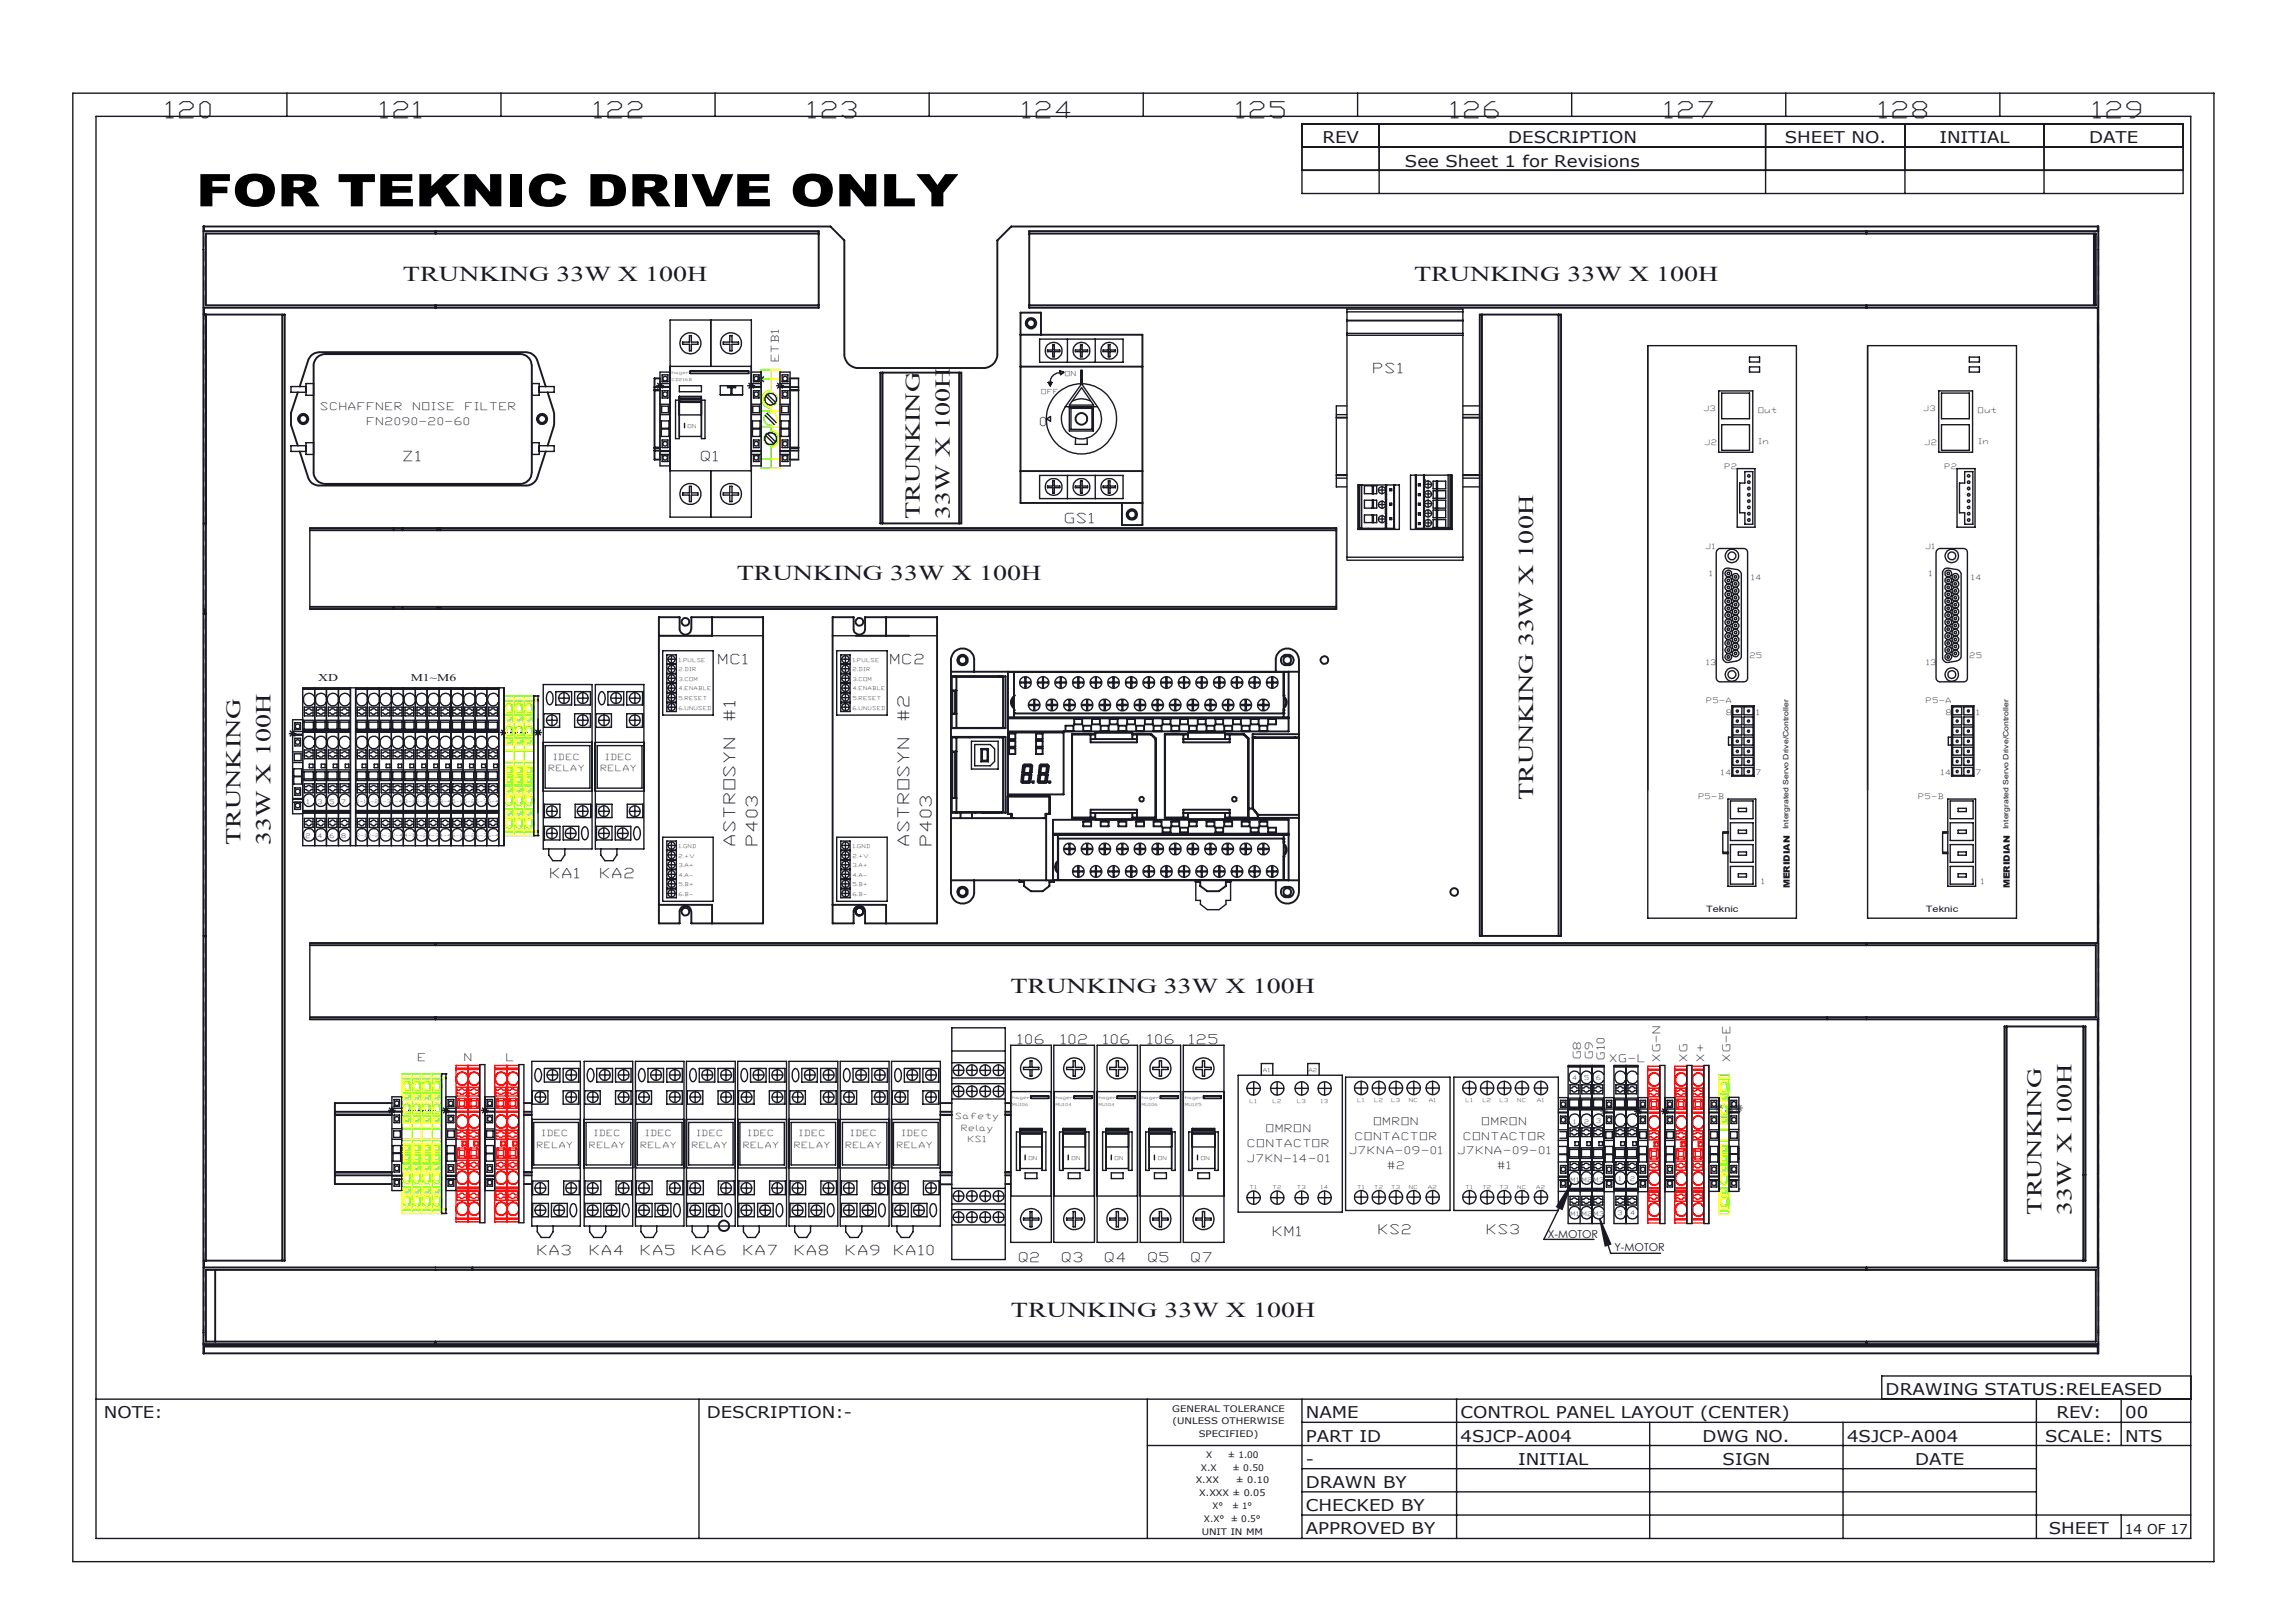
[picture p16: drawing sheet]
<svg xmlns="http://www.w3.org/2000/svg" width="297mm" height="210mm" viewBox="0 0 297 210" stroke-linecap="round" stroke-linejoin="round" font-family="sans-serif">
<defs><g id="words">
<text font-size="5.8" x="25.4" y="26.7">FOR TEKNIC DRIVE ONLY</text>
<g font-size="2.9" fill="#191924">
<text x="21.5" y="15.2">120</text>
<text x="49.2" y="15.2">121</text>
<text x="76.9" y="15.2">122</text>
<text x="104.6" y="15.2">123</text>
<text x="132.3" y="15.2">124</text>
<text x="160" y="15.2">125</text>
<text x="187.7" y="15.2">126</text>
<text x="215.4" y="15.2">127</text>
<text x="243.1" y="15.2">128</text>
<text x="270.8" y="15.2">129</text>
</g>
<g font-size="2.7" fill="#191924">
<text x="52.1" y="36.3">TRUNKING 33W X 100H</text>
<text x="182.9" y="36.3">TRUNKING 33W X 100H</text>
<text x="119" y="67.1" transform="rotate(-90 119 67.1)">TRUNKING</text>
<text x="122.9" y="67.1" transform="rotate(-90 122.9 67.1)">33W X 100H</text>
<text x="95.3" y="75">TRUNKING 33W X 100H</text>
<text x="198.3" y="103.5" transform="rotate(-90 198.3 103.5)">TRUNKING 33W X 100H</text>
<text x="31.1" y="109.3" transform="rotate(-90 31.1 109.3)">TRUNKING</text>
<text x="35" y="109.3" transform="rotate(-90 35 109.3)">33W X 100H</text>
<text x="130.7" y="128.5">TRUNKING 33W X 100H</text>
<text x="264.1" y="157.2" transform="rotate(-90 264.1 157.2)">TRUNKING</text>
<text x="268" y="157.2" transform="rotate(-90 268 157.2)">33W X 100H</text>
<text x="130.8" y="170.4">TRUNKING 33W X 100H</text>
</g>
<g font-size="2.1" fill="#191924">
<text x="171.1" y="18.5">REV</text>
<text x="181.7" y="21.6">See Sheet 1 for Revisions</text>
<text x="195.1" y="18.5">DESCRIPTION</text>
<text x="230.9" y="18.5">SHEET NO.</text>
<text x="250.9" y="18.5">INITIAL</text>
<text x="270.2" y="18.5">DATE</text>
<text x="13.4" y="183.5">NOTE:</text>
<text x="91.4" y="183.5">DESCRIPTION:-</text>
<text x="168.9" y="183.5">NAME</text>
<text x="188.9" y="183.5">CONTROL PANEL LAYOUT (CENTER)</text>
<text x="243.9" y="180.5">DRAWING STATUS:RELEASED</text>
<text x="266" y="183.5">REV:</text>
<text x="274.9" y="183.5">00</text>
<text x="168.9" y="189.5">-</text>
<text x="168.9" y="186.5">PART ID</text>
<text x="188.9" y="186.5">4SJCP-A004</text>
<text x="196.4" y="189.5">INITIAL</text>
<text x="220.2" y="186.5">DWG NO.</text>
<text x="222.8" y="189.5">SIGN</text>
<text x="238.9" y="186.5">4SJCP-A004</text>
<text x="247.7" y="189.5">DATE</text>
<text x="264.6" y="186.5">SCALE:</text>
<text x="274.9" y="186.5">NTS</text>
<text x="168.9" y="195.5">CHECKED BY</text>
<text x="168.9" y="192.5">DRAWN BY</text>
<text x="168.9" y="198.5">APPROVED BY</text>
<text x="265" y="198.5">SHEET</text>
</g>
<g font-size="2" fill="#191924">
<text x="95.1" y="93.2" transform="rotate(-90 95.1 93.2)">#1</text>
<text x="117.6" y="93.2" transform="rotate(-90 117.6 93.2)">#2</text>
<text x="95.1" y="109.3" transform="rotate(-90 95.1 109.3)">ASTROSYN</text>
<text x="98" y="109.3" transform="rotate(-90 98 109.3)">P403</text>
<text x="117.6" y="109.3" transform="rotate(-90 117.6 109.3)">ASTROSYN</text>
<text x="120.5" y="109.3" transform="rotate(-90 120.5 109.3)">P403</text>
</g>
<g font-size="1.8" fill="#191924">
<text x="177.7" y="48.3">PS1</text>
<text x="52.3" y="59.6">Z1</text>
<text x="90.7" y="59.7">Q1</text>
<text x="137.8" y="67.6">GS1</text>
<text x="93" y="85.9">MC1</text>
<text x="115.2" y="85.9">MC2</text>
<text x="71.2" y="113.7">KA1</text>
<text x="77.7" y="113.7">KA2</text>
<text x="69.6" y="162.4">KA3</text>
<text x="76.4" y="162.4">KA4</text>
<text x="83" y="162.4">KA5</text>
<text x="89.6" y="162.4">KA6</text>
<text x="96.3" y="162.4">KA7</text>
<text x="102.9" y="162.4">KA8</text>
<text x="109.5" y="162.4">KA9</text>
<text x="115.8" y="162.4">KA10</text>
<text x="274.9" y="198.5">14 OF 17</text>
</g>
<g font-size="1.7" fill="#191924">
<text x="131.7" y="135.1">106</text>
<text x="137.3" y="135.1">102</text>
<text x="142.8" y="135.1">106</text>
<text x="148.5" y="135.1">106</text>
<text x="153.9" y="135.1">125</text>
<text x="164.7" y="159.9">KM1</text>
<text x="178.4" y="159.7">KS2</text>
<text x="192.4" y="159.7">KS3</text>
<text x="131.9" y="163.3">Q2</text>
<text x="137.4" y="163.3">Q3</text>
<text x="143" y="163.3">Q4</text>
<text x="148.6" y="163.3">Q5</text>
<text x="154.2" y="163.3">Q7</text>
</g>
<text font-size="1.6" fill="#191924" x="134.6" y="55.1">0</text>
<g font-size="1.4" fill="#191924">
<text x="200.2" y="160.1">X-MOTOR</text>
<text x="208.8" y="161.9">Y-MOTOR</text>
</g>
<g font-size="1.3" fill="#191924">
<text x="100.7" y="46.7" transform="rotate(-90 100.7 46.7)">ETB1</text>
<text x="41.6" y="53">SCHAFFNER</text>
<text x="53.5" y="53">NOISE</text>
<text x="60.3" y="53">FILTER</text>
<text x="47.5" y="54.9">FN2090-20-60</text>
<text x="41.2" y="88.1">XD</text>
<text x="53.1" y="88.1">M1~M6</text>
<text x="54.1" y="137.3">E</text>
<text x="60.1" y="137.2">N</text>
<text x="65.6" y="137.2">L</text>
<text x="204.5" y="137" transform="rotate(-90 204.5 137)">G8</text>
<text x="206" y="136.9" transform="rotate(-90 206 136.9)">G9</text>
<text x="207.6" y="137" transform="rotate(-90 207.6 137)">G10</text>
<text x="208.3" y="137.4">XG-L</text>
<text x="214.8" y="137.2" transform="rotate(-90 214.8 137.2)">XG-N</text>
<text x="218.3" y="137.2" transform="rotate(-90 218.3 137.2)">XG</text>
<text x="220.5" y="137.2" transform="rotate(-90 220.5 137.2)">X+</text>
<text x="223.8" y="137.2" transform="rotate(-90 223.8 137.2)">XG-E</text>
<text x="161.5" y="148.4">CONTACTOR</text>
<text x="163.9" y="146.5">OMRON</text>
<text x="174.6" y="149.4">J7KNA-09-01</text>
<text x="175.4" y="147.5">CONTACTOR</text>
<text x="177.8" y="145.6">OMRON</text>
<text x="188.6" y="149.4">J7KNA-09-01</text>
<text x="189.4" y="147.5">CONTACTOR</text>
<text x="191.8" y="145.6">OMRON</text>
<text x="161.4" y="150.3">J7KN-14-01</text>
<text x="179.6" y="151.3">#2</text>
<text x="193.8" y="151.3">#1</text>
</g>
<g font-size="1.2" fill="#191924">
<text x="151.6" y="182.6">GENERAL TOLERANCE</text>
<text x="151.7" y="184.3">(UNLESS OTHERWISE</text>
<text x="155.1" y="186">SPECIFIED)</text>
<text x="154.7" y="191.9">X.XX</text>
<text x="155.3" y="190.3">X.X</text>
<text x="156" y="188.6">X</text>
<text x="158.8" y="188.6">± 1.00</text>
<text x="159.4" y="190.3">± 0.50</text>
<text x="159.9" y="191.9">± 0.10</text>
<text x="155.1" y="193.6">X.XXX ± 0.05</text>
<text x="155.7" y="196.9">X.X°</text>
<text x="156.9" y="195.3">X°</text>
<text x="159.2" y="196.9">± 0.5°</text>
<text x="159.4" y="195.3">± 1°</text>
<text x="155.4" y="198.6">UNIT IN MM</text>
</g>
<g font-size="1.1" fill="#191924">
<text x="71" y="99.8">RELAY</text>
<text x="71.7" y="98.3">IDEC</text>
<text x="77.8" y="99.8">RELAY</text>
<text x="78.4" y="98.3">IDEC</text>
<text x="220.7" y="118.1">Teknic</text>
<text x="231.5" y="114.9" transform="rotate(-90 231.5 114.9)">MERIDIAN</text>
<text x="249.1" y="118.1">Teknic</text>
<text x="260" y="114.9" transform="rotate(-90 260 114.9)">MERIDIAN</text>
<text x="69.5" y="148.6">RELAY</text>
<text x="70.2" y="147">IDEC</text>
<text x="76.3" y="148.6">RELAY</text>
<text x="77" y="147">IDEC</text>
<text x="82.9" y="148.6">RELAY</text>
<text x="83.6" y="147">IDEC</text>
<text x="89.6" y="148.6">RELAY</text>
<text x="90.2" y="147">IDEC</text>
<text x="96.2" y="148.6">RELAY</text>
<text x="96.8" y="147">IDEC</text>
<text x="102.8" y="148.6">RELAY</text>
<text x="103.5" y="147">IDEC</text>
<text x="109.5" y="148.6">RELAY</text>
<text x="110.1" y="147">IDEC</text>
<text x="116.1" y="148.6">RELAY</text>
<text x="116.7" y="147">IDEC</text>
<text x="123.7" y="144.8">Safety</text>
<text x="124.4" y="146.3">Relay</text>
<text x="125.3" y="147.8">KS1</text>
</g>
<g font-size=".9" fill="#191924">
<text x="134.8" y="50.9">OFF</text>
<text x="137.8" y="48.6">ON</text>
<text x="220.4" y="53.2">J3</text>
<text x="227.5" y="53.4">Out</text>
<text x="248.9" y="53.2">J3</text>
<text x="255.9" y="53.4">Out</text>
<text x="220.6" y="57.5">J2</text>
<text x="227.6" y="57.4">In</text>
<text x="249" y="57.5">J2</text>
<text x="256" y="57.4">In</text>
<text x="223.2" y="60.7">P2</text>
<text x="251.6" y="60.7">P2</text>
<text x="220.7" y="71">J1</text>
<text x="249.1" y="71">J1</text>
<text x="221.2" y="74.6">1</text>
<text x="226.6" y="75">14</text>
<text x="249.6" y="74.6">1</text>
<text x="255" y="75">14</text>
<text x="220.8" y="86.1">13</text>
<text x="226.4" y="85.1">25</text>
<text x="249.2" y="86.1">13</text>
<text x="254.9" y="85.1">25</text>
<text x="220.8" y="91">P5-A</text>
<text x="223.4" y="92.5">8</text>
<text x="227.3" y="92.5">1</text>
<text x="249.2" y="91">P5-A</text>
<text x="251.8" y="92.5">8</text>
<text x="255.7" y="92.5">1</text>
<text x="222.7" y="100.3">14</text>
<text x="227.2" y="100.3">7</text>
<text x="251.1" y="100.3">14</text>
<text x="255.6" y="100.3">7</text>
<text x="219.8" y="103.4">P5-B</text>
<text x="231.4" y="107.3" transform="rotate(-90 231.4 107.3)">Intergrated Servo Drive/Controller</text>
<text x="248.2" y="103.4">P5-B</text>
<text x="259.8" y="107.3" transform="rotate(-90 259.8 107.3)">Intergrated Servo Drive/Controller</text>
<text x="227.9" y="114.4">1</text>
<text x="256.3" y="114.4">1</text>
</g>
<g font-size=".8" fill="#191924">
<text x="39.7" y="104">1</text>
<text x="41.1" y="104">3</text>
<text x="42.7" y="104.1">5</text>
<text x="44.2" y="104.1">7</text>
<text x="39.6" y="108.4">2</text>
<text x="41.1" y="108.4">4</text>
<text x="42.7" y="108.5">6</text>
<text x="44.2" y="108.5">8</text>
<text x="203.5" y="139.8">4</text>
<text x="205" y="139.8">5</text>
<text x="206.6" y="139.8">6</text>
<text x="203.6" y="145.4">1</text>
<text x="205" y="145.4">2</text>
<text x="206.6" y="145.3">3</text>
<text x="203.2" y="152.9">M1</text>
<text x="204.7" y="152.9">M2</text>
<text x="206.2" y="152.9">M3</text>
<text x="209.4" y="152.8">1</text>
<text x="210.9" y="152.8">2</text>
<text x="203.2" y="157.3">M1</text>
<text x="204.7" y="157.3">M2</text>
<text x="206.2" y="157.3">M3</text>
<text x="209.3" y="157.3">3</text>
<text x="210.9" y="157.3">4</text>
</g>
<g font-size=".7" fill="#191924">
<text x="89" y="55.4">ON</text>
<text x="87.8" y="86.9">2.DIR</text>
<text x="87.8" y="89.3">4.ENABLE</text>
<text x="87.8" y="88.1">3.COM</text>
<text x="87.8" y="85.6">1.PULSE</text>
<text x="110.3" y="85.6">1.PULSE</text>
<text x="110.3" y="88.1">3.COM</text>
<text x="110.3" y="89.3">4.ENABLE</text>
<text x="110.3" y="86.9">2.DIR</text>
<text x="87.8" y="91.8">6.UNUSED</text>
<text x="87.8" y="90.6">5.RESET</text>
<text x="110.3" y="90.6">5.RESET</text>
<text x="110.3" y="91.8">6.UNUSED</text>
<text x="87.8" y="109.7">1.GND</text>
<text x="87.8" y="111">2.+V</text>
<text x="87.8" y="113.4">4.A-</text>
<text x="87.8" y="112.2">3.A+</text>
<text x="110.3" y="112.2">3.A+</text>
<text x="110.3" y="113.4">4.A-</text>
<text x="110.3" y="111">2.+V</text>
<text x="110.3" y="109.7">1.GND</text>
<text x="87.8" y="115.9">6.B-</text>
<text x="87.8" y="114.7">5.B+</text>
<text x="110.3" y="114.7">5.B+</text>
<text x="110.3" y="115.9">6.B-</text>
<text x="161.7" y="142.7">L1</text>
<text x="163.4" y="138.8">A1</text>
<text x="164.7" y="142.7">L2</text>
<text x="167.8" y="142.7">L3</text>
<text x="169.3" y="138.8">A2</text>
<text x="170.9" y="142.7">13</text>
<text x="175.6" y="142.6">L1</text>
<text x="177.8" y="142.6">L2</text>
<text x="180" y="142.6">L3</text>
<text x="182.3" y="142.6">NC</text>
<text x="184.9" y="142.6">A1</text>
<text x="189.6" y="142.6">L1</text>
<text x="191.8" y="142.6">L2</text>
<text x="194" y="142.6">L3</text>
<text x="196.3" y="142.6">NC</text>
<text x="198.9" y="142.6">A1</text>
<text x="133.1" y="150.1">ON</text>
<text x="138.7" y="150.1">ON</text>
<text x="144.3" y="150.1">ON</text>
<text x="149.8" y="150.1">ON</text>
<text x="155.4" y="150.1">ON</text>
<text x="161.7" y="153.8">T1</text>
<text x="164.7" y="153.8">T2</text>
<text x="167.8" y="153.8">T3</text>
<text x="170.9" y="153.8">14</text>
<text x="175.6" y="153.8">T1</text>
<text x="177.8" y="153.8">T2</text>
<text x="180" y="153.8">T3</text>
<text x="182.3" y="153.8">NC</text>
<text x="184.8" y="153.8">A2</text>
<text x="189.6" y="153.8">T1</text>
<text x="191.8" y="153.8">T2</text>
<text x="194" y="153.8">T3</text>
<text x="196.3" y="153.8">NC</text>
<text x="198.8" y="153.8">A2</text>
</g>
<g font-size=".6" fill="#191924">
<text x="46.2" y="103.9">1-1</text>
<text x="47.7" y="103.9">1-2</text>
<text x="49.2" y="103.9">1-3</text>
<text x="50.8" y="103.9">1-4</text>
<text x="52.3" y="103.9">3-1</text>
<text x="53.8" y="103.9">3-2</text>
<text x="55.4" y="103.9">3-3</text>
<text x="56.9" y="103.9">3-4</text>
<text x="58.5" y="103.9">5-1</text>
<text x="60" y="103.9">5-2</text>
<text x="61.6" y="103.9">5-3</text>
<text x="63.1" y="103.9">5-4</text>
<text x="46.1" y="108.3">2-1</text>
<text x="47.6" y="108.3">2-2</text>
<text x="49.2" y="108.3">2-3</text>
<text x="50.7" y="108.3">2-4</text>
<text x="52.3" y="108.3">4-1</text>
<text x="53.8" y="108.3">4-2</text>
<text x="55.4" y="108.3">4-3</text>
<text x="56.9" y="108.3">4-4</text>
<text x="58.5" y="108.3">6-1</text>
<text x="60" y="108.3">6-2</text>
<text x="61.6" y="108.3">6-3</text>
<text x="63.1" y="108.3">6-4</text>
</g>
<g font-size=".5" fill="#191924">
<text x="87" y="48.4">hager</text>
<text x="87" y="49.3">CD216B</text>
<text x="131" y="142.2">hager</text>
<text x="131" y="143.1">MU106</text>
<text x="136.6" y="142.2">hager</text>
<text x="136.6" y="143.1">MU104</text>
<text x="142.2" y="142.2">hager</text>
<text x="142.2" y="143.1">MU104</text>
<text x="147.8" y="142.2">hager</text>
<text x="147.8" y="143.1">MU106</text>
<text x="153.3" y="143.1">MU125</text>
<text x="153.3" y="142.2">hager</text>
</g>
<g font-size=".3" fill="#191924">
<text x="72.1" y="94">8</text>
<text x="73.7" y="91.2">4</text>
<text x="76.1" y="94">5</text>
<text x="76.2" y="91.2">1</text>
<text x="78.9" y="94">8</text>
<text x="80.4" y="91.2">4</text>
<text x="82.8" y="94">5</text>
<text x="82.9" y="91.2">1</text>
<text x="70.5" y="104.5">12</text>
<text x="70.5" y="107.3">14</text>
<text x="72.9" y="107.4">13</text>
<text x="74.5" y="104.5">9</text>
<text x="77.2" y="104.5">12</text>
<text x="77.2" y="107.3">14</text>
<text x="79.6" y="107.4">13</text>
<text x="81.2" y="104.5">9</text>
<text x="70.6" y="142.8">8</text>
<text x="72.2" y="139.9">4</text>
<text x="74.6" y="142.8">5</text>
<text x="74.7" y="139.9">1</text>
<text x="77.4" y="142.8">8</text>
<text x="79" y="139.9">4</text>
<text x="81.4" y="142.8">5</text>
<text x="81.5" y="139.9">1</text>
<text x="84" y="142.8">8</text>
<text x="85.6" y="139.9">4</text>
<text x="88" y="142.8">5</text>
<text x="88.1" y="139.9">1</text>
<text x="90.7" y="142.8">8</text>
<text x="92.2" y="139.9">4</text>
<text x="94.6" y="142.8">5</text>
<text x="94.7" y="139.9">1</text>
<text x="97.3" y="142.8">8</text>
<text x="98.8" y="139.9">4</text>
<text x="101.3" y="142.8">5</text>
<text x="101.4" y="139.9">1</text>
<text x="103.9" y="142.8">8</text>
<text x="105.5" y="139.9">4</text>
<text x="107.9" y="142.8">5</text>
<text x="108" y="139.9">1</text>
<text x="110.5" y="142.8">8</text>
<text x="112.1" y="139.9">4</text>
<text x="114.5" y="142.8">5</text>
<text x="114.6" y="139.9">1</text>
<text x="117.2" y="142.8">8</text>
<text x="118.7" y="139.9">4</text>
<text x="121.2" y="142.8">5</text>
<text x="121.3" y="139.9">1</text>
<text x="69" y="153.2">12</text>
<text x="73" y="153.3">9</text>
<text x="75.7" y="153.2">12</text>
<text x="79.8" y="153.3">9</text>
<text x="82.4" y="153.2">12</text>
<text x="86.4" y="153.3">9</text>
<text x="89" y="153.2">12</text>
<text x="93" y="153.3">9</text>
<text x="95.6" y="153.2">12</text>
<text x="99.6" y="153.3">9</text>
<text x="102.3" y="153.2">12</text>
<text x="106.3" y="153.3">9</text>
<text x="108.9" y="153.2">12</text>
<text x="112.9" y="153.3">9</text>
<text x="115.5" y="153.2">12</text>
<text x="119.5" y="153.3">9</text>
<text x="69" y="156.1">14</text>
<text x="71.4" y="156.1">13</text>
<text x="75.8" y="156.1">14</text>
<text x="78.2" y="156.1">13</text>
<text x="82.4" y="156.1">14</text>
<text x="84.8" y="156.1">13</text>
<text x="89" y="156.1">14</text>
<text x="91.4" y="156.1">13</text>
<text x="95.7" y="156.1">14</text>
<text x="98.1" y="156.1">13</text>
<text x="102.3" y="156.1">14</text>
<text x="104.7" y="156.1">13</text>
<text x="108.9" y="156.1">14</text>
<text x="111.3" y="156.1">13</text>
<text x="115.5" y="156.1">14</text>
<text x="118" y="156.1">13</text>
</g>
</g></defs>
<g fill="none" stroke="#191924" stroke-width=".18">
<path d="M9.4 12.1h277v190h-277zM12.4 15.1h271v184h-271zM37.1 12.1v3M64.8 12.1v3M92.5 12.1v3M120.2 12.1v3M147.9 12.1v3M168.4 16h114v9h-114zM168.4 19h114M175.6 12.1v3M178.4 16v9M203.3 12.1v3"/>
<path d="M228.4 16v9M231 12.1v3M246.4 16v9M258.7 12.1v3M264.4 16v9M174.2 40h15v32.5h-15zM282.4 22h-114M39.6 57.7h-2v.7h2M39.6 57.3h1v1.5h-1zM39.6 50h-2v.8h2M39.6 49.6h1v1.5h-1zM68.8 57.3h.9v1.5h-.9z"/>
<path d="M68.8 49.6h.9v1.5h-.9zM69.7 57.7h2v.7h-2M69.7 50h2v.8h-2M84.9 49.9h1M85 49.6l.8 .7M85.4 54.5h1.3M85.4 58.4h1.3M85.4 58.3h1.3M85.4 58.8h1.3M85.4 50.1h1.3M85.4 56.5h1.3M85.4 50h1.3"/>
<path d="M85.4 52.3h1.3M85.4 49.6h1.3M85.4 53.6h1.3M85.5 54.5v.9h1v-.9M85.5 56.5v-1h1v1M85.6 52.6h.9v.8h-.9zM85.7 48.5h.7v.9h-.7zM85.7 58.8h.7v.9h-.7zM85.7 50.5h.7v1h-.7zM85.7 56.9h.7v1h-.7zM85.8 49.6l-.8 .7M86.7 48.1h-1.3v12.2h1.3"/>
<path d="M86.7 41.4h10.5v25.5h-10.5zM86.7 47.4h10.5M87.9 49.9h2.8v.8h-2.8zM87.9 51.5h2.8M87.9 56.5h2.8M87.9 51.8h-.5v5h.5v-5.5h2.8v5.5h.5v-5h-.5M87.9 51.7h2.8M87.9 52.1h2.8M87.9 51.9h2.8M87.9 53.7h2.8M88.3 44.3h.9v-.9h.2v.9h.9v.2h-.9v.9h-.2v-.9h-.9zM88.5 54.8v.5"/>
<path d="M89.3 48h7.5v.3h-7.5zM91.9 41.4v6M93.2 49.9h2.9v1.2h-2.9zM93.6 44.3h.8v-.9h.3v.9h.8v.2h-.8v.9h-.3v-.9h-.8zM94.1 50h1v.2h-.4v.8h-.2v-.8h-.4zM96.7 49.9h1M96.8 49.6l.7 .7M97.2 48.1h1.3v12.2h-1.3M97.2 54.5h1.3M97.2 58.4h1.3M97.2 58.3h1.3M97.2 58.8h1.3"/>
<path d="M97.2 50.1h1.3M97.2 56.5h1.3M97.2 50h1.3M97.2 52.3h1.3M97.2 49.6h1.3M97.2 53.6h1.3M97.3 54.5v.9h1v-.9M97.3 56.5v-1h1v1M97.4 52.6h.8v.8h-.8zM97.5 48.5h.7v.9h-.7zM97.5 50.5h.7v1h-.7zM97.5 56.9h.7v1h-.7z"/>
<path d="M97.5 58.8h.7v.9h-.7zM97.5 49.6l-.7 .7M98 49.1h1M98.1 48.7l.7 .7M98.8 48.7l-.7 .7M99 53.8l1.2 1.1M99.1 56.4l1 1M99.1 51.3l1 1M99.2 53.5l1.2 1.2M99.3 56.1l1 1.1M99.3 51l1 1.1M100.4 49.9h1"/>
<path d="M100.5 49.6l.7 .7M100.9 48.1h1.3v12.2h-1.3zM100.9 54.5h1.3M100.9 58.4h1.3M100.9 58.3h1.3M100.9 58.8h1.3M100.9 50.1h1.3M100.9 56.5h1.3M100.9 50h1.3M100.9 52.3h1.3M100.9 49.6h1.3M100.9 53.6h1.3"/>
<path d="M101 54.5v.9h1.1v-.9M101 56.5v-1h1.1v1M101.1 52.6h.9v.8h-.9zM101.2 48.5h.7v.9h-.7zM101.2 58.8h.7v.9h-.7zM101.2 50.5h.7v1h-.7zM101.2 56.9h.7v1h-.7zM101.2 49.6l-.7 .7M103.3 49v10.5M134.5 43.9h10.8v3h-10.8zM135.4 54.2l.5-.3v.6zM135.6 49.5h.5l-.2 .4z"/>
<path d="M136.2 44.6h.2v.7h.7v.2h-.7v.7h-.2v-.7h-.7v-.2h.7zM137.1 48l.5 .2-.4 .3zM137.2 48.3a1.2 1.2 0 0 0-1.3 1.2M137.8 52.6a2.6 2.6 0 0 0 .3 3.5 2.6 2.6 0 0 0 3.5 0 2.6 2.6 0 0 0 .4-3.5M137.8 52.6h4.2M137.8 52.6l2.1-2.9 2.1 2.9M138.1 43.9v3M138.3 52.6v3.2h3.1v-3.2M138.5 52.8h2.8v2.8h-2.8zM138.7 51.9a2.47 2.47 0 0 1 2.4 0M139.1 56.7v.8h1.6l-.1-.8M139.8 44.6h.2v.7h.7v.2h-.7v.7h-.2v-.7h-.7v-.2h.7z"/>
<path d="M139.8 47.9h.2v1.8h-.2zM139.9 50.2l1.6 2.2h-3.2zM141.7 43.9v3M143.4 44.6h.2v.7h.7v.2h-.7v.7h-.2v-.7h-.7v-.2h.7zM172.9 53.6h1.3M172.9 54h1.3M172.9 54.1h1.3M174.2 40.3h15M174.2 41.4h15M174.2 41.5h15M174.2 43.4h15M174.2 43.1h15"/>
<path d="M174.2 52.5h-1.3v10.5h1.3M189.2 53.6h2.2M189.2 52.5h2.2M189.2 54h2.2M189.2 54.1h2.2M213.1 44.7h19.3v74.1h-19.3zM222.3 50.6h4.4v7.9h-4.4zM222.7 50.9h3.6v3.3h-3.6zM222.7 55h3.6v3.3h-3.6zM226.3 47.5h1.3v.6h-1.3zM226.3 46.2h1.3v.6h-1.3zM241.6 44.7h19.2v74.1h-19.2z"/>
<path d="M250.8 50.6h4.4v7.9h-4.4zM251.1 55h3.6v3.3h-3.6zM251.1 50.9h3.6v3.3h-3.6zM254.7 47.5h1.3v.6h-1.3zM254.7 46.2h1.3v.6h-1.3zM40.1 68.3v10.5M86.7 60.9h10.5M88.3 63.8h.9v-.9h.2v.9h.9v.3h-.9v.8h-.2v-.8h-.9zM91.9 60.9v6M93.6 63.8h.8v-.9h.3v.9h.8v.3h-.8v.8h-.3v-.8h-.8zM134.5 61.5h10.8v3h-10.8zM136.2 62.2h.2v.7h.7v.2h-.7v.7h-.2v-.7h-.7v-.2h.7z"/>
<path d="M138.1 61.5v3M139.8 62.2h.2v.7h.7v.2h-.7v.7h-.2v-.7h-.7v-.2h.7zM141.7 61.5v3M143.4 62.2h.2v.7h.7v.2h-.7v.7h-.2v-.7h-.7v-.2h.7zM172.9 61.4h1.3M172.9 61.5h1.3M172.9 61.9h1.3M174.2 72.1h15M175.6 62.8h5.4v5.7h-5.4zM175.8 62.8v5.6h4.6v-5.6M175.9 68.4h.1M175.9 62.8h.1"/>
<path d="M175.9 62.8v5.6M176 68.4v.1M176.1 62.8v5.6M176.5 62.9h1.6v1h-1.6zM176.5 64.7h1.6v1h-1.6zM176.5 66.6h1.6v1h-1.6zM177 68.4v.1M177.5 62.9v1M177.5 64.7v1M177.5 66.6v1M177.7 62.9v1M177.7 64.7v1"/>
<path d="M177.7 66.6v1M179.2 62.8v1.2M179.2 64.6v1.3M179.2 66.5v1.2M179.4 62.8v5.6M179.4 64h-.2v.6h.2M179.4 65.9h-.2v.6h.2M179.4 67.7h-.2v.7M179.8 65.1h.2v.3h-.2zM179.8 67h.2v.2h-.2zM179.8 63.2h.2v.3h-.2zM180.3 68.4h.1"/>
<path d="M180.3 62.8h.1M180.3 62.8v5.6M182.5 61.5h5.4v7h-5.4zM183.1 61.5v6.9h4.6v-6.9M183.2 61.5v6.9M183.5 66.3h.2v.3h-.2zM183.5 63.9h.2v.2h-.2zM183.5 62.6h.2v.3h-.2zM183.5 67.6h.2v.3h-.2zM183.5 65.1h.2v.3h-.2zM184.1 61.5v6.9M184.1 62.1h.2"/>
<path d="M184.3 62.1h.1M184.3 61.5v6.9M185.4 64.7h1.6v1h-1.6zM185.4 62.3h1.6v.9h-1.6zM185.4 63.5h1.6v1h-1.6zM185.4 66h1.6v1h-1.6zM185.4 67.2h1.6v1.1h-1.6zM185.8 62.3v.9M185.8 63.5v1M185.8 64.7v1M185.8 66v1M185.8 67.2v1.1"/>
<path d="M185.9 62.3v.9M185.9 63.5v1M185.9 64.7v1M185.9 66v1M185.9 67.2v1.1M186.5 68.4v.1M187.3 61.5v6.9M187.5 68.4v.1M187.6 68.4h.1M187.6 61.5h.1M187.6 61.5v6.9M189.2 61.4h2.2"/>
<path d="M189.2 61.5h2.2M189.2 61.9h2.2M189.2 63h2.2M222.2 71.1l.2-.1h3.1a.49 .49 0 0 1 .6 .5v16.2a.49 .49 0 0 1-.6 .5h-3a.54 .54 0 0 1-.5-.5v-16.2zM222.8 74.1v10.9a.67 .67 0 0 0 .9 .7l.9-.2a.81 .81 0 0 0 .6-.5v-10.8a.68 .68 0 0 0-.6-.5l-.9-.2a.62 .62 0 0 0-.9 .7M224.7 60.6h2.3v7.6h-2.3zM225.7 61h1v6.8h-1v-1.5h-.7v-3.8h.7zM250.6 71.1l.3-.1h3.1a.49 .49 0 0 1 .5 .5v16.2a.49 .49 0 0 1-.5 .5h-3a.54 .54 0 0 1-.6-.5v-16.2zM251.3 74.1v10.9a.67 .67 0 0 0 .9 .7l.8-.2a.81 .81 0 0 0 .7-.5v-10.8a.68 .68 0 0 0-.7-.5l-.8-.2a.62 .62 0 0 0-.9 .7M253.2 60.6h2.3v7.6h-2.3zM254.1 61h1.1v6.8h-1.1v-1.5h-.6v-3.8h.6zM37.4 94.9h.9"/>
<path d="M37.5 94.5l.7 .8M37.9 98.7h1.3M37.9 94.6h1.3M37.9 97.3h1.3M37.9 95h1.3M37.9 95.1h1.3M37.9 99.5h1.3M38 99.5v.9h1v-.9M38.1 97.5h.8v.9h-.8zM38.1 93.5h.8v.9h-.8zM38.1 95.5h.8v1h-.8zM38.2 94.5l-.7 .8"/>
<path d="M39.2 89h26v20.4h-26zM39.2 93.1h-1.3v12.2h1.3M39.2 99.9h6.1M39.2 93.2h6.1M39.2 93.4h6.1M39.2 89.1h6.1M39.2 94.4h6.1M39.2 99.6h6.1M39.2 94.5h6.1M39.2 94.7h6.1M39.2 89.2h6.1M39.3 93.4v1"/>
<path d="M39.3 99.9v.9M39.4 97.8h.3a.34 .34 0 0 0 .6 0h.2M39.4 97.4h.3a.34 .34 0 0 1 .6 0h.2M39.4 91.9h.3a.34 .34 0 0 1 .6 0h.2M39.4 92.2h.3a.34 .34 0 0 0 .6 0h.2M39.4 91.5h1.1v1.1h-1.1zM39.4 97h1.1v1.2h-1.1zM40 98.9h.5v.4h-.5zM40.5 93.4v1M40.5 99.9v.9M40.7 90.1a.8 .8 0 0 0-1-.3 .8 .8 0 0 0-.4 1 .8 .8 0 0 0 1 .5l.4-.4M40.7 95.7a.79 .79 0 0 0-1.1-.3 .79 .79 0 0 0-.3 1 .79 .79 0 0 0 1 .4l.4-.4"/>
<path d="M40.7 89v20.4M40.9 93.4v1M40.9 99.9v.9M40.9 97.8h.3a.34 .34 0 0 0 .6 0h.3M40.9 97.4h.3a.34 .34 0 0 1 .6 0h.3M40.9 91.9h.3a.34 .34 0 0 1 .6 0h.3M40.9 92.2h.3a.34 .34 0 0 0 .6 0h.3M40.9 91.5h1.2v1.1h-1.2zM40.9 97h1.2v1.2h-1.2zM41.6 98.9h.5v.4h-.5zM42.1 93.4v1M42.1 99.9v.9"/>
<path d="M42.2 90.1a.78 .78 0 0 0-1.1-.2 .78 .78 0 0 0-.2 1.1 .78 .78 0 0 0 1.2 .1l.1-.2M42.2 95.7a.78 .78 0 0 0-1-.3 .78 .78 0 0 0-.3 1 .74 .74 0 0 0 .6 .5 .74 .74 0 0 0 .7-.5M42.2 89v20.4M42.4 93.4v1M42.4 99.9v.9M42.5 97.8h.2a.34 .34 0 0 0 .6 0h.3M42.5 97.4h.2a.34 .34 0 0 1 .6 0h.3M42.5 91.9h.2a.34 .34 0 0 1 .6 0h.3M42.5 92.2h.2a.34 .34 0 0 0 .6 0h.3M42.5 91.5h1.1v1.1h-1.1zM42.5 97h1.1v1.2h-1.1zM43.1 98.9h.5v.4h-.5z"/>
<path d="M43.6 93.4v1M43.6 99.9v.9M43.8 90.1a.78 .78 0 0 0-1.1-.3 .78 .78 0 0 0-.3 1.1 .78 .78 0 0 0 1.1 .3l.3-.3M43.8 95.7a.79 .79 0 0 0-1.1-.3 .79 .79 0 0 0-.3 1.1 .79 .79 0 0 0 1.1 .3l.3-.4M43.8 89v20.4M44 93.4v1M44 99.9v.9M44 97.8h.3a.34 .34 0 0 0 .6 0h.3M44 97.4h.3a.34 .34 0 0 1 .6 0h.3M44 91.9h.3a.34 .34 0 0 1 .6 0h.3M44 92.2h.3a.34 .34 0 0 0 .6 0h.3M44 91.5h1.2v1.1h-1.2z"/>
<path d="M44 97h1.2v1.2h-1.2zM44.7 98.9h.4v.4h-.4zM45.2 93.4v1M45.2 99.9v.9M45.3 90.1a.79 .79 0 0 0-1-.3 .79 .79 0 0 0-.4 1.1 .79 .79 0 0 0 1 .4l.4-.4M45.3 95.7a.83 .83 0 0 0-1.2-.2 .79 .79 0 0 0 .1 1.2 .79 .79 0 0 0 1.1-.3M45.3 89v20.4M46 89v20.4M46 99.9h18.5M46 93.2h18.5M46 93.4h18.5M46 89.1h18.5"/>
<path d="M46 94.4h18.5M46 99.6h18.5M46 94.5h18.5M46 94.7h18.5M46 89.2h18.5M46.2 93.4v1M46.2 99.9v.9M46.2 92.2h.3a.34 .34 0 0 0 .6 0h.2M46.2 91.9h.3a.34 .34 0 0 1 .6 0h.2M46.2 97.4h.3a.34 .34 0 0 1 .6 0h.2M46.2 97.8h.3a.34 .34 0 0 0 .6 0h.2M46.2 91.5h1.1v1.1h-1.1z"/>
<path d="M46.2 97h1.1v1.2h-1.1zM46.8 98.9h.5v.4h-.5zM47.4 93.4v1M47.4 99.9v.9M47.5 90.1a.78 .78 0 0 0-1.1-.2 .78 .78 0 0 0-.2 1.1 .78 .78 0 0 0 1.1 .1l.2-.2M47.5 95.7a.79 .79 0 0 0-1.1-.3 .79 .79 0 0 0-.2 1.1 .78 .78 0 0 0 1.3-.1M47.5 89v20.4M47.7 93.4v1M47.7 99.9v.9M47.8 92.2h.2a.34 .34 0 0 0 .6 0h.3M47.8 91.9h.2a.34 .34 0 0 1 .6 0h.3M47.8 97.4h.2a.34 .34 0 0 1 .6 0h.3"/>
<path d="M47.8 97.8h.2a.34 .34 0 0 0 .6 0h.3M47.8 91.5h1.1v1.1h-1.1zM47.8 97h1.1v1.2h-1.1zM48.4 98.9h.5v.4h-.5zM48.9 93.4v1M48.9 99.9v.9M49.1 90.1a.78 .78 0 0 0-1.1-.3 .78 .78 0 0 0-.3 1.1 .78 .78 0 0 0 1.1 .3l.3-.3M49.1 95.7a.79 .79 0 0 0-1.1-.3 .79 .79 0 0 0-.3 1.1 .79 .79 0 0 0 1.1 .3l.3-.4M49.1 89v20.4M49.2 93.4v1M49.2 99.9v.9M49.3 92.2h.3a.34 .34 0 0 0 .6 0h.2"/>
<path d="M49.3 91.9h.3a.34 .34 0 0 1 .6 0h.2M49.3 97.4h.3a.34 .34 0 0 1 .6 0h.2M49.3 97.8h.3a.34 .34 0 0 0 .6 0h.2M49.3 91.5h1.1v1.1h-1.1zM49.3 97h1.1v1.2h-1.1zM50 98.9h.4v.4h-.4zM50.4 93.4v1M50.4 99.9v.9M50.6 90.1a.81 .81 0 0 0-1.3 0 .81 .81 0 0 0 .4 1.2 .88 .88 0 0 0 .9-.4M50.6 95.7a.79 .79 0 0 0-1.1-.3 .79 .79 0 0 0-.2 1.1 .79 .79 0 0 0 1 .3l.3-.4M50.6 89v20.4M50.8 93.4v1"/>
<path d="M50.8 99.9v.9M50.8 92.2h.3a.34 .34 0 0 0 .6 0h.3M50.8 91.9h.3a.34 .34 0 0 1 .6 0h.3M50.8 97.4h.3a.34 .34 0 0 1 .6 0h.3M50.8 97.8h.3a.34 .34 0 0 0 .6 0h.3M50.8 91.5h1.2v1.1h-1.2zM50.8 97h1.2v1.2h-1.2zM51.5 98.9h.5v.4h-.5zM52 93.4v1M52 99.9v.9M52.2 90.1a.79 .79 0 0 0-1.1-.3 .79 .79 0 0 0-.3 1.1 .79 .79 0 0 0 1.1 .3l.3-.3M52.2 95.7a.83 .83 0 0 0-1.4-.1 .79 .79 0 0 0 .3 1.2 .79 .79 0 0 0 1.1-.4"/>
<path d="M52.2 89v20.4M52.4 93.4v1M52.4 99.9v.9M52.4 97.8h.3a.34 .34 0 0 0 .6 0h.2M52.4 97.4h.3a.34 .34 0 0 1 .6 0h.2M52.4 91.9h.3a.34 .34 0 0 1 .6 0h.2M52.4 92.2h.3a.34 .34 0 0 0 .6 0h.2M52.4 91.5h1.1v1.1h-1.1zM52.4 97h1.1v1.2h-1.1zM53 98.9h.5v.4h-.5zM53.6 93.4v1M53.6 99.9v.9"/>
<path d="M53.7 90.1a.8 .8 0 0 0-1-.3 .8 .8 0 0 0-.4 1 .8 .8 0 0 0 1 .5l.4-.4M53.7 95.7a.78 .78 0 0 0-1.1-.3 .78 .78 0 0 0-.3 1 .8 .8 0 0 0 1.4 0M53.7 89v20.4M53.9 93.4v1M53.9 99.9v.9M53.9 97.8h.3a.34 .34 0 0 0 .6 0h.3M53.9 97.4h.3a.34 .34 0 0 1 .6 0h.3M53.9 91.9h.3a.34 .34 0 0 1 .6 0h.3M53.9 92.2h.3a.34 .34 0 0 0 .6 0h.3M53.9 91.5h1.2v1.1h-1.2zM53.9 97h1.2v1.2h-1.2zM54.6 98.9h.5v.4h-.5z"/>
<path d="M55.1 93.4v1M55.1 99.9v.9M55.2 89v20.4M55.2 90.1a.78 .78 0 0 0-1.1-.2 .78 .78 0 0 0-.1 1.1 .78 .78 0 0 0 1.1 .1l.1-.2M55.2 95.7a.79 .79 0 0 0-1.1-.3 .79 .79 0 0 0-.2 1.1 .78 .78 0 0 0 1.3-.1M55.4 93.4v1M55.4 99.9v.9M55.5 97.8h.2a.34 .34 0 0 0 .6 0h.3M55.5 97.4h.2a.34 .34 0 0 1 .6 0h.3M55.5 91.9h.2a.34 .34 0 0 1 .6 0h.3M55.5 92.2h.2a.34 .34 0 0 0 .6 0h.3M55.5 91.5h1.1v1.1h-1.1z"/>
<path d="M55.5 97h1.1v1.2h-1.1zM56.1 98.9h.5v.4h-.5zM56.6 93.4v1M56.6 99.9v.9M56.8 90.1a.78 .78 0 0 0-1.1-.3 .78 .78 0 0 0-.3 1.1 .78 .78 0 0 0 1.1 .3l.3-.3M56.8 95.7a.79 .79 0 0 0-1.1-.3 .79 .79 0 0 0-.3 1.1 .79 .79 0 0 0 1.1 .3l.3-.4M56.8 89v20.4M57 93.4v1M57 99.9v.9M57 97.8h.3a.34 .34 0 0 0 .6 0h.3M57 97.4h.3a.34 .34 0 0 1 .6 0h.3M57 91.9h.3a.34 .34 0 0 1 .6 0h.3"/>
<path d="M57 92.2h.3a.34 .34 0 0 0 .6 0h.3M57 91.5h1.2v1.1h-1.2zM57 97h1.2v1.2h-1.2zM57.7 98.9h.4v.4h-.4zM58.2 93.4v1M58.2 99.9v.9M58.3 90.1a.81 .81 0 0 0-1.3 0 .81 .81 0 0 0 .5 1.2 .88 .88 0 0 0 .8-.4M58.3 95.7a.79 .79 0 0 0-1-.3 .79 .79 0 0 0-.3 1.1 .79 .79 0 0 0 1.1 .3l.2-.4M58.3 89v20.4M58.5 93.4v1M58.5 99.9v.9M58.6 97.8h.2a.34 .34 0 0 0 .6 0h.3"/>
<path d="M58.6 97.4h.2a.34 .34 0 0 1 .6 0h.3M58.6 91.9h.2a.34 .34 0 0 1 .6 0h.3M58.6 92.2h.2a.34 .34 0 0 0 .6 0h.3M58.6 91.5h1.1v1.1h-1.1zM58.6 97h1.1v1.2h-1.1zM59.2 98.9h.5v.4h-.5zM59.7 93.4v1M59.7 99.9v.9M59.9 90.1a.79 .79 0 0 0-1.1-.3 .79 .79 0 0 0-.3 1.1 .79 .79 0 0 0 1.1 .3l.3-.3M59.9 95.7a.83 .83 0 0 0-1.3-.1 .79 .79 0 0 0 .2 1.2 .79 .79 0 0 0 1.1-.4M59.9 89v20.4M60.1 93.4v1"/>
<path d="M60.1 99.9v.9M60.1 97.8h.3a.34 .34 0 0 0 .6 0h.2M60.1 97.4h.3a.34 .34 0 0 1 .6 0h.2M60.1 91.9h.3a.34 .34 0 0 1 .6 0h.2M60.1 92.2h.3a.34 .34 0 0 0 .6 0h.2M60.1 91.5h1.1v1.1h-1.1zM60.1 97h1.1v1.2h-1.1zM60.7 98.9h.5v.4h-.5zM61.3 93.4v1M61.3 99.9v.9M61.5 90.1a.8 .8 0 0 0-1.1-.3 .8 .8 0 0 0-.4 1 .8 .8 0 0 0 1 .5l.5-.4M61.5 95.7h-.1a.78 .78 0 0 0-1-.3 .78 .78 0 0 0-.4 1 .8 .8 0 0 0 1.5 0"/>
<path d="M61.5 89v20.4M61.6 93.4v1M61.6 99.9v.9M61.7 97.8h.2a.34 .34 0 0 0 .6 0h.3M61.7 97.4h.2a.34 .34 0 0 1 .6 0h.3M61.7 91.9h.2a.34 .34 0 0 1 .6 0h.3M61.7 92.2h.2a.34 .34 0 0 0 .6 0h.3M61.7 91.5h1.1v1.1h-1.1zM61.7 97h1.1v1.2h-1.1zM62.3 98.9h.5v.4h-.5zM62.8 93.4v1M62.8 99.9v.9"/>
<path d="M63 90.1a.78 .78 0 0 0-1.1-.2 .78 .78 0 0 0-.2 1.1 .78 .78 0 0 0 1.1 .1l.2-.2M63 95.7a.78 .78 0 0 0-1.1-.3 .78 .78 0 0 0-.3 1 .74 .74 0 0 0 .7 .5 .74 .74 0 0 0 .7-.5M63 89v20.4M63.1 93.4v1M63.1 99.9v.9M63.2 97.8h.3a.34 .34 0 0 0 .6 0h.2M63.2 97.4h.3a.34 .34 0 0 1 .6 0h.2M63.2 91.9h.3a.34 .34 0 0 1 .6 0h.2M63.2 92.2h.3a.34 .34 0 0 0 .6 0h.2M63.2 91.5h1.1v1.1h-1.1zM63.2 97h1.1v1.2h-1.1zM63.9 98.9h.4v.4h-.4z"/>
<path d="M64.3 93.4v1M64.3 99.9v.9M64.5 90.1a.78 .78 0 0 0-1-.3 .78 .78 0 0 0-.3 1.1 .78 .78 0 0 0 1 .3l.3-.3M64.5 95.7a.79 .79 0 0 0-1.1-.3 .79 .79 0 0 0-.2 1.1 .79 .79 0 0 0 1 .3l.3-.4M64.5 89v20.4M64.7 94.8h1M64.8 94.4l.7 .7M65.5 94.4l-.7 .7M66 94.8h1M66.1 94.4l.7 .7M66.5 94.3v1M66.8 94.4l-.7 .7"/>
<path d="M67.3 94.8h1M67.4 94.4l.7 .7M67.8 94.3v1M68.1 94.4l-.7 .7M69 90.1h.1M69 90.1v18M69 90.1h.6M69.1 94.8h1M69.3 94.4l.7 .7M69.6 90.1h.1M69.6 90.1v18M70 94.4l-.7 .7"/>
<path d="M70.3 88.6h6.3v21.2h-6.3zM70.3 96.1h6.3M70.3 92.3h2.1v1.8h-2.1zM70.5 96.5h5.8v5.5h-5.8zM70.7 93.2h1.4M70.9 89.6a.33 .33 0 0 1 .4-.1 .33 .33 0 0 1 .2 .3v.4a.78 .78 0 0 1-.4 1 1.06 1.06 0 0 1-.3-1.5zM71.4 92.5v1.4M71.9 89.5h2v1.7h-2zM72.2 90.3h1.5M73 89.6v1.4M74.3 92.3h2.1v1.8h-2.1zM74.3 89.5h2.1v1.7h-2.1z"/>
<path d="M74.7 93.2h1.4M74.7 90.3h1.4M75.4 89.6v1.4M75.4 92.5v1.4M77 88.6h6.3v21.2h-6.3zM77 96.1h6.3M77.1 92.3h2v1.8h-2zM77.3 96.5h5.7v5.5h-5.7zM77.4 93.2h1.4M77.6 89.6a.32 .32 0 0 1 .4-.1 .32 .32 0 0 1 .2 .3l.1 .7a.65 .65 0 0 1-.5 .7 1.13 1.13 0 0 1-.2-1.6zM78.1 92.5v1.4M78.6 89.5h2.1v1.7h-2.1z"/>
<path d="M79 90.3h1.4M79.7 89.6v1.4M81.1 92.3h2v1.8h-2zM81.1 89.5h2v1.7h-2zM81.4 93.2h1.4M81.4 90.3h1.4M82.1 89.6v1.4M82.1 92.5v1.4M85.2 82.3h13.5M85.7 84.2h6.6v8.3h-6.6zM86.3 84.7h1.2v1.2h-1.2zM86.3 86h1.2v1.1h-1.2z"/>
<path d="M86.3 87.2h1.2v1.2h-1.2zM86.3 88.4h1.2v1.2h-1.2zM86.3 89.7h1.2v1.1h-1.2zM86.3 90.9h1.2v1.2h-1.2zM86.4 91.5h.9M86.4 85.3h.9M86.4 86.5h.9M86.4 89h.9M86.4 87.8h.9M86.4 90.3h.9M86.9 84.8v1M86.9 86.1v.9"/>
<path d="M86.9 87.3v1M86.9 88.6v.9M86.9 89.8v.9M86.9 91v1M107.7 82.3h13.5M108.2 84.2h6.6v8.3h-6.6zM108.8 84.7h1.2v1.2h-1.2zM108.8 86h1.2v1.1h-1.2zM108.8 87.2h1.2v1.2h-1.2zM108.8 88.4h1.2v1.2h-1.2zM108.8 89.7h1.2v1.1h-1.2zM108.8 90.9h1.2v1.2h-1.2z"/>
<path d="M108.9 91.5h.9M108.9 85.3h.9M108.9 86.5h.9M108.9 89h.9M108.9 87.8h.9M108.9 90.3h.9M109.4 84.8v1M109.4 86.1v.9M109.4 87.3v1M109.4 88.6v.9M109.4 89.8v.9M109.4 91v1"/>
<path d="M125.7 95.9h3.4v3.6h-3.4zM126.1 96.3h2l.6 .6v1.6l-.6 .6h-2zM126.9 96.9l.2 .1M126.9 96.9v1.7M126.9 96.9h.9M126.9 98.6h.9M127.1 98.4l-.2 .2M127.1 97v1.4M127.1 97h.6M127.1 98.4h.6M127.7 98.4l.1 .2M127.7 97v1.4"/>
<path d="M127.8 96.9l-.1 .1M127.8 96.9v1.7M132.6 87.7h.1v.6h.5v.1h-.5v.5h-.1v-.5h-.6v-.1h.6zM133.2 91.1h.5v-.5h.1v.5h.6v.2h-.6v.5h-.1v-.5h-.5zM134.9 87.7h.1v.6h.5v.1h-.5v.5h-.1v-.5h-.6v-.1h.6zM135.5 91.1h.5v-.5h.1v.5h.6v.2h-.6v.5h-.1v-.5h-.5zM136.6 88.3h.6v-.6h.1v.6h.5v.1h-.5v.5h-.1v-.5h-.6zM137.8 91.1h.5v-.5h.1v.5h.6v.2h-.6v.5h-.1v-.5h-.5zM139.4 87.7h.2v.6h.5v.1h-.5v.5h-.2v-.5h-.5v-.1h.5zM140 91.1h.6v-.5h.1v.5h.5v.2h-.5v.5h-.1v-.5h-.6zM141.7 87.7h.1v.6h.6v.1h-.6v.5h-.1v-.5h-.5v-.1h.5zM142.3 91.1h.5v-.5h.2v.5h.5v.2h-.5v.5h-.2v-.5h-.5z"/>
<path d="M144 87.7h.1v.6h.5v.1h-.5v.5h-.1v-.5h-.6v-.1h.6zM144.6 91.1h.5v-.5h.1v.5h.6v.2h-.6v.5h-.1v-.5h-.5zM146.3 87.7h.1v.6h.5v.1h-.5v.5h-.1v-.5h-.6v-.1h.6zM146.9 91.1h.5v-.5h.1v.5h.6v.2h-.6v.5h-.1v-.5h-.5zM148 88.3h.6v-.6h.1v.6h.5v.1h-.5v.5h-.1v-.5h-.6zM149.2 91.1h.5v-.5h.1v.5h.6v.2h-.6v.5h-.1v-.5h-.5zM150.8 87.7h.2v.6h.5v.1h-.5v.5h-.2v-.5h-.5v-.1h.5zM151.4 91.1h.6v-.5h.1v.5h.5v.2h-.5v.5h-.1v-.5h-.6zM153.1 87.7h.1v.6h.6v.1h-.6v.5h-.1v-.5h-.5v-.1h.5zM153.7 91.1h.5v-.5h.2v.5h.5v.2h-.5v.5h-.2v-.5h-.5zM154.8 88.3h.6v-.6h.1v.6h.5v.1h-.5v.5h-.1v-.5h-.6zM156 91.1h.5v-.5h.1v.5h.6v.2h-.6v.5h-.1v-.5h-.5z"/>
<path d="M157.7 87.7h.1v.6h.5v.1h-.5v.5h-.1v-.5h-.6v-.1h.6zM158.3 91.1h.5v-.5h.1v.5h.6v.2h-.6v.5h-.1v-.5h-.5zM159.9 87.7h.2v.6h.5v.1h-.5v.5h-.2v-.5h-.5v-.1h.5zM161.1 90.6h.1v.5h.5v.2h-.5v.5h-.1v-.5h-.6v-.2h.6zM162.2 87.7h.1v.6h.6v.1h-.6v.5h-.1v-.5h-.5v-.1h.5zM163.4 90.6h.1v.5h.5v.2h-.5v.5h-.1v-.5h-.6v-.2h.6zM164.5 87.7h.1v.6h.6v.1h-.6v.5h-.1v-.5h-.5v-.1h.5zM224 91.3h2.9v9.1h-2.9zM224 95.4h-.4v1h.4M224.2 95.4h1.1v1h-1.1zM224.2 91.5h1.1v1h-1.1zM224.2 99.3h1.1v1h-1.1z"/>
<path d="M224.2 98h1.1v1h-1.1zM224.2 96.7h1.1v1h-1.1zM224.2 94.1h1.1v1h-1.1zM224.2 92.8h1.1v1h-1.1zM225.6 95.4h1.2v1h-1.2zM225.6 91.5h1.2v1h-1.2zM225.6 92.8h1.2v1h-1.2zM225.6 94.1h1.2v1h-1.2zM225.6 96.7h1.2v1h-1.2zM225.6 98h1.2v1h-1.2zM225.6 99.3h1.2v1h-1.2zM252.4 91.3h2.9v9.1h-2.9z"/>
<path d="M252.4 95.4h-.4v1h.4M252.6 95.4h1.2v1h-1.2zM252.6 91.5h1.2v1h-1.2zM252.6 99.3h1.2v1h-1.2zM252.6 98h1.2v1h-1.2zM252.6 96.7h1.2v1h-1.2zM252.6 94.1h1.2v1h-1.2zM252.6 92.8h1.2v1h-1.2zM254 95.4h1.2v1h-1.2zM254 91.5h1.2v1h-1.2zM254 99.3h1.2v1h-1.2zM254 98h1.2v1h-1.2z"/>
<path d="M254 96.7h1.2v1h-1.2zM254 94.1h1.2v1h-1.2zM254 92.8h1.2v1h-1.2zM37.9 101.5h1.3M37.9 103.8h1.3M37.9 103.3h1.3M37.9 103.4h1.3M38.1 103.8v.9h.8v-.9M38.1 101.9h.8v1h-.8zM39 101.5v-1h-1v1M39.2 100.8h6.1M39.2 104.9h6.1"/>
<path d="M39.2 105h6.1M39.2 101h6.1M39.2 105.2h6.1M39.4 106.6h.3a.32 .32 0 0 0 .3 .3 .32 .32 0 0 0 .3-.3h.2M39.4 106.3h.3a.32 .32 0 0 1 .3-.2 .32 .32 0 0 1 .3 .2h.2M39.4 102.2h.3a.32 .32 0 0 0 .3 .2 .32 .32 0 0 0 .3-.2h.2M39.4 101.8h.3a.34 .34 0 0 1 .6 0h.2M39.4 101.4h1.1v1.2h-1.1zM39.4 105.9h1.1v1.2h-1.1zM40.7 107.6a.78 .78 0 0 0-1.2-.2 .78 .78 0 0 0-.1 1.2 .78 .78 0 0 0 1.2-.1l.1-.1M40.7 103.1a.78 .78 0 0 0-1.1-.2 .78 .78 0 0 0-.2 1.1 .78 .78 0 0 0 1.1 .1l.2-.2M40.9 106.6h.3a.32 .32 0 0 0 .3 .3 .32 .32 0 0 0 .3-.3h.3"/>
<path d="M40.9 106.3h.3a.32 .32 0 0 1 .3-.2 .32 .32 0 0 1 .3 .2h.3M40.9 102.2h.3a.32 .32 0 0 0 .3 .2 .32 .32 0 0 0 .3-.2h.3M40.9 101.8h.3a.34 .34 0 0 1 .6 0h.3M40.9 101.4h1.2v1.2h-1.2zM40.9 105.9h1.2v1.2h-1.2zM42.2 107.6a.78 .78 0 0 0-1.1-.2 .78 .78 0 0 0-.2 1.1 .78 .78 0 0 0 1.2 .1l.1-.2M42.2 103.1a.78 .78 0 0 0-1-.3 .78 .78 0 0 0-.3 1.1 .74 .74 0 0 0 .6 .4 .74 .74 0 0 0 .7-.3v-.1M42.5 106.6h.2a.32 .32 0 0 0 .3 .2 .32 .32 0 0 0 .3-.2h.3M42.5 106.3h.2a.32 .32 0 0 1 .3-.2 .32 .32 0 0 1 .3 .2h.3M42.5 102.2h.2a.32 .32 0 0 0 .3 .2 .32 .32 0 0 0 .3-.2h.3M42.5 101.8h.2a.34 .34 0 0 1 .6 0h.3M42.5 101.4h1.1v1.2h-1.1z"/>
<path d="M42.5 105.9h1.1v1.2h-1.1zM43.8 107.6a.78 .78 0 0 0-1.1-.3 .78 .78 0 0 0-.3 1.1 .78 .78 0 0 0 1.1 .3l.3-.3M43.8 103.1a.8 .8 0 0 0-1.3-.1 .8 .8 0 0 0 .2 1.2 .84 .84 0 0 0 1.1-.3M44 106.6h.3a.32 .32 0 0 0 .3 .3 .32 .32 0 0 0 .3-.3h.3M44 106.3h.3a.32 .32 0 0 1 .3-.2 .32 .32 0 0 1 .3 .2h.3M44 102.2h.3a.32 .32 0 0 0 .3 .2 .32 .32 0 0 0 .3-.2h.3M44 101.8h.3a.34 .34 0 0 1 .6 0h.3M44 101.4h1.2v1.2h-1.2zM44 105.9h1.2v1.2h-1.2zM45.3 107.6a.78 .78 0 0 0-1.1-.2 .78 .78 0 0 0-.2 1.1 .78 .78 0 0 0 1.1 .1l.2-.2M45.3 103.1a.79 .79 0 0 0-1-.3 .79 .79 0 0 0-.4 1.1 .79 .79 0 0 0 1 .4l.4-.4M46 100.8h18.5"/>
<path d="M46 104.9h18.5M46 105h18.5M46 101h18.5M46 105.2h18.5M46.2 101.8h.3a.34 .34 0 0 1 .6 0h.2M46.2 102.2h.3a.32 .32 0 0 0 .3 .2 .32 .32 0 0 0 .3-.2h.2M46.2 106.3h.3a.32 .32 0 0 1 .3-.2 .32 .32 0 0 1 .3 .2h.2M46.2 106.6h.3a.32 .32 0 0 0 .3 .3 .32 .32 0 0 0 .3-.3h.2M46.2 101.4h1.1v1.2h-1.1zM46.2 105.9h1.1v1.2h-1.1zM47.5 103.1a.78 .78 0 0 0-1-.3 .78 .78 0 0 0-.4 1.1 .76 .76 0 0 0 .7 .4 .76 .76 0 0 0 .7-.4M47.5 107.6a.78 .78 0 0 0-1-.3 .78 .78 0 0 0-.4 1.1 .77 .77 0 0 0 .7 .4 .77 .77 0 0 0 .7-.4"/>
<path d="M47.8 101.8h.2a.34 .34 0 0 1 .6 0h.3M47.8 102.2h.2a.32 .32 0 0 0 .3 .2 .32 .32 0 0 0 .3-.2h.3M47.8 106.3h.2a.32 .32 0 0 1 .3-.2 .32 .32 0 0 1 .3 .2h.3M47.8 106.6h.2a.32 .32 0 0 0 .3 .2 .32 .32 0 0 0 .3-.2h.3M47.8 101.4h1.1v1.2h-1.1zM47.8 105.9h1.1v1.2h-1.1zM49.1 103.1a.8 .8 0 0 0-1.3-.1 .8 .8 0 0 0 .2 1.2 .84 .84 0 0 0 1.1-.3M49.1 107.6a.78 .78 0 0 0-1.1-.3 .78 .78 0 0 0-.3 1.1 .78 .78 0 0 0 1.1 .3l.3-.3M49.3 101.8h.3a.34 .34 0 0 1 .6 0h.2M49.3 102.2h.3a.32 .32 0 0 0 .3 .2 .32 .32 0 0 0 .3-.2h.2M49.3 106.3h.3a.32 .32 0 0 1 .3-.2 .32 .32 0 0 1 .3 .2h.2M49.3 106.6h.3a.32 .32 0 0 0 .3 .2 .32 .32 0 0 0 .3-.2h.2"/>
<path d="M49.3 101.4h1.1v1.2h-1.1zM49.3 105.9h1.1v1.2h-1.1zM50.6 103.1a.78 .78 0 0 0-1-.2 .78 .78 0 0 0-.3 1 .78 .78 0 0 0 1 .3l.3-.3M50.6 107.6a.78 .78 0 0 0-1-.3 .78 .78 0 0 0-.3 1.1 .78 .78 0 0 0 1 .3l.3-.3M50.8 101.8h.3a.34 .34 0 0 1 .6 0h.3M50.8 102.2h.3a.32 .32 0 0 0 .3 .2 .32 .32 0 0 0 .3-.2h.3M50.8 106.3h.3a.32 .32 0 0 1 .3-.2 .32 .32 0 0 1 .3 .2h.3M50.8 106.6h.3a.32 .32 0 0 0 .3 .3 .32 .32 0 0 0 .3-.3h.3M50.8 101.4h1.2v1.2h-1.2zM50.8 105.9h1.2v1.2h-1.2zM52.2 103.1a.78 .78 0 0 0-1.1-.3 .78 .78 0 0 0-.3 1 .78 .78 0 0 0 1 .5l.4-.4M52.2 107.6h-.1a.78 .78 0 0 0-1.1-.2 .78 .78 0 0 0-.2 1.1 .78 .78 0 0 0 1.2 .1l.2-.2"/>
<path d="M52.4 106.6h.3a.32 .32 0 0 0 .3 .3 .32 .32 0 0 0 .3-.3h.2M52.4 106.3h.3a.32 .32 0 0 1 .3-.2 .32 .32 0 0 1 .3 .2h.2M52.4 102.2h.3a.32 .32 0 0 0 .3 .2 .32 .32 0 0 0 .3-.2h.2M52.4 101.8h.3a.34 .34 0 0 1 .6 0h.2M52.4 101.4h1.1v1.2h-1.1zM52.4 105.9h1.1v1.2h-1.1zM53.7 107.6a.78 .78 0 0 0-1.1-.2 .78 .78 0 0 0-.1 1.2 .78 .78 0 0 0 1.1-.1l.1-.1M53.7 103.1a.78 .78 0 0 0-1.1-.2 .78 .78 0 0 0-.2 1.1 .78 .78 0 0 0 1.1 .1l.2-.2M53.9 106.6h.3a.32 .32 0 0 0 .3 .3 .32 .32 0 0 0 .3-.3h.3M53.9 106.3h.3a.32 .32 0 0 1 .3-.2 .32 .32 0 0 1 .3 .2h.3M53.9 102.2h.3a.32 .32 0 0 0 .3 .2 .32 .32 0 0 0 .3-.2h.3M53.9 101.8h.3a.34 .34 0 0 1 .6 0h.3"/>
<path d="M53.9 101.4h1.2v1.2h-1.2zM53.9 105.9h1.2v1.2h-1.2zM55.2 107.6a.78 .78 0 0 0-1-.3 .78 .78 0 0 0-.3 1.1 .77 .77 0 0 0 .6 .4 .77 .77 0 0 0 .7-.4M55.2 103.1a.78 .78 0 0 0-1-.3 .78 .78 0 0 0-.3 1.1 .76 .76 0 0 0 .6 .4 .76 .76 0 0 0 .7-.4M55.5 106.6h.2a.32 .32 0 0 0 .3 .2 .32 .32 0 0 0 .3-.2h.3M55.5 106.3h.2a.32 .32 0 0 1 .3-.2 .32 .32 0 0 1 .3 .2h.3M55.5 102.2h.2a.32 .32 0 0 0 .3 .2 .32 .32 0 0 0 .3-.2h.3M55.5 101.8h.2a.34 .34 0 0 1 .6 0h.3M55.5 101.4h1.1v1.2h-1.1zM55.5 105.9h1.1v1.2h-1.1zM56.8 107.6a.78 .78 0 0 0-1.1-.3 .78 .78 0 0 0-.3 1.1 .78 .78 0 0 0 1.1 .3l.3-.3M56.8 103.1a.8 .8 0 0 0-1.3-.1 .8 .8 0 0 0 .2 1.2 .84 .84 0 0 0 1.1-.3"/>
<path d="M57 106.6h.3a.32 .32 0 0 0 .3 .2 .32 .32 0 0 0 .3-.2h.3M57 106.3h.3a.32 .32 0 0 1 .3-.2 .32 .32 0 0 1 .3 .2h.3M57 102.2h.3a.32 .32 0 0 0 .3 .2 .32 .32 0 0 0 .3-.2h.3M57 101.8h.3a.34 .34 0 0 1 .6 0h.3M57 101.4h1.2v1.2h-1.2zM57 105.9h1.2v1.2h-1.2zM58.3 107.6a.78 .78 0 0 0-1-.3 .78 .78 0 0 0-.3 1.1 .78 .78 0 0 0 1.1 .3l.2-.3M58.3 103.1a.78 .78 0 0 0-1-.2 .78 .78 0 0 0-.3 1 .78 .78 0 0 0 1.1 .3l.2-.3M58.6 106.6h.2a.32 .32 0 0 0 .3 .3 .32 .32 0 0 0 .3-.3h.3M58.6 106.3h.2a.32 .32 0 0 1 .3-.2 .32 .32 0 0 1 .3 .2h.3M58.6 102.2h.2a.32 .32 0 0 0 .3 .2 .32 .32 0 0 0 .3-.2h.3M58.6 101.8h.2a.34 .34 0 0 1 .6 0h.3"/>
<path d="M58.6 101.4h1.1v1.2h-1.1zM58.6 105.9h1.1v1.2h-1.1zM59.9 107.6a.78 .78 0 0 0-1.1-.2 .78 .78 0 0 0-.2 1.1 .78 .78 0 0 0 1.1 .1l.2-.2M59.9 103.1a.78 .78 0 0 0-1-.3 .78 .78 0 0 0-.4 1 .78 .78 0 0 0 1 .5l.4-.4M60.1 106.6h.3a.32 .32 0 0 0 .3 .3 .32 .32 0 0 0 .3-.3h.2M60.1 106.3h.3a.32 .32 0 0 1 .3-.2 .32 .32 0 0 1 .3 .2h.2M60.1 102.2h.3a.32 .32 0 0 0 .3 .2 .32 .32 0 0 0 .3-.2h.2M60.1 101.8h.3a.34 .34 0 0 1 .6 0h.2M60.1 101.4h1.1v1.2h-1.1zM60.1 105.9h1.1v1.2h-1.1zM61.5 107.6h-.1a.78 .78 0 0 0-1.1-.2 .78 .78 0 0 0-.1 1.2 .78 .78 0 0 0 1.1-.1l.2-.1M61.5 103.1h-.1a.78 .78 0 0 0-1.1-.2 .78 .78 0 0 0-.2 1.1 .78 .78 0 0 0 1.1 .1l.3-.2"/>
<path d="M61.7 106.6h.2a.32 .32 0 0 0 .3 .3 .32 .32 0 0 0 .3-.3h.3M61.7 106.3h.2a.32 .32 0 0 1 .3-.2 .32 .32 0 0 1 .3 .2h.3M61.7 102.2h.2a.32 .32 0 0 0 .3 .2 .32 .32 0 0 0 .3-.2h.3M61.7 101.8h.2a.34 .34 0 0 1 .6 0h.3M61.7 101.4h1.1v1.2h-1.1zM61.7 105.9h1.1v1.2h-1.1zM63 107.6a.78 .78 0 0 0-1.1-.2 .78 .78 0 0 0-.2 1.1 .78 .78 0 0 0 1.1 .1l.2-.2M63 103.1a.78 .78 0 0 0-1.1-.3 .78 .78 0 0 0-.3 1.1 .74 .74 0 0 0 .6 .4 .74 .74 0 0 0 .7-.3l.1-.1M63.2 106.6h.3a.32 .32 0 0 0 .3 .2 .32 .32 0 0 0 .3-.2h.2M63.2 106.3h.3a.32 .32 0 0 1 .3-.2 .32 .32 0 0 1 .3 .2h.2M63.2 102.2h.3a.32 .32 0 0 0 .3 .2 .32 .32 0 0 0 .3-.2h.2M63.2 101.8h.3a.34 .34 0 0 1 .6 0h.2"/>
<path d="M63.2 101.4h1.1v1.2h-1.1zM63.2 105.9h1.1v1.2h-1.1zM64.5 107.6a.78 .78 0 0 0-1-.3 .78 .78 0 0 0-.3 1.1 .78 .78 0 0 0 1 .3l.3-.3M64.5 103.1a.8 .8 0 0 0-1.2-.1 .8 .8 0 0 0 .1 1.2 .84 .84 0 0 0 1.1-.3M69 108.1h.1M69 108.1h.6M69.6 108.1h.1M70.3 102.4h6.3M70.4 106.9h2v1.8h-2zM70.4 104.1h2v1.7h-2zM70.7 107.8h1.4M70.7 105h1.4"/>
<path d="M71 109.8v.8l.5 .8h1.1l.5-.8v-.8M71.4 104.3v1.3M71.4 107.1v1.4M72.8 106.9h2.1v1.8h-2.1zM73.1 107.8h1.4M73.8 107.1v1.4M74.4 104.1h2v1.7h-2zM74.7 105h1.4M75.4 104.3v1.3M75.5 107.1a.41 .41 0 0 1 .4 0 .41 .41 0 0 1 .2 .5v.1a.86 .86 0 0 1-.4 1 1.03 1.03 0 0 1-.4-1.3zM77 102.4h6.3M77.2 106.9h2v1.8h-2z"/>
<path d="M77.2 104.1h2v1.7h-2zM77.4 107.8h1.4M77.4 105h1.4M77.7 109.8v.8l.5 .8h1.1l.5-.8v-.8M78.1 104.3v1.3M78.1 107.1v1.4M79.6 106.9h2v1.8h-2zM79.9 107.8h1.3M80.5 107.1v1.4M81.1 104.1h2v1.7h-2zM81.4 105h1.4M82.1 104.3v1.3"/>
<path d="M82.2 107.1a.35 .35 0 0 1 .4-.1 .35 .35 0 0 1 .2 .3v.7a.56 .56 0 0 1-.5 .6 1.18 1.18 0 0 1-.1-1.5zM85.7 108.3h6.6v8.3h-6.6zM86.3 108.8h1.2v1.2h-1.2zM86.3 110.1h1.2v1.1h-1.2zM86.3 111.3h1.2v1.2h-1.2zM86.3 112.5h1.2v1.2h-1.2zM86.3 113.8h1.2v1.1h-1.2zM86.3 115h1.2v1.2h-1.2zM86.4 111.9h.9M86.4 113.1h.9M86.4 110.6h.9M86.4 109.4h.9"/>
<path d="M86.4 115.6h.9M86.4 114.4h.9M86.9 108.9v.9M86.9 110.2v.9M86.9 111.4v1M86.9 112.7v.9M86.9 113.9v.9M86.9 115.1v1M108.2 108.3h6.6v8.3h-6.6zM108.8 108.8h1.2v1.2h-1.2zM108.8 110.1h1.2v1.1h-1.2zM108.8 111.3h1.2v1.2h-1.2z"/>
<path d="M108.8 112.5h1.2v1.2h-1.2zM108.8 113.8h1.2v1.1h-1.2zM108.8 115h1.2v1.2h-1.2zM108.9 111.9h.9M108.9 113.1h.9M108.9 110.6h.9M108.9 109.4h.9M108.9 115.6h.9M108.9 114.4h.9M109.4 108.9v.9M109.4 110.2v.9M109.4 111.4v1"/>
<path d="M109.4 112.7v.9M109.4 113.9v.9M109.4 115.1v1M137.8 109.8h.5v-.6h.1v.6h.6v.1h-.6v.5h-.1v-.5h-.5zM138.9 112.7h.5v-.5h.2v.5h.5v.1h-.5v.6h-.2v-.6h-.5zM140 109.8h.6v-.6h.1v.6h.5v.1h-.5v.5h-.1v-.5h-.6zM141.2 112.7h.5v-.5h.1v.5h.6v.1h-.6v.6h-.1v-.6h-.5zM142.3 109.8h.5v-.6h.2v.6h.5v.1h-.5v.5h-.2v-.5h-.5zM143.4 112.7h.6v-.5h.1v.5h.5v.1h-.5v.6h-.1v-.6h-.6zM144.6 109.8h.5v-.6h.1v.6h.6v.1h-.6v.5h-.1v-.5h-.5zM146.3 112.2h.1v.5h.5v.1h-.5v.6h-.1v-.6h-.6v-.1h.6zM146.9 109.8h.5v-.6h.1v.6h.6v.1h-.6v.5h-.1v-.5h-.5z"/>
<path d="M148 112.7h.6v-.5h.1v.5h.5v.1h-.5v.6h-.1v-.6h-.6zM149.2 109.8h.5v-.6h.1v.6h.6v.1h-.6v.5h-.1v-.5h-.5zM150.3 112.7h.5v-.5h.2v.5h.5v.1h-.5v.6h-.2v-.6h-.5zM151.4 109.8h.6v-.6h.1v.6h.5v.1h-.5v.5h-.1v-.5h-.6zM152.6 112.7h.5v-.5h.1v.5h.6v.1h-.6v.6h-.1v-.6h-.5zM153.7 109.8h.5v-.6h.2v.6h.5v.1h-.5v.5h-.2v-.5h-.5zM154.8 112.7h.6v-.5h.1v.5h.5v.1h-.5v.6h-.1v-.6h-.6zM156 109.8h.5v-.6h.1v.6h.6v.1h-.6v.5h-.1v-.5h-.5zM157.1 112.7h.6v-.5h.1v.5h.5v.1h-.5v.6h-.1v-.6h-.6zM158.2 109.8h.6v-.6h.1v.6h.5v.1h-.5v.5h-.1v-.5h-.6zM159.4 112.7h.5v-.5h.2v.5h.5v.1h-.5v.6h-.2v-.6h-.5zM161.1 109.2h.1v.6h.5v.1h-.5v.5h-.1v-.5h-.6v-.1h.6z"/>
<path d="M161.7 112.7h.5v-.5h.1v.5h.6v.1h-.6v.6h-.1v-.6h-.5zM163.4 109.2h.1v.6h.5v.1h-.5v.5h-.1v-.5h-.6v-.1h.6zM164 112.7h.5v-.5h.1v.5h.6v.1h-.6v.6h-.1v-.6h-.5zM222.8 107.6h.7M222.8 110.4h.7M223.5 103.4h3.6v11.3h-3.6zM223.5 107.8h-.7v2.5h.7M223.8 103.6h3v2.3h-3zM223.8 106.5h3v2.3h-3zM223.8 109.3h3v2.3h-3zM223.8 112.1h3v2.3h-3zM224.9 104.6h1v.4h-1z"/>
<path d="M224.9 107.4h1v.4h-1zM224.9 110.2h1v.5h-1zM224.9 113.1h1v.4h-1zM251.3 107.6h.7M251.3 110.4h.7M252 103.4h3.6v11.3h-3.6zM252 107.8h-.7v2.5h.7M252.3 112.1h2.9v2.3h-2.9zM252.3 109.3h2.9v2.3h-2.9zM252.3 103.6h2.9v2.3h-2.9zM252.3 106.5h2.9v2.3h-2.9zM253.3 113.1h1.1v.4h-1.1z"/>
<path d="M253.3 110.2h1.1v.5h-1.1zM253.3 107.4h1.1v.4h-1.1zM253.3 104.6h1.1v.4h-1.1zM40.1 122v9.9M57.1 139h.1M57.1 139v18M57.1 139h.6M57.7 139h.1M57.7 139v18M62.1 137.8h.6v20.4h-.6zM67.1 137.8h.7v20.4h-.7zM68.8 137.3h6.3v21.3h-6.3z"/>
<path d="M69.4 138.4a.37 .37 0 0 1 .4 0 .37 .37 0 0 1 .2 .3v.6a.56 .56 0 0 1-.5 .6 1.18 1.18 0 0 1-.1-1.5zM70.4 138.2h2v1.8h-2zM70.8 139.1h1.3M71.5 138.4v1.4M72.8 138.2h2.1v1.8h-2.1zM73.2 139.1h1.4M73.9 138.4v1.4M75.6 137.3h6.2v21.3h-6.2zM76.1 138.4a.35 .35 0 0 1 .4-.1 .35 .35 0 0 1 .3 .3v.1a1 1 0 0 1-.4 1.3 1.19 1.19 0 0 1-.3-1.6zM77.2 138.2h2v1.8h-2zM77.5 139.1h1.4M78.2 138.4v1.4"/>
<path d="M79.6 138.2h2v1.8h-2zM80 139.1h1.4M80.7 138.4v1.4M82.2 137.3h6.3v21.3h-6.3zM82.8 138.4a.36 .36 0 0 1 .4-.1 .36 .36 0 0 1 .2 .4v.6a.56 .56 0 0 1-.5 .6 1.29 1.29 0 0 1-.1-1.5zM83.8 138.2h2v1.8h-2zM84.2 139.1h1.3M84.9 138.4v1.4M86.3 138.2h2v1.8h-2zM86.6 139.1h1.4M87.3 138.4v1.4M88.8 137.3h6.3v21.3h-6.3z"/>
<path d="M89.5 138.4a.37 .37 0 0 1 .4 0 .37 .37 0 0 1 .1 .3l.1 .4a.61 .61 0 0 1-.5 .8 1.18 1.18 0 0 1-.1-1.5zM90.5 138.2h2v1.8h-2zM90.8 139.1h1.4M91.5 138.4v1.4M92.9 138.2h2v1.8h-2zM93.2 139.1h1.4M93.9 138.4v1.4M95.4 137.3h6.3v21.3h-6.3zM96.2 138.3a.48 .48 0 0 1 .5 .5v.2a.86 .86 0 0 1-.4 1 1.08 1.08 0 0 1-.2-1.6zM97.1 138.2h2v1.8h-2zM97.4 139.1h1.4M98.1 138.4v1.4"/>
<path d="M99.5 138.2h2v1.8h-2zM99.9 139.1h1.3M100.5 138.4v1.4M102.1 137.3h6.3v21.3h-6.3zM102.8 138.3a.61 .61 0 0 1 .5 .8 .61 .61 0 0 1-.5 .8 1.22 1.22 0 0 1 0-1.6zM103.7 138.2h2v1.8h-2zM104.1 139.1h1.3M104.7 138.4v1.4M106.2 138.2h2v1.8h-2zM106.5 139.1h1.4M107.2 138.4v1.4M108.7 137.3h6.3v21.3h-6.3z"/>
<path d="M109.4 138.3a.61 .61 0 0 1 .6 .8 .66 .66 0 0 1-.5 .8 1.22 1.22 0 0 1-.1-1.6zM110.3 138.2h2.1v1.8h-2.1zM110.7 139.1h1.4M111.4 138.4v1.4M112.8 138.2h2v1.8h-2zM113.1 139.1h1.4M113.8 138.4v1.4M115.3 137.3h6.3v21.3h-6.3zM116 138.3a.61 .61 0 0 1 .6 .8 .66 .66 0 0 1-.5 .8 1.13 1.13 0 0 1-.2-1.5zM117 138.2h2v1.8h-2zM117.3 139.1h1.4M118 138.4v1.4"/>
<path d="M119.4 138.2h2v1.8h-2zM119.7 139.1h1.4M120.4 138.4v1.4M123.1 139.5h6.9M123.1 137.5h6.9M123.1 136h6.9M123.1 133h6.9v30h-6.9zM123.3 138.5h1.4M124 137.8v1.4M125 138.5h1.4M125.7 137.8v1.4M126.8 138.5h1.3"/>
<path d="M127.5 137.8v1.4M128.5 138.5h1.4M129.2 137.8v1.4M130.7 135.2h5.3v25.6h-5.3zM132.4 138.1h.8v-.8h.3v.8h.9v.3h-.9v.8h-.3v-.8h-.8zM136.3 135.2h5.3v25.6h-5.3zM138 138.1h.8v-.8h.3v.8h.8v.3h-.8v.8h-.3v-.8h-.8zM141.9 135.2h5.2v25.6h-5.2zM143.5 138.1h.9v-.8h.3v.8h.8v.3h-.8v.8h-.3v-.8h-.9zM147.5 135.2h5.2v25.6h-5.2zM149.1 138.1h.9v-.8h.2v.8h.9v.3h-.9v.8h-.2v-.8h-.9zM153.1 135.2h5.2v25.6h-5.2z"/>
<path d="M154.7 138.1h.8v-.8h.3v.8h.9v.3h-.9v.8h-.3v-.8h-.8zM160.2 139.1h13.4v17.7h-13.4zM162.2 140v1.7M163.2 139.1v-1.5h1.4v1.5M165.2 140v1.7M168.4 140v1.7M169.2 139.1v-1.5h1.4v1.5M171.3 140v1.7M174.1 139.4h13.5v17.2h-13.5zM176.1 139.9v1.7M178.4 139.9v1.7M180.6 139.9v1.7"/>
<path d="M182.9 139.9v1.7M185.3 139.9v1.7M188.1 139.4h13.5v17.2h-13.5zM190.1 139.9v1.7M192.4 139.9v1.7M194.6 139.9v1.7M196.9 139.9v1.7M199.3 139.9v1.7M202.8 138h4.7M202.8 137.9h4.7v20.4h-4.7zM204.4 139a.79 .79 0 0 0-1.1-.3 .79 .79 0 0 0-.2 1.2 .79 .79 0 0 0 1.2 0l.1-.1M204.4 137.9v20.4"/>
<path d="M206 139a.79 .79 0 0 0-1.2-.3 .79 .79 0 0 0-.1 1.2 .78 .78 0 0 0 1.3-.1M206 137.9v20.4M207.5 139a.79 .79 0 0 0-1-.3 .79 .79 0 0 0-.4 1 .74 .74 0 0 0 .7 .5 .74 .74 0 0 0 .7-.4M208.8 138h3.1M208.8 137.9h3.1v20.4h-3.1zM210.3 139a.79 .79 0 0 0-1.1-.3 .79 .79 0 0 0-.2 1.2 .79 .79 0 0 0 1.2 0l.1-.1M210.3 137.9v20.4M211.9 139a.79 .79 0 0 0-1.2-.3 .79 .79 0 0 0-.1 1.2 .78 .78 0 0 0 1.3-.1M214.7 137.9h.7v20.4h-.7zM218.2 137.9h.7v20.4h-.7zM220.4 137.9h.7v20.4h-.7zM50.2 143.7h1"/>
<path d="M50.3 143.3l.7 .7M50.7 141.9h1.3v12.1h-1.3zM50.7 143.8h1.3M50.7 148.2h1.3M50.7 152.2h1.3M50.7 152.1h1.3M50.7 152.6h1.3M50.7 143.9h1.3M50.7 150.2h1.3M50.7 146h1.3M50.7 143.4h1.3M50.7 147.4h1.3"/>
<path d="M50.8 148.2v1h1v-1M50.8 150.2v-.9h1v.9M50.9 146.3h.9v.9h-.9zM51 142.3h.7v.8h-.7zM51 144.3h.7v1h-.7zM51 150.7h.7v1h-.7zM51 152.6h.7v.9h-.7zM51 143.3l-.7 .7M52.8 143.7h1M52.9 143.3l.7 .7M53.3 143.2v1M53.6 143.3l-.7 .7"/>
<path d="M54 143.7h1.1M54.2 143.3l.7 .7M54.5 143.2v1M54.9 143.3l-.7 .7M55.4 143.7h.9M55.5 143.3l.7 .7M55.8 143.2v1M56.2 143.3l-.7 .7M57.1 157h.1M57.1 157h.6M57.2 143.7h1M57.3 143.3l.7 .7"/>
<path d="M57.7 143.8h1.3M57.7 148.2h1.3M57.7 152.1h1.3M57.7 152.6h1.3M57.7 143.9h1.3M57.7 141.9h1.3v12.1h-1.3M57.7 150.2h1.3M57.7 143.4h1.3M57.7 147.4h1.3M57.7 146.1h1.3M57.7 152.2h1.3M57.7 157h.1"/>
<path d="M57.8 150.2v-.9h1v.9M57.8 148.2v1h1v-1M57.9 146.3h.9v.9h-.9zM58 142.3h.7v.8h-.7zM58 152.6h.7v.9h-.7zM58 144.3h.7v1h-.7zM58 150.7h.7v1h-.7zM58 143.3l-.7 .7M62.2 143.7h1M62.4 143.3l.7 .7M62.7 143.8h1.3M62.7 148.2h1.3"/>
<path d="M62.7 152.1h1.3M62.7 152.6h1.3M62.7 143.9h1.3M62.7 141.9h1.3v12.1h-1.3M62.7 150.2h1.3M62.7 143.4h1.3M62.7 147.4h1.3M62.7 146.1h1.3M62.7 152.2h1.3M62.9 148.2v1h1v-1M62.9 150.2v-.9h1v.9M62.9 146.3h.9v.9h-.9z"/>
<path d="M63 142.3h.7v.8h-.7zM63 152.6h.7v.9h-.7zM63 144.3h.7v1h-.7zM63 150.7h.7v1h-.7zM63.1 143.3l-.7 .7M68.8 151.1h6.3M68.8 144.8h6.3M68.9 141.1h2v1.8h-2zM68.9 155.7h2v1.7h-2zM68.9 152.8h2v1.8h-2zM69 145.2h5.8v5.5h-5.8zM69.2 156.6h1.4"/>
<path d="M69.2 153.7h1.4M69.2 141.9h1.4M69.5 158.6v.8l.5 .7h1.1l.4-.7v-.8M69.9 141.3v1.4M69.9 153v1.4M69.9 155.9v1.4M71.3 155.7h2.1v1.7h-2.1zM71.6 156.6h1.4M72.3 155.9v1.4M72.8 141.1h2.1v1.8h-2.1zM72.9 152.8h2v1.8h-2zM73.2 141.9h1.4"/>
<path d="M73.2 153.7h1.4M73.9 153v1.4M73.9 141.3v1.4M74 155.8a.37 .37 0 0 1 .4 0 .37 .37 0 0 1 .1 .4l.1 .1a.92 .92 0 0 1-.4 1.1 1.08 1.08 0 0 1-.3-1.4zM75.6 151.1h6.2M75.6 144.8h6.2M75.6 141.1h2v1.8h-2zM75.7 152.8h2v1.8h-2zM75.7 155.7h2v1.7h-2zM75.8 145.2h5.8v5.5h-5.8zM76 141.9h1.4M76 156.6h1.4"/>
<path d="M76 153.7h1.4M76.3 158.6v.8l.5 .7h1.1l.5-.7v-.8M76.7 153v1.4M76.7 155.9v1.4M76.7 141.3v1.4M78.1 155.7h2.1v1.7h-2.1zM78.4 156.6h1.4M79.1 155.9v1.4M79.6 141.1h2v1.8h-2zM79.7 152.8h2v1.8h-2zM80 141.9h1.4M80 153.7h1.4"/>
<path d="M80.6 153v1.4M80.7 141.3v1.4M80.8 155.8a.37 .37 0 0 1 .4 0 .37 .37 0 0 1 .1 .4 1 1 0 0 1-.4 1.2 1.08 1.08 0 0 1-.3-1.4zM82.2 151.1h6.3M82.2 144.8h6.3M82.3 141.1h2v1.8h-2zM82.3 155.7h2v1.7h-2zM82.3 152.8h2v1.8h-2zM82.4 145.2h5.8v5.5h-5.8zM82.6 156.6h1.4M82.6 153.7h1.4M82.6 141.9h1.4"/>
<path d="M82.9 158.6v.8l.5 .7h1.1l.4-.7v-.8M83.3 141.3v1.4M83.3 153v1.4M83.3 155.9v1.4M84.7 155.7h2.1v1.7h-2.1zM85 156.6h1.4M85.7 155.9v1.4M86.3 141.1h2v1.8h-2zM86.3 152.8h2v1.8h-2zM86.6 141.9h1.4M86.6 153.7h1.4M87.3 153v1.4"/>
<path d="M87.3 155.9a.36 .36 0 0 1 .5-.1 .36 .36 0 0 1 .1 .4l.1 .1a.92 .92 0 0 1-.4 1.1 1.08 1.08 0 0 1-.3-1.4zM87.3 141.3v1.4M88.8 151.1h6.3M88.8 144.8h6.3M88.9 141.1h2v1.8h-2zM88.9 155.7h2.1v1.7h-2.1zM88.9 152.8h2.1v1.8h-2.1zM89.1 145.2h5.7v5.5h-5.7zM89.2 156.6h1.4M89.2 153.7h1.4M89.3 141.9h1.3M89.5 158.6v.8l.6 .7h1l.5-.7v-.8"/>
<path d="M89.9 141.3v1.4M89.9 153v1.4M89.9 155.9v1.4M91.4 155.7h2v1.7h-2zM91.7 156.6h1.4M92.4 155.9v1.4M92.9 141.1h2v1.8h-2zM92.9 152.8h2.1v1.8h-2.1zM93.2 153.7h1.4M93.2 141.9h1.4M93.9 141.3v1.4M93.9 153v1.4"/>
<path d="M94 155.8a.37 .37 0 0 1 .4 0 .37 .37 0 0 1 .2 .4v.1a.92 .92 0 0 1-.4 1.1 1.08 1.08 0 0 1-.2-1.6zM95.4 151.1h6.3M95.4 144.8h6.3M95.5 141.1h2v1.8h-2zM95.6 155.7h2v1.7h-2zM95.6 152.8h2v1.8h-2zM95.7 145.2h5.8v5.5h-5.8zM95.8 156.6h1.5M95.8 153.7h1.5M95.9 141.9h1.4M96.2 158.6v.8l.5 .7h1l.5-.7v-.8M96.6 141.3v1.4"/>
<path d="M96.6 153v1.4M96.6 155.9v1.4M98 155.7h2v1.7h-2zM98.3 156.6h1.4M99 155.9v1.4M99.5 141.1h2v1.8h-2zM99.6 152.8h2v1.8h-2zM99.8 153.7h1.4M99.9 141.9h1.3M100.5 141.3v1.4M100.5 153v1.4M100.6 155.9a.36 .36 0 0 1 .4-.1 .36 .36 0 0 1 .2 .4v.1a.92 .92 0 0 1-.4 1.1 1.1 1.1 0 0 1-.2-1.5z"/>
<path d="M102.1 151.1h6.3M102.1 144.8h6.3M102.2 141.1h2v1.8h-2zM102.2 152.8h2v1.8h-2zM102.2 155.7h2v1.7h-2zM102.3 145.2h5.8v5.5h-5.8zM102.5 141.9h1.4M102.5 156.6h1.4M102.5 153.7h1.4M102.8 158.6v.8l.5 .7h1.1l.4-.7v-.8M103.2 141.3v1.4M103.2 153v1.4"/>
<path d="M103.2 155.9v1.4M104.6 155.7h2v1.7h-2zM104.9 156.6h1.4M105.6 155.9v1.4M106.2 141.1h2v1.8h-2zM106.2 152.8h2v1.8h-2zM106.5 153.7h1.4M106.5 141.9h1.4M107.1 156a.38 .38 0 0 1 .5-.2 .38 .38 0 0 1 .2 .4l.1 .1a.92 .92 0 0 1-.4 1.1 1.13 1.13 0 0 1-.4-1.4zM107.2 141.3v1.4M107.2 153v1.4M108.7 151.1h6.3"/>
<path d="M108.7 144.8h6.3M108.8 141.1h2v1.8h-2zM108.8 155.7h2v1.7h-2zM108.8 152.8h2v1.8h-2zM109 145.2h5.7v5.5h-5.7zM109.1 141.9h1.4M109.1 156.6h1.4M109.1 153.7h1.4M109.4 158.6v.8l.6 .7h1l.5-.7v-.8M109.8 141.3v1.4M109.8 153v1.4M109.8 155.9v1.4"/>
<path d="M111.3 155.7h2v1.7h-2zM111.5 156.6h1.4M112.3 155.9v1.4M112.8 141.1h2v1.8h-2zM112.8 152.8h2v1.8h-2zM113.1 141.9h1.4M113.1 153.7h1.4M113.8 141.3v1.4M113.8 153v1.4M113.8 155.9a.36 .36 0 0 1 .5-.1 .36 .36 0 0 1 .2 .4v.2a.86 .86 0 0 1-.4 1 .98 .98 0 0 1-.4-1.2zM115.3 151.1h6.3M115.3 144.8h6.3"/>
<path d="M115.4 141.1h2v1.8h-2zM115.5 155.7h2v1.7h-2zM115.5 152.8h2v1.8h-2zM115.6 145.2h5.8v5.5h-5.8zM115.7 141.9h1.5M115.7 156.6h1.4M115.7 153.7h1.4M116 158.6v.8l.6 .7h1l.5-.7v-.8M116.5 141.3v1.4M116.5 153v1.4M116.5 155.9v1.4M117.9 155.7h2v1.7h-2z"/>
<path d="M118.2 156.6h1.4M118.9 155.9v1.4M119.4 141.1h2v1.8h-2zM119.5 152.8h2v1.8h-2zM119.7 141.9h1.4M119.7 153.7h1.4M120.4 141.3v1.4M120.4 153v1.4M120.5 155.8a.42 .42 0 0 1 .5 .1 .42 .42 0 0 1 .1 .4v.1a.86 .86 0 0 1-.4 1 .98 .98 0 0 1-.4-1.2zM123.1 153.8h6.9M123.1 158.5h6.9M123.1 156.5h6.9"/>
<path d="M123.1 155.8h6.9M123.1 142.2h6.9M123.1 140.2h6.9M123.3 157.5h1.4M123.3 154.8h1.4M123.3 141.2h1.4M124 140.5v1.4M124 154.1v1.4M124 156.8v1.4M125 157.5h1.4M125 154.8h1.4M125 141.2h1.4"/>
<path d="M125.7 140.5v1.4M125.7 154.1v1.4M125.7 156.8v1.4M126.8 157.5h1.3M126.8 154.8h1.3M126.8 141.2h1.3M127.5 140.5v1.4M127.5 154.1v1.4M127.5 156.8v1.4M128.5 157.5h1.4M128.5 154.8h1.4M128.5 141.2h1.4"/>
<path d="M129.2 140.5v1.4M129.2 154.1v1.4M129.2 156.8v1.4M130.7 154.8h5.3M130.7 141.2h5.3M131.9 146.5h-.4v4.9h.4v-5.4h2.9v5.4h.5v-4.9h-.5M131.9 146.2h2.9M131.9 146.4h2.9M131.9 151.2h2.9M131.9 146.7h2.9M131.9 146.6h2.9M131.9 148.4h2.9"/>
<path d="M132.4 157.6h.8v-.8h.3v.8h.9v.3h-.9v.8h-.3v-.8h-.8zM132.6 151.8h1.5v.7h-1.5zM132.6 149.5v.6M133.4 141.8h2.2v.3h-2.2zM136.3 154.8h5.3M136.3 141.2h5.3M137.5 146.5h-.4v4.9h.4v-5.4h2.9v5.4h.5v-4.9h-.5M137.5 146.2h2.9M137.5 146.4h2.9M137.5 151.2h2.9M137.5 146.7h2.9M137.5 146.6h2.9"/>
<path d="M137.5 148.4h2.9M138 157.6h.8v-.8h.3v.8h.8v.3h-.8v.8h-.3v-.8h-.8zM138.2 151.8h1.5v.7h-1.5zM138.2 149.5v.6M139 141.8h2.3v.3h-2.3zM141.9 154.8h5.2M141.9 141.2h5.2M143.1 146.5h-.5v4.9h.5v-5.4h2.9v5.4h.4v-4.9h-.4M143.1 146.2h2.9M143.1 146.4h2.9M143.1 151.2h2.9M143.1 146.7h2.9"/>
<path d="M143.1 146.6h2.9M143.1 148.4h2.9M143.5 157.6h.9v-.8h.3v.8h.8v.3h-.8v.8h-.3v-.8h-.9zM143.8 151.8h1.5v.7h-1.5zM143.8 149.5v.6M144.5 141.8h2.3v.3h-2.3zM147.5 154.8h5.2M147.5 141.2h5.2M148.7 146.5h-.5v4.9h.5v-5.4h2.9v5.4h.4v-4.9h-.4M148.7 146.2h2.9M148.7 146.4h2.9M148.7 151.2h2.9"/>
<path d="M148.7 146.7h2.9M148.7 146.6h2.9M148.7 148.4h2.9M149.1 157.6h.9v-.8h.2v.8h.9v.3h-.9v.8h-.2v-.8h-.9zM149.3 151.8h1.6v.7h-1.6zM149.3 149.5v.6M150.1 141.8h2.3v.3h-2.3zM153.1 154.8h5.2M153.1 141.2h5.2M154.2 146.5h-.4v4.9h.4v-5.4h2.9v5.4h.5v-4.9h-.5M154.2 146.2h2.9M154.2 146.4h2.9"/>
<path d="M154.2 151.2h2.9M154.2 146.7h2.9M154.2 146.6h2.9M154.2 148.4h2.9M154.9 149.5v.6M154.9 151.8h1.6v.7h-1.6zM155.5 156.8h.3v.8h.9v.3h-.9v.8h-.3v-.8h-.8v-.3h.8zM155.7 141.8h2.3v.3h-2.3zM161.3 140.8h1.7M161.3 155h1.7M162.2 154.1v1.7M164.4 140.8h1.7"/>
<path d="M164.4 155h1.7M165.2 154.1v1.7M167.5 140.8h1.7M167.5 155h1.7M168.4 154.1v1.7M170.5 140.8h1.7M170.5 155h1.7M171.3 154.1v1.7M175.2 140.8h1.7M175.2 154.9h1.7M176.1 154v1.8M177.5 140.8h1.7"/>
<path d="M177.5 154.9h1.7M178.4 154v1.8M179.7 140.8h1.7M179.7 154.9h1.7M180.6 154v1.8M182 140.8h1.7M182 154.9h1.7M182.9 154v1.8M184.5 140.8h1.7M184.5 154.9h1.7M185.3 154v1.8M189.2 140.8h1.7"/>
<path d="M189.2 154.9h1.7M190.1 154v1.8M191.5 140.8h1.7M191.5 154.9h1.7M192.4 154v1.8M193.7 140.8h1.7M193.7 154.9h1.7M194.6 154v1.8M196 140.8h1.7M196 154.9h1.7M196.9 154v1.8M198.5 140.8h1.7"/>
<path d="M198.5 154.9h1.7M199.3 154v1.8M201.6 152.2h1.2M201.6 143.9h1.2M201.6 147.6h1.2M201.6 143.5h1.2M201.6 146.2h1.2M201.6 150.3h1.2M201.6 142h1.2M201.6 144h1.2M201.6 152.7h1.2M201.6 152.3h1.2"/>
<path d="M201.6 148.3h1.2M201.6 154.2h1.2M201.7 149.4h1v.9M201.8 146.4h.9v.9h-.9M201.9 152.7h.7v.9h-.7zM201.9 150.8h.7v1h-.7zM201.9 144.4h.7v1h-.7zM201.9 142.4h.7v.9h-.7zM202.7 148.3v1h-1M202.8 148.7h4.7M202.8 149.7h4.7M202.8 153.8h4.7"/>
<path d="M202.8 153.9h4.7M202.8 149.9h4.7M202.8 142.1h4.7M202.8 142.3h4.7M202.8 143.3h4.7M202.8 148.5h4.7M202.8 143.4h4.7M202.8 143.6h4.7M202.8 143.5h4.7M202.8 154.1h4.7M203 142.3v1M203 148.7v1"/>
<path d="M203.1 141.1h.2a.32 .32 0 0 0 .3 .2 .32 .32 0 0 0 .3-.2h.3M203.1 140.8h.2a.32 .32 0 0 1 .3-.2 .32 .32 0 0 1 .3 .2h.3M203.1 146.3h.2a.34 .34 0 0 1 .6 0h.3M203.1 146.7h.2a.34 .34 0 0 0 .6 0h.3M203.1 150.7h.2a.34 .34 0 0 1 .6 0h.3M203.1 151.1h.2a.34 .34 0 0 0 .6 0h.3M203.1 155.2h.2a.34 .34 0 0 1 .6 0h.3M203.1 155.5h.2a.34 .34 0 0 0 .6 0h.3M203.1 150.3h1.1v1.1h-1.1zM203.1 140.4h1.1v1.1h-1.1zM203.1 145.9h1.1v1.2h-1.1zM203.1 154.8h1.1v1.1h-1.1z"/>
<path d="M203.3 153.1l-3.6 7.3h6.5M203.3 153.1l-1.2 3.4-.7-.4zM203.7 147.7h.5v.5h-.5zM204.2 142.3v1M204.2 148.7v1M204.4 152a.79 .79 0 0 0-1.1-.2 .79 .79 0 0 0-.2 1.1 .79 .79 0 0 0 1.2 0l.1-.1M204.4 144.6a.78 .78 0 0 0-1.1-.3 .78 .78 0 0 0-.3 1 .78 .78 0 0 0 1.1 .3l.3-.3M204.4 156.5a.78 .78 0 0 0-1.1-.3 .78 .78 0 0 0-.2 1.2 .78 .78 0 0 0 1.2 0l.1-.1M204.6 142.3v1M204.6 148.7v1M204.6 141.1h.3a.32 .32 0 0 0 .3 .2 .32 .32 0 0 0 .3-.2h.3M204.6 140.8h.3a.32 .32 0 0 1 .3-.2 .32 .32 0 0 1 .3 .2h.3"/>
<path d="M204.6 146.3h.3a.34 .34 0 0 1 .6 0h.3M204.6 146.7h.3a.34 .34 0 0 0 .6 0h.3M204.6 150.7h.3a.34 .34 0 0 1 .6 0h.3M204.6 151.1h.3a.34 .34 0 0 0 .6 0h.3M204.6 155.2h.3a.34 .34 0 0 1 .6 0h.3M204.6 155.5h.3a.34 .34 0 0 0 .6 0h.3M204.6 150.3h1.2v1.1h-1.2zM204.6 140.4h1.2v1.1h-1.2zM204.6 145.9h1.2v1.2h-1.2zM204.6 154.8h1.2v1.1h-1.2zM205.3 147.7h.4v.5h-.4zM205.8 142.3v1"/>
<path d="M205.8 148.7v1M206 152a.79 .79 0 0 0-1.2-.2 .79 .79 0 0 0-.1 1.2 .77 .77 0 0 0 1.3-.2M206 144.6a.79 .79 0 0 0-1.1-.3 .79 .79 0 0 0-.4 1 .79 .79 0 0 0 1.1 .4l.4-.4M206 156.5a.78 .78 0 0 0-1.2-.2 .78 .78 0 0 0-.1 1.2 .78 .78 0 0 0 1.2-.2h.1M206.1 142.3v1M206.1 148.7v1M206.2 150.3h1.1v1.1h-1.1zM206.2 140.4h1.1v1.1h-1.1zM206.2 145.9h1.1v1.2h-1.1zM206.2 154.8h1.1v1.1h-1.1zM206.2 141.1h.2a.32 .32 0 0 0 .3 .2 .32 .32 0 0 0 .3-.2h.3M206.2 140.8h.2a.32 .32 0 0 1 .3-.2 .32 .32 0 0 1 .3 .2h.3"/>
<path d="M206.2 146.3h.2a.34 .34 0 0 1 .6 0h.3M206.2 146.7h.2a.34 .34 0 0 0 .6 0h.3M206.2 150.7h.2a.34 .34 0 0 1 .6 0h.3M206.2 151.1h.2a.34 .34 0 0 0 .6 0h.3M206.2 155.2h.2a.34 .34 0 0 1 .6 0h.3M206.2 155.5h.2a.34 .34 0 0 0 .6 0h.3M206.8 147.7h.5v.5h-.5zM206.9 157.7l1.5 4.5h6.4M206.9 157.7l1.5 3.3-.8 .2zM207.3 142.3v1M207.3 148.7v1M207.5 152a.8 .8 0 0 0-1.1-.3 .8 .8 0 0 0-.3 1.2 .8 .8 0 0 0 1.4-.1"/>
<path d="M207.5 144.6a.79 .79 0 0 0-1.1-.3 .79 .79 0 0 0-.2 1.1 .79 .79 0 0 0 1.1 .1l.2-.2M207.5 156.5a.79 .79 0 0 0-1.1-.3 .79 .79 0 0 0-.2 1.1 .79 .79 0 0 0 1.1 .2l.2-.2M207.5 152.2h1.3M207.5 143.9h1.3M207.5 147.6h1.3M207.5 143.5h1.3M207.5 146.2h1.3M207.5 154.2h1.3M207.5 150.3h1.3M207.5 142h1.3M207.5 144h1.3M207.5 152.7h1.3"/>
<path d="M207.5 152.3h1.3M207.5 148.3h1.3M207.6 150.3v-.9h1v.9M207.6 148.3v1h1v-1M207.7 146.4h.9v.9h-.9zM207.8 152.7h.7v.9h-.7zM207.8 150.8h.7v1h-.7zM207.8 142.4h.7v.9h-.7zM207.8 144.4h.7v1h-.7zM208.8 148.7h3.1M208.8 149.7h3.1M208.8 153.8h3.1"/>
<path d="M208.8 153.9h3.1M208.8 149.9h3.1M208.8 142.1h3.1M208.8 142.3h3.1M208.8 143.3h3.1M208.8 148.5h3.1M208.8 143.4h3.1M208.8 143.6h3.1M208.8 143.5h3.1M208.8 154.1h3.1M209 142.3v1M209 148.7v1"/>
<path d="M209 141.1h.3a.32 .32 0 0 0 .3 .2 .32 .32 0 0 0 .3-.2h.2M209 140.8h.3a.32 .32 0 0 1 .3-.2 .32 .32 0 0 1 .3 .2h.2M209 146.3h.3a.34 .34 0 0 1 .6 0h.2M209 146.7h.3a.34 .34 0 0 0 .6 0h.2M209 150.7h.3a.34 .34 0 0 1 .6 0h.2M209 151.1h.3a.34 .34 0 0 0 .6 0h.2M209 155.2h.3a.34 .34 0 0 1 .6 0h.2M209 155.5h.3a.34 .34 0 0 0 .6 0h.2M209 150.3h1.1v1.1h-1.1zM209 140.4h1.1v1.1h-1.1zM209 145.9h1.1v1.2h-1.1zM209 154.8h1.1v1.1h-1.1z"/>
<path d="M209.7 147.7h.4v.5h-.4zM210.1 142.3v1M210.1 148.7v1M210.3 152a.78 .78 0 0 0-1.1-.2 .78 .78 0 0 0-.1 1.1 .78 .78 0 0 0 1.1 0l.1-.1M210.3 144.6a.78 .78 0 0 0-1-.3 .78 .78 0 0 0-.3 1 .78 .78 0 0 0 1 .3l.3-.3M210.3 156.5a.78 .78 0 0 0-1.1-.3 .78 .78 0 0 0-.1 1.2 .78 .78 0 0 0 1.1 0l.1-.1M210.5 142.3v1M210.5 148.7v1M210.6 150.3h1.1v1.1h-1.1zM210.6 140.4h1.1v1.1h-1.1zM210.6 145.9h1.1v1.2h-1.1zM210.6 154.8h1.1v1.1h-1.1z"/>
<path d="M210.6 141.1h.2a.32 .32 0 0 0 .3 .2 .32 .32 0 0 0 .3-.2h.3M210.6 140.8h.2a.32 .32 0 0 1 .3-.2 .32 .32 0 0 1 .3 .2h.3M210.6 146.3h.2a.34 .34 0 0 1 .6 0h.3M210.6 146.7h.2a.34 .34 0 0 0 .6 0h.3M210.6 150.7h.2a.34 .34 0 0 1 .6 0h.3M210.6 151.1h.2a.34 .34 0 0 0 .6 0h.3M210.6 155.2h.2a.34 .34 0 0 1 .6 0h.3M210.6 155.5h.2a.34 .34 0 0 0 .6 0h.3M211.2 147.7h.5v.5h-.5zM211.4 143.8h1M211.5 143.4l.7 .7M211.7 142.3v1"/>
<path d="M211.7 148.7v1M211.9 152a.79 .79 0 0 0-1.2-.2 .79 .79 0 0 0-.1 1.2 .77 .77 0 0 0 1.3-.2M211.9 144.6a.79 .79 0 0 0-1.1-.3 .79 .79 0 0 0-.3 1 .79 .79 0 0 0 1.1 .3l.3-.3M211.9 156.5a.78 .78 0 0 0-1.2-.2 .78 .78 0 0 0 0 1.2 .78 .78 0 0 0 1.1-.2h.1M211.9 152.2h1.2M211.9 143.9h1.2M211.9 142h1.2v12.2h-1.2M211.9 147.6h1.2M211.9 143.5h1.2M211.9 146.2h1.2M211.9 150.3h1.2M211.9 144h1.2"/>
<path d="M211.9 152.7h1.2M211.9 152.3h1.2M211.9 148.3h1.2M212 150.3v-.9h1v.9M212 148.3v1h1v-1M212.1 146.4h.9v.9h-.9zM212.2 152.7h.7v.9h-.7zM212.2 150.8h.7v1h-.7zM212.2 144.4h.7v1h-.7zM212.2 142.4h.7v.9h-.7zM212.2 143.4l-.7 .7M214.9 143.8h1"/>
<path d="M215 143.4l.7 .7M215.4 152.2h1.2M215.4 143.9h1.2M215.4 147.6h1.2M215.4 143.5h1.2M215.4 146.2h1.2M215.4 142h1.2v12.2h-1.2M215.4 150.3h1.2M215.4 144h1.2M215.4 152.7h1.2M215.4 152.3h1.2M215.4 148.3h1.2"/>
<path d="M215.5 150.3v-.9h1v.9M215.5 148.3v1h1v-1M215.6 146.4h.9v.9h-.9zM215.7 152.7h.7v.9h-.7zM215.7 150.8h.7v1h-.7zM215.7 144.4h.7v1h-.7zM215.7 142.4h.7v.9h-.7zM215.7 143.4l-.7 .7M221.1 152.2h1.3M221.1 143.9h1.3M221.1 143.5h1.3M221.1 146.2h1.3"/>
<path d="M221.1 150.3h1.3M221.1 142h1.3v12.2h-1.3M221.1 144h1.3M221.1 152.7h1.3M221.1 148.3h1.3M221.1 152.3h1.3M221.1 147.5h1.3M221.2 148.3v1h1v-1M221.2 150.3v-.9h1v.9M221.3 146.4h.8v.9h-.8zM221.3 142.4h.8v.9h-.8zM221.3 152.7h.8v.9h-.8z"/>
<path d="M221.3 150.8h.8v1h-.8zM221.3 144.4h.8v1h-.8zM222.4 153.8h.1M223.7 152.2h1.2M223.7 143.5h1.2M223.7 150.3h1.2M223.7 144h1.2M223.7 152.7h1.2M223.7 148.3h1.2M223.7 142h1.2v12.2h-1.2zM223.7 152.3h1.2M223.7 143.9h1.2"/>
<path d="M223.7 146.1h1.2M223.7 147.5h1.2M223.8 148.3v1h1v-1M223.8 150.3v-.9h1v.9M223.8 146.4h.9v.9h-.9zM223.9 142.4h.7v.9h-.7zM223.9 152.7h.7v.9h-.7zM223.9 150.8h.7v1h-.7zM223.9 144.4h.7v1h-.7zM224.9 153.8h.1M224.9 143.9h.1M283.4 178h-40v3"/>
<path d="M12.4 181h271M90.4 181v18.1M148.4 181v18.1M148.4 187h135M168.4 181v18.1M168.4 184h115M168.4 190h95M168.4 193h95M168.4 196h115M188.4 181v18.1M213.4 184v15.1M238.4 184v15.1"/>
<path d="M263.4 181v18.1M274.4 181v6M274.4 196v3.1"/>
<circle cx="86" cy="59.2" r=".31"/>
<circle cx="86" cy="57.4" r=".31"/>
<circle cx="86" cy="51" r=".31"/>
<circle cx="86" cy="49" r=".3"/>
<circle cx="89.3" cy="44.4" r="1.36"/>
<circle cx="94.6" cy="44.4" r="1.36"/>
<circle cx="97.8" cy="57.4" r=".29"/>
<circle cx="97.8" cy="59.2" r=".29"/>
<circle cx="97.8" cy="51" r=".29"/>
<circle cx="97.8" cy="49" r=".28"/>
<circle cx="99.7" cy="56.8" r=".75"/>
<circle cx="99.7" cy="51.6" r=".75"/>
<circle cx="101.5" cy="59.2" r=".31"/>
<circle cx="101.5" cy="57.4" r=".31"/>
<circle cx="101.5" cy="51" r=".31"/>
<circle cx="101.6" cy="49" r=".3"/>
<circle cx="136.3" cy="45.4" r="1.09"/>
<circle cx="139.9" cy="45.4" r="1.09"/>
<circle cx="139.9" cy="54.2" r="4.5"/>
<circle cx="143.5" cy="45.4" r="1.09"/>
<circle cx="89.3" cy="63.9" r="1.35"/>
<circle cx="94.6" cy="63.9" r="1.35"/>
<circle cx="136.3" cy="63" r="1.08"/>
<circle cx="139.9" cy="63" r="1.08"/>
<circle cx="143.5" cy="63" r="1.08"/>
<circle cx="178.8" cy="65.3" r=".46"/>
<circle cx="178.8" cy="63.4" r=".46"/>
<circle cx="178.8" cy="67.2" r=".44"/>
<circle cx="184.7" cy="66.4" r=".46"/>
<circle cx="184.7" cy="62.7" r=".45"/>
<circle cx="184.7" cy="67.7" r=".45"/>
<circle cx="184.7" cy="65.2" r=".45"/>
<circle cx="184.7" cy="63.9" r=".45"/>
<circle cx="223.6" cy="76.9" r=".16"/>
<circle cx="223.6" cy="75.1" r=".16"/>
<circle cx="223.6" cy="78.7" r=".16"/>
<circle cx="223.6" cy="77.8" r=".16"/>
<circle cx="223.6" cy="76" r=".16"/>
<circle cx="223.6" cy="79.6" r=".16"/>
<circle cx="223.6" cy="74.2" r=".16"/>
<circle cx="223.6" cy="74.2" r=".44"/>
<circle cx="223.6" cy="77.8" r=".44"/>
<circle cx="223.6" cy="76" r=".44"/>
<circle cx="223.6" cy="79.6" r=".44"/>
<circle cx="223.6" cy="76.9" r=".43"/>
<circle cx="223.6" cy="75.1" r=".43"/>
<circle cx="223.6" cy="78.7" r=".43"/>
<circle cx="224" cy="71.9" r=".86"/>
<circle cx="224" cy="71.9" r=".5"/>
<circle cx="224.5" cy="79.1" r=".17"/>
<circle cx="224.5" cy="78.3" r=".16"/>
<circle cx="224.5" cy="74.7" r=".16"/>
<circle cx="224.5" cy="76.5" r=".16"/>
<circle cx="224.5" cy="77.3" r=".16"/>
<circle cx="224.5" cy="75.5" r=".16"/>
<circle cx="224.5" cy="75.5" r=".44"/>
<circle cx="224.5" cy="77.3" r=".44"/>
<circle cx="224.5" cy="76.4" r=".43"/>
<circle cx="224.5" cy="79.2" r=".43"/>
<circle cx="224.5" cy="74.6" r=".43"/>
<circle cx="224.5" cy="78.2" r=".43"/>
<circle cx="226.2" cy="62.4" r=".17"/>
<circle cx="226.2" cy="63.2" r=".16"/>
<circle cx="226.2" cy="66.5" r=".16"/>
<circle cx="226.2" cy="64.8" r=".16"/>
<circle cx="226.2" cy="65.7" r=".16"/>
<circle cx="226.2" cy="64" r=".16"/>
<circle cx="226.2" cy="67.3" r=".16"/>
<circle cx="226.2" cy="61.6" r=".16"/>
<circle cx="252" cy="76.9" r=".16"/>
<circle cx="252" cy="75.1" r=".16"/>
<circle cx="252" cy="78.7" r=".16"/>
<circle cx="252" cy="77.8" r=".16"/>
<circle cx="252" cy="79.6" r=".16"/>
<circle cx="252" cy="76" r=".16"/>
<circle cx="252" cy="74.2" r=".16"/>
<circle cx="252" cy="74.2" r=".44"/>
<circle cx="252" cy="76" r=".44"/>
<circle cx="252" cy="77.8" r=".44"/>
<circle cx="252" cy="79.6" r=".44"/>
<circle cx="252" cy="76.9" r=".43"/>
<circle cx="252" cy="75.1" r=".43"/>
<circle cx="252" cy="78.7" r=".43"/>
<circle cx="252.5" cy="71.9" r=".86"/>
<circle cx="252.5" cy="71.9" r=".5"/>
<circle cx="252.9" cy="75.5" r=".44"/>
<circle cx="252.9" cy="77.3" r=".44"/>
<circle cx="252.9" cy="79.2" r=".43"/>
<circle cx="252.9" cy="76.4" r=".43"/>
<circle cx="252.9" cy="74.6" r=".43"/>
<circle cx="252.9" cy="78.2" r=".43"/>
<circle cx="252.9" cy="79.2" r=".18"/>
<circle cx="253" cy="77.3" r=".17"/>
<circle cx="253" cy="75.5" r=".17"/>
<circle cx="253" cy="78.3" r=".17"/>
<circle cx="253" cy="74.7" r=".17"/>
<circle cx="253" cy="76.5" r=".17"/>
<circle cx="254.7" cy="62.4" r=".18"/>
<circle cx="254.7" cy="67.3" r=".17"/>
<circle cx="254.7" cy="61.6" r=".17"/>
<circle cx="254.7" cy="63.2" r=".17"/>
<circle cx="254.7" cy="64.9" r=".17"/>
<circle cx="254.7" cy="66.5" r=".17"/>
<circle cx="254.7" cy="65.7" r=".17"/>
<circle cx="254.7" cy="64" r=".17"/>
<circle cx="38.5" cy="94" r=".31"/>
<circle cx="38.5" cy="96" r=".3"/>
<circle cx="71.4" cy="93.2" r=".69"/>
<circle cx="73" cy="90.3" r=".7"/>
<circle cx="75.4" cy="90.3" r=".7"/>
<circle cx="75.4" cy="93.2" r=".7"/>
<circle cx="78.1" cy="93.2" r=".69"/>
<circle cx="79.7" cy="90.3" r=".7"/>
<circle cx="82.1" cy="90.3" r=".69"/>
<circle cx="82.1" cy="93.2" r=".69"/>
<circle cx="86.9" cy="85.3" r=".47"/>
<circle cx="86.9" cy="89" r=".47"/>
<circle cx="86.9" cy="86.5" r=".47"/>
<circle cx="86.9" cy="87.8" r=".47"/>
<circle cx="86.9" cy="90.2" r=".47"/>
<circle cx="86.9" cy="91.5" r=".46"/>
<circle cx="109.4" cy="86.5" r=".46"/>
<circle cx="109.4" cy="85.3" r=".46"/>
<circle cx="109.4" cy="90.2" r=".46"/>
<circle cx="109.4" cy="89" r=".46"/>
<circle cx="109.4" cy="87.8" r=".46"/>
<circle cx="109.4" cy="91.5" r=".45"/>
<circle cx="132.6" cy="88.3" r=".75"/>
<circle cx="133.8" cy="91.2" r=".76"/>
<circle cx="134.9" cy="88.3" r=".75"/>
<circle cx="136" cy="91.2" r=".76"/>
<circle cx="137.2" cy="88.3" r=".75"/>
<circle cx="138.3" cy="91.2" r=".76"/>
<circle cx="139.5" cy="88.3" r=".75"/>
<circle cx="140.6" cy="91.2" r=".75"/>
<circle cx="141.8" cy="88.3" r=".75"/>
<circle cx="142.9" cy="91.2" r=".76"/>
<circle cx="144" cy="88.3" r=".74"/>
<circle cx="145.2" cy="91.2" r=".76"/>
<circle cx="146.3" cy="88.3" r=".75"/>
<circle cx="147.4" cy="91.2" r=".76"/>
<circle cx="148.6" cy="88.3" r=".75"/>
<circle cx="149.7" cy="91.2" r=".76"/>
<circle cx="150.9" cy="88.3" r=".74"/>
<circle cx="152" cy="91.2" r=".76"/>
<circle cx="153.2" cy="88.3" r=".75"/>
<circle cx="154.3" cy="91.2" r=".76"/>
<circle cx="155.5" cy="88.3" r=".75"/>
<circle cx="156.6" cy="91.2" r=".76"/>
<circle cx="157.7" cy="88.3" r=".75"/>
<circle cx="158.9" cy="91.2" r=".76"/>
<circle cx="160" cy="88.3" r=".75"/>
<circle cx="161.1" cy="91.2" r=".76"/>
<circle cx="162.3" cy="88.3" r=".74"/>
<circle cx="163.4" cy="91.2" r=".76"/>
<circle cx="164.6" cy="88.3" r=".75"/>
<circle cx="223.6" cy="85" r=".17"/>
<circle cx="223.6" cy="83.2" r=".17"/>
<circle cx="223.6" cy="81.4" r=".17"/>
<circle cx="223.6" cy="80.5" r=".16"/>
<circle cx="223.6" cy="82.3" r=".16"/>
<circle cx="223.6" cy="84.1" r=".16"/>
<circle cx="223.6" cy="84.1" r=".43"/>
<circle cx="223.6" cy="82.3" r=".43"/>
<circle cx="223.6" cy="83.2" r=".43"/>
<circle cx="223.6" cy="81.4" r=".43"/>
<circle cx="223.6" cy="85" r=".43"/>
<circle cx="223.6" cy="80.5" r=".43"/>
<circle cx="224" cy="87.3" r=".86"/>
<circle cx="224" cy="87.3" r=".5"/>
<circle cx="224.5" cy="80.9" r=".17"/>
<circle cx="224.5" cy="82.7" r=".17"/>
<circle cx="224.5" cy="83.6" r=".16"/>
<circle cx="224.5" cy="84.6" r=".16"/>
<circle cx="224.5" cy="80.1" r=".16"/>
<circle cx="224.5" cy="81.8" r=".16"/>
<circle cx="224.5" cy="83.7" r=".44"/>
<circle cx="224.5" cy="82.8" r=".43"/>
<circle cx="224.5" cy="81.8" r=".43"/>
<circle cx="224.5" cy="81" r=".43"/>
<circle cx="224.5" cy="80" r=".43"/>
<circle cx="224.5" cy="84.6" r=".43"/>
<circle cx="224.7" cy="94.6" r=".14"/>
<circle cx="224.7" cy="97.2" r=".14"/>
<circle cx="224.7" cy="92" r=".14"/>
<circle cx="224.7" cy="93.3" r=".14"/>
<circle cx="224.7" cy="98.5" r=".14"/>
<circle cx="224.7" cy="99.8" r=".14"/>
<circle cx="224.7" cy="95.9" r=".14"/>
<circle cx="226.2" cy="97.2" r=".14"/>
<circle cx="226.2" cy="94.6" r=".14"/>
<circle cx="226.2" cy="92" r=".14"/>
<circle cx="226.2" cy="93.3" r=".14"/>
<circle cx="226.2" cy="98.5" r=".14"/>
<circle cx="226.2" cy="99.8" r=".14"/>
<circle cx="226.2" cy="95.9" r=".14"/>
<circle cx="252" cy="83.2" r=".17"/>
<circle cx="252" cy="85" r=".17"/>
<circle cx="252" cy="81.4" r=".17"/>
<circle cx="252" cy="80.5" r=".16"/>
<circle cx="252" cy="84.1" r=".16"/>
<circle cx="252" cy="82.3" r=".16"/>
<circle cx="252" cy="81.4" r=".43"/>
<circle cx="252" cy="83.2" r=".43"/>
<circle cx="252" cy="82.3" r=".43"/>
<circle cx="252" cy="85" r=".43"/>
<circle cx="252" cy="84.1" r=".43"/>
<circle cx="252" cy="80.5" r=".43"/>
<circle cx="252.5" cy="87.3" r=".86"/>
<circle cx="252.5" cy="87.3" r=".5"/>
<circle cx="252.9" cy="83.7" r=".44"/>
<circle cx="252.9" cy="81.8" r=".43"/>
<circle cx="252.9" cy="80" r=".43"/>
<circle cx="252.9" cy="82.8" r=".43"/>
<circle cx="252.9" cy="81" r=".43"/>
<circle cx="252.9" cy="84.6" r=".43"/>
<circle cx="252.9" cy="82.8" r=".18"/>
<circle cx="252.9" cy="81" r=".18"/>
<circle cx="253" cy="83.7" r=".17"/>
<circle cx="253" cy="84.6" r=".17"/>
<circle cx="253" cy="81.9" r=".17"/>
<circle cx="253" cy="80.1" r=".17"/>
<circle cx="253.2" cy="94.6" r=".14"/>
<circle cx="253.2" cy="97.2" r=".14"/>
<circle cx="253.2" cy="93.3" r=".14"/>
<circle cx="253.2" cy="92" r=".14"/>
<circle cx="253.2" cy="98.5" r=".14"/>
<circle cx="253.2" cy="99.8" r=".14"/>
<circle cx="253.2" cy="95.9" r=".14"/>
<circle cx="254.6" cy="97.2" r=".15"/>
<circle cx="254.6" cy="94.6" r=".15"/>
<circle cx="254.6" cy="93.3" r=".15"/>
<circle cx="254.6" cy="92" r=".15"/>
<circle cx="254.6" cy="99.8" r=".15"/>
<circle cx="254.6" cy="98.5" r=".15"/>
<circle cx="254.6" cy="95.9" r=".15"/>
<circle cx="38.5" cy="102.4" r=".31"/>
<circle cx="38.5" cy="104.2" r=".31"/>
<circle cx="71.4" cy="105" r=".69"/>
<circle cx="71.4" cy="107.8" r=".69"/>
<circle cx="73.8" cy="107.8" r=".69"/>
<circle cx="75.4" cy="105" r=".69"/>
<circle cx="78.1" cy="105" r=".69"/>
<circle cx="78.1" cy="107.8" r=".69"/>
<circle cx="80.5" cy="107.8" r=".7"/>
<circle cx="82.1" cy="105" r=".69"/>
<circle cx="86.9" cy="111.9" r=".47"/>
<circle cx="86.9" cy="113.1" r=".47"/>
<circle cx="86.9" cy="110.6" r=".47"/>
<circle cx="86.9" cy="109.4" r=".47"/>
<circle cx="86.9" cy="115.6" r=".46"/>
<circle cx="86.9" cy="114.4" r=".46"/>
<circle cx="109.4" cy="113.1" r=".46"/>
<circle cx="109.4" cy="111.9" r=".46"/>
<circle cx="109.4" cy="109.4" r=".46"/>
<circle cx="109.4" cy="110.6" r=".46"/>
<circle cx="109.4" cy="115.6" r=".45"/>
<circle cx="109.4" cy="114.4" r=".45"/>
<circle cx="138.4" cy="109.9" r=".75"/>
<circle cx="139.5" cy="112.8" r=".75"/>
<circle cx="140.6" cy="109.9" r=".75"/>
<circle cx="141.8" cy="112.8" r=".75"/>
<circle cx="142.9" cy="109.9" r=".75"/>
<circle cx="144.1" cy="112.8" r=".75"/>
<circle cx="145.2" cy="109.9" r=".75"/>
<circle cx="146.3" cy="112.8" r=".75"/>
<circle cx="147.5" cy="109.9" r=".74"/>
<circle cx="148.6" cy="112.8" r=".75"/>
<circle cx="149.7" cy="109.9" r=".75"/>
<circle cx="150.9" cy="112.7" r=".74"/>
<circle cx="152" cy="109.9" r=".75"/>
<circle cx="153.2" cy="112.8" r=".75"/>
<circle cx="154.3" cy="109.9" r=".74"/>
<circle cx="155.5" cy="112.8" r=".75"/>
<circle cx="156.6" cy="109.9" r=".75"/>
<circle cx="157.7" cy="112.8" r=".75"/>
<circle cx="158.8" cy="109.9" r=".75"/>
<circle cx="160" cy="112.8" r=".75"/>
<circle cx="161.1" cy="109.9" r=".75"/>
<circle cx="162.3" cy="112.8" r=".75"/>
<circle cx="163.4" cy="109.9" r=".75"/>
<circle cx="164.6" cy="112.8" r=".75"/>
<circle cx="71.5" cy="139.1" r=".69"/>
<circle cx="73.9" cy="139.1" r=".69"/>
<circle cx="78.2" cy="139.1" r=".69"/>
<circle cx="80.7" cy="139.1" r=".69"/>
<circle cx="84.9" cy="139.1" r=".69"/>
<circle cx="87.3" cy="139.1" r=".69"/>
<circle cx="91.5" cy="139.1" r=".69"/>
<circle cx="93.9" cy="139.1" r=".69"/>
<circle cx="98.1" cy="139.1" r=".69"/>
<circle cx="100.5" cy="139.1" r=".7"/>
<circle cx="104.7" cy="139.1" r=".7"/>
<circle cx="107.2" cy="139.1" r=".7"/>
<circle cx="111.4" cy="139.1" r=".7"/>
<circle cx="113.8" cy="139.1" r=".7"/>
<circle cx="118" cy="139.1" r=".7"/>
<circle cx="120.4" cy="139.1" r=".7"/>
<circle cx="124" cy="138.5" r=".69"/>
<circle cx="125.7" cy="138.5" r=".69"/>
<circle cx="127.4" cy="138.5" r=".69"/>
<circle cx="129.2" cy="138.5" r=".69"/>
<circle cx="133.4" cy="138.2" r="1.35"/>
<circle cx="139" cy="138.2" r="1.34"/>
<circle cx="144.5" cy="138.2" r="1.34"/>
<circle cx="150.1" cy="138.2" r="1.35"/>
<circle cx="155.7" cy="138.2" r="1.35"/>
<circle cx="51.3" cy="151.2" r=".31"/>
<circle cx="51.3" cy="142.7" r=".31"/>
<circle cx="51.3" cy="144.8" r=".31"/>
<circle cx="51.4" cy="153" r=".3"/>
<circle cx="58.3" cy="153" r=".31"/>
<circle cx="58.3" cy="144.8" r=".31"/>
<circle cx="58.3" cy="142.8" r=".3"/>
<circle cx="58.3" cy="151.2" r=".3"/>
<circle cx="63.4" cy="153" r=".31"/>
<circle cx="63.4" cy="144.8" r=".31"/>
<circle cx="63.4" cy="142.8" r=".3"/>
<circle cx="63.4" cy="151.2" r=".3"/>
<circle cx="69.9" cy="156.6" r=".7"/>
<circle cx="69.9" cy="153.7" r=".7"/>
<circle cx="69.9" cy="141.9" r=".69"/>
<circle cx="72.3" cy="156.6" r=".7"/>
<circle cx="73.9" cy="153.7" r=".7"/>
<circle cx="73.9" cy="141.9" r=".69"/>
<circle cx="76.7" cy="156.6" r=".7"/>
<circle cx="76.7" cy="153.7" r=".7"/>
<circle cx="76.7" cy="141.9" r=".69"/>
<circle cx="79.1" cy="156.6" r=".7"/>
<circle cx="80.7" cy="153.7" r=".69"/>
<circle cx="80.7" cy="141.9" r=".69"/>
<circle cx="83.3" cy="156.6" r=".7"/>
<circle cx="83.3" cy="153.7" r=".7"/>
<circle cx="83.3" cy="141.9" r=".69"/>
<circle cx="85.7" cy="156.6" r=".7"/>
<circle cx="87.3" cy="153.7" r=".7"/>
<circle cx="87.3" cy="141.9" r=".69"/>
<circle cx="89.9" cy="156.6" r=".7"/>
<circle cx="89.9" cy="153.7" r=".7"/>
<circle cx="89.9" cy="141.9" r=".7"/>
<circle cx="92.4" cy="156.6" r=".7"/>
<circle cx="93.9" cy="153.7" r=".7"/>
<circle cx="93.9" cy="141.9" r=".69"/>
<circle cx="96.6" cy="156.6" r=".7"/>
<circle cx="96.6" cy="153.7" r=".7"/>
<circle cx="96.6" cy="141.9" r=".7"/>
<circle cx="99" cy="156.6" r=".69"/>
<circle cx="100.5" cy="153.7" r=".7"/>
<circle cx="100.5" cy="141.9" r=".7"/>
<circle cx="103.2" cy="156.6" r=".69"/>
<circle cx="103.2" cy="153.7" r=".69"/>
<circle cx="103.2" cy="141.9" r=".7"/>
<circle cx="105.6" cy="156.6" r=".69"/>
<circle cx="107.2" cy="153.7" r=".7"/>
<circle cx="107.2" cy="141.9" r=".7"/>
<circle cx="109.8" cy="156.6" r=".69"/>
<circle cx="109.8" cy="153.7" r=".69"/>
<circle cx="109.8" cy="141.9" r=".7"/>
<circle cx="112.2" cy="156.6" r=".69"/>
<circle cx="113.8" cy="153.7" r=".69"/>
<circle cx="113.8" cy="141.9" r=".7"/>
<circle cx="116.4" cy="156.6" r=".69"/>
<circle cx="116.4" cy="153.7" r=".69"/>
<circle cx="116.5" cy="141.9" r=".7"/>
<circle cx="118.9" cy="156.6" r=".69"/>
<circle cx="120.4" cy="153.7" r=".69"/>
<circle cx="120.4" cy="141.9" r=".7"/>
<circle cx="124" cy="141.2" r=".69"/>
<circle cx="124" cy="157.5" r=".69"/>
<circle cx="124" cy="154.8" r=".69"/>
<circle cx="125.7" cy="141.2" r=".69"/>
<circle cx="125.7" cy="154.8" r=".69"/>
<circle cx="125.7" cy="157.5" r=".69"/>
<circle cx="127.4" cy="141.2" r=".69"/>
<circle cx="127.4" cy="154.8" r=".69"/>
<circle cx="127.4" cy="157.5" r=".69"/>
<circle cx="129.2" cy="141.2" r=".69"/>
<circle cx="129.2" cy="157.5" r=".69"/>
<circle cx="129.2" cy="154.8" r=".69"/>
<circle cx="133.4" cy="157.7" r="1.36"/>
<circle cx="138.9" cy="157.7" r="1.35"/>
<circle cx="144.5" cy="157.7" r="1.35"/>
<circle cx="150.1" cy="157.7" r="1.36"/>
<circle cx="155.7" cy="157.7" r="1.36"/>
<circle cx="162.2" cy="140.8" r=".86"/>
<circle cx="162.2" cy="155" r=".85"/>
<circle cx="165.2" cy="140.8" r=".87"/>
<circle cx="165.2" cy="155" r=".86"/>
<circle cx="168.4" cy="140.8" r=".86"/>
<circle cx="168.4" cy="155" r=".85"/>
<circle cx="171.4" cy="140.8" r=".87"/>
<circle cx="171.4" cy="155" r=".86"/>
<circle cx="176.1" cy="154.9" r=".86"/>
<circle cx="176.1" cy="140.8" r=".86"/>
<circle cx="178.4" cy="154.9" r=".86"/>
<circle cx="178.4" cy="140.8" r=".86"/>
<circle cx="180.6" cy="140.8" r=".86"/>
<circle cx="180.6" cy="154.9" r=".86"/>
<circle cx="182.9" cy="140.8" r=".86"/>
<circle cx="182.9" cy="154.9" r=".86"/>
<circle cx="185.3" cy="154.9" r=".87"/>
<circle cx="185.3" cy="140.8" r=".87"/>
<circle cx="190.1" cy="154.9" r=".86"/>
<circle cx="190.1" cy="140.8" r=".86"/>
<circle cx="192.4" cy="154.9" r=".86"/>
<circle cx="192.4" cy="140.8" r=".86"/>
<circle cx="194.6" cy="140.8" r=".86"/>
<circle cx="194.6" cy="154.9" r=".86"/>
<circle cx="196.9" cy="140.8" r=".86"/>
<circle cx="196.9" cy="154.9" r=".86"/>
<circle cx="199.3" cy="154.9" r=".87"/>
<circle cx="199.3" cy="140.8" r=".87"/>
<circle cx="202.2" cy="142.9" r=".29"/>
<circle cx="202.2" cy="151.3" r=".29"/>
<circle cx="202.2" cy="153.1" r=".3"/>
<circle cx="202.2" cy="144.9" r=".3"/>
<circle cx="208.2" cy="144.9" r=".31"/>
<circle cx="208.2" cy="142.9" r=".31"/>
<circle cx="208.2" cy="153.1" r=".31"/>
<circle cx="208.2" cy="151.3" r=".3"/>
<circle cx="212.5" cy="144.9" r=".31"/>
<circle cx="212.5" cy="142.9" r=".31"/>
<circle cx="212.5" cy="153.1" r=".31"/>
<circle cx="212.5" cy="151.3" r=".3"/>
<circle cx="216" cy="144.9" r=".31"/>
<circle cx="216" cy="142.9" r=".31"/>
<circle cx="216" cy="153.1" r=".31"/>
<circle cx="216" cy="151.3" r=".3"/>
<circle cx="221.7" cy="153.1" r=".29"/>
<circle cx="221.7" cy="151.3" r=".29"/>
<circle cx="221.7" cy="144.9" r=".29"/>
<circle cx="221.7" cy="142.9" r=".28"/>
<circle cx="224.3" cy="151.3" r=".31"/>
<circle cx="224.3" cy="142.8" r=".31"/>
<circle cx="224.3" cy="153.1" r=".3"/>
<circle cx="224.3" cy="144.9" r=".3"/>
</g>
<g fill="none" stroke="#f00" stroke-width=".18">
<path d="M59 138.4h3.1M59 138.2h3.1M59 137.9h3.1v20.2h-3.1zM60.5 137.9v20.2M60.5 139.2a.81 .81 0 0 0-1.1-.4 .81 .81 0 0 0-.3 1.1 .77 .77 0 0 0 .7 .5 .77 .77 0 0 0 .7-.4M60.5 139.5a.75 .75 0 0 0-.9-.7 .75 .75 0 0 0-.5 1.1 .72 .72 0 0 0 .8 .5 .72 .72 0 0 0 .6-.7M62.1 139.5a.75 .75 0 0 0-1-.7 .75 .75 0 0 0-.5 1.1 .72 .72 0 0 0 .8 .5 .72 .72 0 0 0 .7-.7M62.1 139.2a.81 .81 0 0 0-1.1-.4 .81 .81 0 0 0-.4 1.1 .77 .77 0 0 0 .7 .5 .77 .77 0 0 0 .8-.4M64 138.4h3.1M64 138.2h3.1M64 137.9h3.1v20.2h-3.1zM65.5 137.9v20.2"/>
<path d="M65.5 139.5a.75 .75 0 0 0-.9-.7 .75 .75 0 0 0-.5 1.1 .72 .72 0 0 0 .8 .5 .72 .72 0 0 0 .6-.7M65.5 139.2a.81 .81 0 0 0-1-.4 .81 .81 0 0 0-.4 1.1 .77 .77 0 0 0 .7 .5 .77 .77 0 0 0 .7-.4M67.1 139.2a.81 .81 0 0 0-1.1-.4 .81 .81 0 0 0-.3 1.1 .77 .77 0 0 0 .7 .5 .77 .77 0 0 0 .7-.4M67.1 139.5a.75 .75 0 0 0-1-.7 .75 .75 0 0 0-.4 1.1 .72 .72 0 0 0 .8 .5 .72 .72 0 0 0 .6-.7M213.1 138.5h1.6M213.1 138.4h1.6M213.1 138h1.6v20.2h-1.6zM214.7 139.6a.75 .75 0 0 0-.9-.7 .75 .75 0 0 0-.5 1.1 .72 .72 0 0 0 .8 .5 .72 .72 0 0 0 .6-.7M214.7 139.3a.81 .81 0 0 0-1.1-.4 .81 .81 0 0 0-.3 1.1 .77 .77 0 0 0 .7 .5 .77 .77 0 0 0 .7-.4M216.6 138.5h1.6M216.6 138.4h1.6M216.6 138h1.6v20.2h-1.6z"/>
<path d="M218.2 139.3a.81 .81 0 0 0-1.1-.4 .81 .81 0 0 0-.4 1.1 .77 .77 0 0 0 .7 .5 .77 .77 0 0 0 .8-.4M218.2 139.6a.75 .75 0 0 0-1-.7 .75 .75 0 0 0-.4 1.1 .72 .72 0 0 0 .8 .5 .72 .72 0 0 0 .6-.7M218.9 138.5h1.5M218.9 138.4h1.5M218.9 138h1.5v20.2h-1.5zM220.4 139.3a.84 .84 0 0 0-1.3-.3 .84 .84 0 0 0 0 1.3 .78 .78 0 0 0 1.3-.2M220.4 139.6a.75 .75 0 0 0-.9-.7 .75 .75 0 0 0-.5 1.1 .72 .72 0 0 0 .8 .5 .72 .72 0 0 0 .6-.7M221.1 138v20.2M59 143.4h3.1M59 143.3h.4v.1M59 149.7h.4v.2M59 143.9h3.1"/>
<path d="M59 153.6h3.1M59 143.8h3.1M59 154h3.1M59 157.8h3.1M59 153.7h3.1M59 157.6h3.1M59 142.1h3.1M59 148.5h3.1M59 149.9h3.1M59.1 154.9h.3a.34 .34 0 0 0 .6 0h.4M59.1 154.6h.3a.32 .32 0 0 1 .3-.2 .32 .32 0 0 1 .3 .2h.4M59.1 147h.3a.34 .34 0 0 0 .6 0h.4"/>
<path d="M59.1 146.6h.3a.34 .34 0 0 1 .6 0h.4M59.1 141.4h.3a.34 .34 0 0 0 .6 0h.4M59.1 141.1h.3a.34 .34 0 0 1 .6 0h.4M59.1 150.6h.3a.32 .32 0 0 1 .3-.2 .32 .32 0 0 1 .3 .2h.4M59.1 150.8h.3a.34 .34 0 0 0 .6 0h.4M59.1 150.1h1.3v1.2h-1.3zM59.1 154.2h1.3v1.1h-1.3zM59.1 140.7h1.3v1.1h-1.3zM59.1 146.2h1.3v1.2h-1.3zM59.1 142.3v1M59.1 148.7v1M59.4 142.1v.2h-.4"/>
<path d="M59.4 148.5v.2h-.4M59.4 148.8h.7v.7h-.7zM59.4 142.4h.7v.7h-.7zM59.8 147.7h.6v.6h-.6zM59.9 147.7h.4v.5h-.4zM60.1 142.1v.2h.8v-.2M60.1 143.4v-.1h.8v.1M60.1 148.5v.2h.8v-.2M60.1 149.9v-.2h.8v.2M60.3 142.3v1M60.3 148.7v1M60.5 156.3v-.2a.74 .74 0 0 0-.8-.5 .74 .74 0 0 0-.6 .7 .73 .73 0 0 0 .6 .9 .73 .73 0 0 0 .8-.7"/>
<path d="M60.5 156a.81 .81 0 0 0-1.1-.4 .81 .81 0 0 0-.3 1.1 .77 .77 0 0 0 .7 .6 .77 .77 0 0 0 .7-.5M60.5 144.7a.8 .8 0 0 0-1-.4 .8 .8 0 0 0-.5 1 .77 .77 0 0 0 .7 .7 .77 .77 0 0 0 .8-.5M60.5 152a.81 .81 0 0 0-1.1-.4 .81 .81 0 0 0-.3 1.1 .77 .77 0 0 0 .7 .5 .77 .77 0 0 0 .7-.4M60.5 145a.75 .75 0 0 0-.9-.7 .75 .75 0 0 0-.5 1.1 .71 .71 0 0 0 .8 .6 .71 .71 0 0 0 .6-.8M60.5 152.3v-.2a.74 .74 0 0 0-.8-.5 .74 .74 0 0 0-.6 .7 .73 .73 0 0 0 .6 .9 .73 .73 0 0 0 .8-.7M60.6 150.8h.4a.37 .37 0 0 0 .6 0h.3M60.6 150.6h.4a.34 .34 0 0 1 .3-.2 .34 .34 0 0 1 .3 .2h.3M60.6 141.1h.4a.37 .37 0 0 1 .6 0h.3M60.6 141.4h.4a.37 .37 0 0 0 .6 0h.3M60.6 146.6h.4a.37 .37 0 0 1 .6 0h.3M60.6 147h.4a.37 .37 0 0 0 .6 0h.3M60.6 154.6h.4a.34 .34 0 0 1 .3-.2 .34 .34 0 0 1 .3 .2h.3"/>
<path d="M60.6 154.9h.4a.37 .37 0 0 0 .6 0h.3M60.6 150.1h1.3v1.2h-1.3zM60.6 140.7h1.3v1.1h-1.3zM60.6 146.2h1.3v1.2h-1.3zM60.6 154.2h1.3v1.1h-1.3zM60.7 142.3v1M60.7 148.7v1M60.9 142.4h.7v.7h-.7zM60.9 148.8h.7v.7h-.7zM61.3 147.7h.6v.6h-.6zM61.4 147.7h.4v.5h-.4zM61.7 142.1v.2h.4"/>
<path d="M61.7 148.5v.2h.4M61.9 142.3v1M61.9 148.7v1M62.1 143.3h-.4v.1M62.1 149.7h-.4v.2M62.1 152.3l-.1-.2a.72 .72 0 0 0-.8-.5 .72 .72 0 0 0-.6 .7 .73 .73 0 0 0 .6 .9 .73 .73 0 0 0 .9-.7M62.1 156.3l-.1-.2a.72 .72 0 0 0-.8-.5 .72 .72 0 0 0-.6 .7 .73 .73 0 0 0 .6 .9 .73 .73 0 0 0 .9-.7M62.1 145a.75 .75 0 0 0-1-.7 .75 .75 0 0 0-.5 1.1 .72 .72 0 0 0 .8 .5 .72 .72 0 0 0 .7-.7M62.1 152a.81 .81 0 0 0-1.1-.4 .81 .81 0 0 0-.4 1.1 .77 .77 0 0 0 .7 .5 .77 .77 0 0 0 .8-.4M62.1 144.7a.8 .8 0 0 0-1.1-.4 .8 .8 0 0 0-.4 1 .77 .77 0 0 0 .6 .7 .77 .77 0 0 0 .9-.5M62.1 156a.81 .81 0 0 0-1.1-.4 .81 .81 0 0 0-.4 1.1 .77 .77 0 0 0 .7 .6 .77 .77 0 0 0 .8-.5M64 143.4h3.1"/>
<path d="M64 143.3h.4v.1M64 149.7h.4v.2M64 143.9h3.1M64 153.6h3.1M64 143.8h3.1M64 154h3.1M64 157.8h3.1M64 153.7h3.1M64 157.6h3.1M64 142.1h3.1M64 148.5h3.1M64 149.9h3.1"/>
<path d="M64.1 150.8h.4a.37 .37 0 0 0 .6 0h.3M64.1 150.6h.4a.34 .34 0 0 1 .3-.2 .34 .34 0 0 1 .3 .2h.3M64.1 141.1h.4a.37 .37 0 0 1 .6 0h.3M64.1 141.4h.4a.37 .37 0 0 0 .6 0h.3M64.1 146.6h.4a.37 .37 0 0 1 .6 0h.3M64.1 147h.4a.37 .37 0 0 0 .6 0h.3M64.1 154.6h.4a.34 .34 0 0 1 .3-.2 .34 .34 0 0 1 .3 .2h.3M64.1 154.9h.4a.37 .37 0 0 0 .6 0h.3M64.1 150.1h1.3v1.2h-1.3zM64.1 154.2h1.3v1.1h-1.3zM64.1 140.7h1.3v1.1h-1.3zM64.1 146.2h1.3v1.2h-1.3z"/>
<path d="M64.2 142.3v1M64.2 148.7v1M64.4 142.1v.2h-.4M64.4 148.5v.2h-.4M64.4 148.8h.7v.7h-.7zM64.4 142.4h.7v.7h-.7zM64.8 147.7h.6v.6h-.6zM64.9 147.7h.4v.5h-.4zM65.2 142.1v.2h.7v-.2M65.2 143.4v-.1h.7v.1M65.2 148.5v.2h.7v-.2M65.2 149.9v-.2h.7v.2"/>
<path d="M65.4 142.3v1M65.4 148.7v1M65.5 152.3v-.2a.72 .72 0 0 0-.8-.5 .72 .72 0 0 0-.6 .7 .73 .73 0 0 0 .6 .9 .73 .73 0 0 0 .8-.7M65.5 156.3v-.2a.72 .72 0 0 0-.8-.5 .72 .72 0 0 0-.6 .7 .73 .73 0 0 0 .6 .9 .73 .73 0 0 0 .8-.7M65.5 145a.75 .75 0 0 0-.9-.7 .75 .75 0 0 0-.5 1.1 .72 .72 0 0 0 .8 .5 .72 .72 0 0 0 .6-.7M65.5 152a.81 .81 0 0 0-1-.4 .81 .81 0 0 0-.4 1.1 .77 .77 0 0 0 .7 .5 .77 .77 0 0 0 .7-.4M65.5 144.7a.8 .8 0 0 0-1-.4 .8 .8 0 0 0-.4 1 .77 .77 0 0 0 .6 .7 .77 .77 0 0 0 .8-.5M65.5 156a.81 .81 0 0 0-1-.4 .81 .81 0 0 0-.4 1.1 .77 .77 0 0 0 .7 .6 .77 .77 0 0 0 .7-.5M65.7 154.9h.3a.34 .34 0 0 0 .6 0h.4M65.7 154.6h.3a.32 .32 0 0 1 .3-.2 .32 .32 0 0 1 .3 .2h.4M65.7 147h.3a.34 .34 0 0 0 .6 0h.4M65.7 146.6h.3a.34 .34 0 0 1 .6 0h.4"/>
<path d="M65.7 141.4h.3a.34 .34 0 0 0 .6 0h.4M65.7 141.1h.3a.34 .34 0 0 1 .6 0h.4M65.7 150.6h.3a.32 .32 0 0 1 .3-.2 .32 .32 0 0 1 .3 .2h.4M65.7 150.8h.3a.34 .34 0 0 0 .6 0h.4M65.7 150.1h1.3v1.2h-1.3zM65.7 154.2h1.3v1.1h-1.3zM65.7 140.7h1.3v1.1h-1.3zM65.7 146.2h1.3v1.2h-1.3zM65.7 142.3v1M65.7 148.7v1M65.8 142.3h.1M66 148.8h.7v.7h-.7z"/>
<path d="M66 142.4h.7v.7h-.7zM66.4 147.7h.6v.6h-.6zM66.4 147.7h.5v.5h-.5zM66.7 142.1v.2h.4M66.7 148.5v.2h.4M66.9 142.3v1M66.9 148.7v1M67.1 143.3h-.4v.1M67.1 149.7h-.4v.2M67.1 156.3v-.1a.73 .73 0 0 0-.8-.6 .73 .73 0 0 0-.6 .7 .73 .73 0 0 0 .6 .9 .73 .73 0 0 0 .8-.7M67.1 156a.81 .81 0 0 0-1.1-.4 .81 .81 0 0 0-.3 1.1 .77 .77 0 0 0 .7 .6 .77 .77 0 0 0 .7-.5M67.1 144.7a.81 .81 0 0 0-1.1-.4 .81 .81 0 0 0-.3 1.2 .76 .76 0 0 0 .7 .5 .76 .76 0 0 0 .7-.5"/>
<path d="M67.1 152a.81 .81 0 0 0-1.1-.4 .81 .81 0 0 0-.3 1.1 .77 .77 0 0 0 .7 .5 .77 .77 0 0 0 .7-.4M67.1 145a.75 .75 0 0 0-1-.6 .75 .75 0 0 0-.4 1.1 .71 .71 0 0 0 .8 .4 .71 .71 0 0 0 .6-.7M67.1 152.3v-.1a.73 .73 0 0 0-.8-.6 .73 .73 0 0 0-.6 .7 .73 .73 0 0 0 .6 .9 .73 .73 0 0 0 .8-.7M213.1 143.4h.5v.1M213.1 149.8h.5v.2M213.1 143.5h1.6M213.1 144h1.6M213.1 153.7h1.6M213.1 143.9h1.6M213.1 154.1h1.6M213.1 157.9h1.6M213.1 153.8h1.6"/>
<path d="M213.1 157.7h1.6M213.1 142.2h1.6M213.1 148.7h1.6M213.1 150h1.6M213.2 152.6a.77 .77 0 0 0 .6 .8 .77 .77 0 0 0 .9-.5M213.2 145.3a.77 .77 0 0 0 .6 .8 .77 .77 0 0 0 .9-.5M213.3 150.9h.3a.34 .34 0 0 0 .6 0h.4M213.3 150.7h.3a.34 .34 0 0 1 .6 0h.4M213.3 141.2h.3a.34 .34 0 0 1 .6 0h.4M213.3 141.5h.3a.34 .34 0 0 0 .6 0h.4M213.3 146.7h.3a.34 .34 0 0 1 .6 0h.4M213.3 147.1h.3a.34 .34 0 0 0 .6 0h.4"/>
<path d="M213.3 154.7h.3a.34 .34 0 0 1 .6 0h.4M213.3 155h.3a.34 .34 0 0 0 .6 0h.4M213.3 150.2h1.3v1.2h-1.3zM213.3 140.8h1.3v1.1h-1.3zM213.3 146.3h1.3v1.2h-1.3zM213.3 154.3h1.3v1.1h-1.3zM213.3 142.4v1M213.3 148.8v1M213.6 148.7v.1h-.5M213.6 142.2v.2h-.5M213.6 142.5h.7v.7h-.7zM213.6 149h.7v.6h-.7z"/>
<path d="M214 147.8h.6v.6h-.6zM214.1 147.8h.4v.5h-.4zM214.3 148.7v.1h.4M214.3 142.2v.2h.4M214.5 142.4v1M214.5 148.8v1M214.7 152.4v-.2a.72 .72 0 0 0-.8-.5 .72 .72 0 0 0-.6 .7 .73 .73 0 0 0 .6 .9 .73 .73 0 0 0 .8-.7M214.7 156.4v-.1a.73 .73 0 0 0-.8-.6 .73 .73 0 0 0-.6 .7 .73 .73 0 0 0 .6 .9 .73 .73 0 0 0 .8-.7M214.7 145.2a.73 .73 0 0 0-.8-.8 .73 .73 0 0 0-.6 .9 .72 .72 0 0 0 .7 .7 .72 .72 0 0 0 .7-.7M214.7 144.8a.77 .77 0 0 0-.9-.4 .77 .77 0 0 0-.6 .8M214.7 152.1a.76 .76 0 0 0-.9-.5 .76 .76 0 0 0-.6 .8M214.7 156.1a.81 .81 0 0 0-1.1-.4 .81 .81 0 0 0-.3 1.1 .77 .77 0 0 0 .7 .6 .77 .77 0 0 0 .7-.5"/>
<path d="M214.7 143.4h-.4v.1M214.7 149.8h-.4v.2M216.6 143.5h1.6M216.6 143.4h.5v.1M216.6 149.8h.5v.2M216.6 144h1.6M216.6 153.7h1.6M216.6 143.9h1.6M216.6 154.1h1.6M216.6 157.9h1.6M216.6 153.8h1.6M216.6 157.7h1.6"/>
<path d="M216.6 142.2h1.6M216.6 148.7h1.6M216.6 150h1.6M216.7 145.3a.77 .77 0 0 0 .6 .8 .77 .77 0 0 0 .9-.5M216.7 152.6a.77 .77 0 0 0 .6 .8 .77 .77 0 0 0 .9-.5M216.8 155h.3a.34 .34 0 0 0 .6 0h.4M216.8 154.7h.3a.34 .34 0 0 1 .6 0h.4M216.8 147.1h.3a.34 .34 0 0 0 .6 0h.4M216.8 146.7h.3a.34 .34 0 0 1 .6 0h.4M216.8 141.5h.3a.34 .34 0 0 0 .6 0h.4M216.8 141.2h.3a.34 .34 0 0 1 .6 0h.4M216.8 150.7h.3a.34 .34 0 0 1 .6 0h.4"/>
<path d="M216.8 150.9h.3a.34 .34 0 0 0 .6 0h.4M216.8 150.2h1.3v1.2h-1.3zM216.8 154.3h1.3v1.1h-1.3zM216.8 140.8h1.3v1.1h-1.3zM216.8 146.3h1.3v1.2h-1.3zM216.8 142.4v1M216.8 148.8v1M217.1 148.7v.1h-.5M217.1 142.2v.2h-.5M217.1 149h.7v.6h-.7zM217.1 142.5h.7v.7h-.7zM217.5 147.8h.6v.6h-.6z"/>
<path d="M217.6 147.8h.4v.5h-.4zM217.8 148.7v.1h.4M217.8 142.2v.2h.4M218 142.4v1M218 148.8v1M218.2 143.4h-.4v.1M218.2 149.8h-.4v.2M218.2 156.4v-.1a.73 .73 0 0 0-.8-.6 .73 .73 0 0 0-.7 .7 .73 .73 0 0 0 .7 .9 .73 .73 0 0 0 .8-.7M218.2 156.1a.81 .81 0 0 0-1.1-.4 .81 .81 0 0 0-.4 1.1 .77 .77 0 0 0 .7 .6 .77 .77 0 0 0 .8-.5M218.2 152.1a.76 .76 0 0 0-.9-.5 .76 .76 0 0 0-.6 .8M218.2 144.8a.77 .77 0 0 0-.9-.4 .77 .77 0 0 0-.6 .8M218.2 145.2a.73 .73 0 0 0-.8-.8 .73 .73 0 0 0-.7 .9 .72 .72 0 0 0 .8 .7 .72 .72 0 0 0 .7-.7"/>
<path d="M218.2 152.4v-.2a.72 .72 0 0 0-.8-.5 .72 .72 0 0 0-.7 .7 .73 .73 0 0 0 .7 .9 .73 .73 0 0 0 .8-.7M218.9 143.5h1.5M218.9 143.4h.4v.1M218.9 149.8h.4v.2M218.9 144h1.5M218.9 153.7h1.5M218.9 143.9h1.5M218.9 154.1h1.5M218.9 157.9h1.5M218.9 153.8h1.5M218.9 157.7h1.5M218.9 142.2h1.5"/>
<path d="M218.9 148.7h1.5M218.9 150h1.5M218.9 145.3a.79 .79 0 0 0 .6 .8 .79 .79 0 0 0 .9-.5M218.9 152.6a.79 .79 0 0 0 .6 .8 .79 .79 0 0 0 .9-.5M219 155h.3a.34 .34 0 0 0 .6 0h.3M219 154.7h.3a.34 .34 0 0 1 .6 0h.3M219 147.1h.3a.34 .34 0 0 0 .6 0h.3M219 146.7h.3a.34 .34 0 0 1 .6 0h.3M219 141.5h.3a.34 .34 0 0 0 .6 0h.3M219 141.2h.3a.34 .34 0 0 1 .6 0h.3M219 150.7h.3a.34 .34 0 0 1 .6 0h.3M219 150.9h.3a.34 .34 0 0 0 .6 0h.3"/>
<path d="M219 150.2h1.2v1.2h-1.2zM219 154.3h1.2v1.1h-1.2zM219 140.8h1.2v1.1h-1.2zM219 146.3h1.2v1.2h-1.2zM219 142.4h.1M219 142.4v1M219 148.8v1M219.3 148.7v.1h-.4M219.3 142.2v.2h-.4M219.3 149h.7v.6h-.7zM219.3 142.5h.7v.7h-.7zM219.7 147.8h.6v.6h-.6z"/>
<path d="M219.7 147.8h.5v.5h-.5zM220 148.7v.1h.4M220 142.2v.2h.4M220.2 142.4v1M220.2 148.8v1M220.4 143.4h-.4v.1M220.4 149.8h-.4v.2M220.4 156.4v-.1a.71 .71 0 0 0-.8-.6 .71 .71 0 0 0-.6 .7 .73 .73 0 0 0 .6 .9 .73 .73 0 0 0 .8-.7M220.4 156.1a.84 .84 0 0 0-1.3-.2 .84 .84 0 0 0 0 1.3 .78 .78 0 0 0 1.3-.3M220.4 152.1a.79 .79 0 0 0-.9-.5 .79 .79 0 0 0-.6 .8M220.4 144.8a.79 .79 0 0 0-.9-.4 .79 .79 0 0 0-.6 .8M220.4 145.2a.76 .76 0 0 0-.9-.8 .76 .76 0 0 0-.5 1.1 .72 .72 0 0 0 .8 .5 .72 .72 0 0 0 .6-.7"/>
<path d="M220.4 152.4v-.1a.71 .71 0 0 0-.8-.6 .71 .71 0 0 0-.6 .7 .73 .73 0 0 0 .6 .9 .73 .73 0 0 0 .8-.7M221.1 156.4v.2"/>
</g>
<g fill="none" stroke="#0f0" stroke-width=".18">
<path d="M98.5 59.4h1.2M98.5 49.1h1.2M98.5 55.2h1.2M98.5 53.2h1.2M99.7 50.5a1.24 1.24 0 0 0-1.1 .8v.8a1.09 1.09 0 0 0 1.1 .7M100.9 49.3v-1.5h-2.4v12.8h1.2v-2.8a1 1 0 0 0 1-.7v-.7a1.03 1.03 0 0 0-1-.7v-.6a.85 .85 0 0 1-.9-.9 .85 .85 0 0 1 .9-.8M65.2 98.7h3.8M65.2 97.2h3.8M65.2 90.7h3.8M65.3 94.5a.6 .6 0 0 1 .6-.6 .6 .6 0 0 1 .6 .6h-.2M65.3 91.5a.6 .6 0 0 1 .6-.6 .6 .6 0 0 1 .6 .6h-.2M65.3 92.5h1.1v1"/>
<path d="M65.3 95.5h1.1v.9M65.4 95.1a.6 .6 0 0 0 .9 0M65.4 92.1a.6 .6 0 0 0 .9 0M65.5 99.3h1M65.6 93.1a.23 .23 0 0 0 .2 .1 .23 .23 0 0 0 .2-.1h.4M65.6 96.1a.23 .23 0 0 0 .2 .1 .23 .23 0 0 0 .2-.1h.4M66 94.2l.3 .2v.7M66 91.3l.3 .2v.6M66 92.9h.4M66 95.9h.4M66.1 99.5v.5h-.6M66.3 94.6h.2l-.1 .3-.1 .2"/>
<path d="M66.3 91.7h.2l-.1 .3-.1 .1M66.3 92.1h.1M66.3 95.1h.1M66.3 99.3v1h-1M66.5 90.1v18M66.6 94.5a.6 .6 0 0 1 .6-.6 .6 .6 0 0 1 .6 .6h-.3M66.6 91.5a.6 .6 0 0 1 .6-.6 .6 .6 0 0 1 .6 .6h-.3M66.6 92.5h1v1M66.6 95.5h1v.9M66.7 95.1a.6 .6 0 0 0 .9 0M66.7 92.1a.6 .6 0 0 0 .9 0M66.8 99.3h1"/>
<path d="M66.9 93.1a.26 .26 0 0 0 .2 .1 .26 .26 0 0 0 .2-.1h.3M66.9 96.1a.26 .26 0 0 0 .2 .1 .26 .26 0 0 0 .2-.1h.3M67.3 94.2l.2 .2v.6l.1 .1M67.3 91.3l.2 .1v.7h.1M67.3 92.9h.3M67.3 95.9h.3M67.4 99.5v.5h-.6M67.5 94.6h.3l-.2 .5M67.5 91.7h.3l-.2 .4M67.6 92.1h.1M67.6 95.1h.1M67.6 99.3v1h-1"/>
<path d="M67.8 90.1v18M67.8 94.5a.6 .6 0 0 1 .6-.6 .6 .6 0 0 1 .6 .6h-.2M67.8 91.5a.6 .6 0 0 1 .6-.6 .6 .6 0 0 1 .6 .6h-.2M67.9 92.5h1v1M67.9 95.5h1v.9M68 95.1a.6 .6 0 0 0 .9 0M68 92.1a.6 .6 0 0 0 .9 0M68.1 99.3h.9M68.2 93.1a.23 .23 0 0 0 .2 .1 .23 .23 0 0 0 .2-.1h.3M68.2 96.1a.23 .23 0 0 0 .2 .1 .23 .23 0 0 0 .2-.1h.3M68.6 94.2l.2 .2 .1 .7M68.6 91.3h.2v.2l.1 .6"/>
<path d="M68.6 92.9h.3M68.6 95.9h.3M68.7 99.5v.5h-.6M68.8 94.6h.2v.2l-.1 .3M68.8 91.7h.2v.3l-.1 .1M68.9 92.1h.1M68.9 95.1h.1M68.9 99.3v1h-1M65.2 101.6h3.8M65.2 108.1v-18h3.8v18M65.2 107.7h3.8M65.3 103.7a.6 .6 0 0 0 .6 .6 .6 .6 0 0 0 .6-.6h-.2"/>
<path d="M65.3 106.6a.6 .6 0 0 0 .6 .6 .6 .6 0 0 0 .6-.6h-.2M65.3 101.7h1.1v1M65.3 104.7h1.1v.9M65.3 100.5h1M65.4 103.1a.6 .6 0 0 1 .9 0M65.4 106.1a.6 .6 0 0 1 .9 0M65.6 105.3a.23 .23 0 0 0 .2 .1 .23 .23 0 0 0 .2-.1h.4M65.6 102.3a.23 .23 0 0 0 .2 .1 .23 .23 0 0 0 .2-.1h.4M66 105.1h.4M66 102.1h.4M66.1 100.7v.5h-.6M66.1 100.1v.2"/>
<path d="M66.1 100.4v.1M66.1 101.3h.4M66.3 103.1l.1 .1 .1 .3h-.2M66.3 106.1l.1 .1 .1 .3h-.2M66.3 103.1v.6l-.3 .3M66.3 106.1v.6l-.3 .2M66.3 103.1h.1M66.3 106.1h.1M66.3 100.4v.9M66.6 103.7a.6 .6 0 0 0 .6 .6 .6 .6 0 0 0 .6-.6h-.3M66.6 106.6a.6 .6 0 0 0 .6 .6 .6 .6 0 0 0 .6-.6h-.3M66.6 101.7h1v1"/>
<path d="M66.6 100.5h1M66.6 104.7h1v.9M66.7 103.1a.6 .6 0 0 1 .9 0M66.7 106.1a.6 .6 0 0 1 .9 0M66.9 105.3a.26 .26 0 0 0 .2 .1 .26 .26 0 0 0 .2-.1h.3M66.9 102.3a.26 .26 0 0 0 .2 .1 .26 .26 0 0 0 .2-.1h.3M67.3 105.1h.3M67.3 102.1h.3M67.4 100.7v.5h-.6M67.4 101.3h.4M67.4 100.1v.2M67.4 100.4v.1"/>
<path d="M67.6 103.1h.1M67.6 103.1l.2 .4h-.3M67.6 106.1l.2 .4h-.3M67.6 103.1h-.1v.7l-.2 .2M67.6 106.1h-.1v.6l-.2 .2M67.6 106.1h.1M67.6 100.4v.9M67.8 103.7a.6 .6 0 0 0 .6 .6 .6 .6 0 0 0 .6-.6h-.2M67.8 106.6a.6 .6 0 0 0 .6 .6 .6 .6 0 0 0 .6-.6h-.2M67.9 101.7h1v1M67.9 104.7h1v.9M67.9 100.5h1"/>
<path d="M68 103.1a.6 .6 0 0 1 .9 0M68 106.1a.6 .6 0 0 1 .9 0M68.2 105.3a.23 .23 0 0 0 .2 .1 .23 .23 0 0 0 .2-.1h.3M68.2 102.3a.23 .23 0 0 0 .2 .1 .23 .23 0 0 0 .2-.1h.3M68.6 105.1h.3M68.6 102.1h.3M68.7 100.7v.5h-.6M68.7 101.3h.3M68.7 100.1v.2M68.7 100.4v.1M68.9 103.1l-.1 .7-.2 .2M68.9 106.1l-.1 .6v.1l-.2 .1"/>
<path d="M68.9 103.1h.1M68.9 106.1h.1M68.9 103.1l.1 .3v.1h-.2M68.9 106.1l.1 .2v.2h-.2M68.9 100.4v.9M52 139.6h5.1M52 139h5.1v18M53.3 139v18M54.5 139v18M55.8 139v18M222.4 139.1h1.3v18M222.4 139.7h1.3"/>
<path d="M52 150.5h5.1M52 146.1h5.1M52 147.6h5.1M52 156.6h5.1M52.1 155.5a.6 .6 0 0 0 .6 .6 .6 .6 0 0 0 .6-.6h-.3M52.1 140.4a.6 .6 0 0 1 .6-.6 .6 .6 0 0 1 .6 .6h-.3M52.1 152.6a.6 .6 0 0 0 .6 .6 .6 .6 0 0 0 .6-.6h-.3M52.1 143.4a.6 .6 0 0 1 .6-.6 .6 .6 0 0 1 .6 .6h-.3M52.1 141.4h1v1M52.1 144.4h1v.9M52.1 150.6h1v1M52.1 153.6h1v.9"/>
<path d="M52.1 149.4h1M52.2 155a.6 .6 0 0 1 .9 0M52.2 141a.6 .6 0 0 0 .9 0M52.2 152a.6 .6 0 0 1 .9 0M52.2 144a.6 .6 0 0 0 .9 0M52.3 148.2h1M52.4 151.2a.26 .26 0 0 0 .2 .1 .26 .26 0 0 0 .2-.1h.3M52.4 154.2a.26 .26 0 0 0 .2 .1 .26 .26 0 0 0 .2-.1h.3M52.4 144.9a.26 .26 0 0 0 .2 .2 .26 .26 0 0 0 .2-.2h.3M52.4 142a.26 .26 0 0 0 .2 .1 .26 .26 0 0 0 .2-.1h.3M52.8 140.2l.2 .1v.7h.1M52.8 143.1l.2 .2v.6l.1 .1"/>
<path d="M52.8 151h.3M52.8 154h.3M52.8 144.8h.3M52.8 141.8h.3M52.9 148.4v.5h-.5M52.9 149.6v.5h-.5M53 149v.1M53 149.3v.1M53 150.2h.3M53 140.6h.3l-.2 .4M53 143.5h.3l-.2 .5M53.1 152l-.1 .7-.2 .2"/>
<path d="M53.1 152h.1M53.1 155l.2 .4h-.3M53.1 152l.2 .4h-.3M53.1 155h-.1v.6l-.2 .2M53.1 155h.1M53.1 144h.1M53.1 141h.1M53.1 148.2v1h-1M53.1 149.3v.9M53.3 143.4a.6 .6 0 0 1 .6-.6 .6 .6 0 0 1 .6 .6h-.2M53.3 152.6a.6 .6 0 0 0 .6 .6 .6 .6 0 0 0 .6-.6h-.2M53.3 140.4a.6 .6 0 0 1 .6-.6 .6 .6 0 0 1 .6 .6h-.2"/>
<path d="M53.3 155.5a.6 .6 0 0 0 .6 .6 .6 .6 0 0 0 .6-.6h-.2M53.4 153.6h1v.9M53.4 141.4h1v1M53.4 150.6h1v1M53.4 144.4h1v.9M53.4 149.4h1M53.5 144a.64 .64 0 0 0 .9 0M53.5 152a.64 .64 0 0 1 .9 0M53.5 141a.64 .64 0 0 0 .9 0M53.5 155a.64 .64 0 0 1 .9 0M53.6 148.2h.9M53.7 142a.23 .23 0 0 0 .2 .1 .23 .23 0 0 0 .2-.1h.3"/>
<path d="M53.7 144.9a.23 .23 0 0 0 .2 .2 .23 .23 0 0 0 .2-.2h.3M53.7 154.2a.23 .23 0 0 0 .2 .1 .23 .23 0 0 0 .2-.1h.3M53.7 151.2a.23 .23 0 0 0 .2 .1 .23 .23 0 0 0 .2-.1h.3M54.1 143.1l.2 .2 .1 .6M54.1 140.2l.2 .1 .1 .7M54.1 151h.3M54.1 154h.3M54.1 144.8h.3M54.1 141.8h.3M54.2 148.4v.5h-.6M54.2 149.6v.5h-.6M54.2 150.2h.3"/>
<path d="M54.2 149v.1M54.2 149.3v.1M54.3 143.5h.2l-.1 .5M54.3 140.6h.2v.2l-.1 .2M54.4 152l-.1 .7-.2 .2M54.4 155l-.1 .7-.2 .1M54.4 141h.1M54.4 143.9h.1M54.4 152h.1M54.4 155h.1M54.4 143.9v.1M54.4 152l.1 .4h-.2"/>
<path d="M54.4 155l.1 .2v.2h-.2M54.4 148.2v1h-1M54.4 149.3v.9M54.6 143.4a.6 .6 0 0 1 .6-.6 .6 .6 0 0 1 .6 .6h-.2M54.6 152.6a.6 .6 0 0 0 .6 .6 .6 .6 0 0 0 .6-.6h-.2M54.6 140.4a.6 .6 0 0 1 .6-.6 .6 .6 0 0 1 .6 .6h-.2M54.6 155.5a.6 .6 0 0 0 .6 .6 .6 .6 0 0 0 .6-.6h-.2M54.7 153.6h1v.9M54.7 141.4h1v1M54.7 150.6h1v1M54.7 144.4h1v.9M54.7 149.4h1"/>
<path d="M54.8 144a.6 .6 0 0 0 .9 0M54.8 152a.6 .6 0 0 1 .9 0M54.8 141a.6 .6 0 0 0 .9 0M54.8 155a.6 .6 0 0 1 .9 0M54.9 148.2h.9M55 142a.26 .26 0 0 0 .2 .1 .26 .26 0 0 0 .2-.1h.3M55 144.9a.26 .26 0 0 0 .2 .2 .26 .26 0 0 0 .2-.2h.3M55 154.2a.26 .26 0 0 0 .2 .1 .26 .26 0 0 0 .2-.1h.3M55 151.2a.26 .26 0 0 0 .2 .1 .26 .26 0 0 0 .2-.1h.3M55.4 143.1l.2 .2v.6l.1 .1M55.4 140.2l.2 .1v.7h.1M55.4 151h.3"/>
<path d="M55.4 154h.3M55.4 144.8h.3M55.4 141.8h.3M55.5 148.4v.5h-.6M55.5 149.6v.5h-.6M55.5 150.2h.3M55.5 149v.1M55.5 149.3v.1M55.6 143.5h.2l-.1 .5M55.6 140.6h.2l-.1 .4M55.6 152v.7l-.2 .2M55.6 152h.1"/>
<path d="M55.7 152l.1 .4h-.2M55.7 155l.1 .4h-.2M55.7 155h-.1v.6l-.2 .2M55.7 141h.1M55.7 144h.1M55.7 152h.1M55.7 155h.1M55.7 152h-.1M55.7 148.2v1h-1M55.7 149.3v.9M55.9 143.4a.6 .6 0 0 1 .6-.6 .6 .6 0 0 1 .6 .6h-.2M55.9 152.6a.6 .6 0 0 0 .6 .6 .6 .6 0 0 0 .6-.6h-.2"/>
<path d="M55.9 140.4a.6 .6 0 0 1 .6-.6 .6 .6 0 0 1 .6 .6h-.2M55.9 155.5a.6 .6 0 0 0 .6 .6 .6 .6 0 0 0 .6-.6h-.2M56 153.6h1v.9M56 141.4h1v1M56 150.6h1v1M56 144.4h1v.9M56 149.4h1M56.1 144a.64 .64 0 0 0 .9 0M56.1 152a.64 .64 0 0 1 .9 0M56.1 141a.64 .64 0 0 0 .9 0M56.1 155a.64 .64 0 0 1 .9 0M56.2 148.2h.9"/>
<path d="M56.3 142a.23 .23 0 0 0 .2 .1 .23 .23 0 0 0 .2-.1h.3M56.3 144.9a.23 .23 0 0 0 .2 .2 .23 .23 0 0 0 .2-.2h.3M56.3 154.2a.23 .23 0 0 0 .2 .1 .23 .23 0 0 0 .2-.1h.3M56.3 151.2a.23 .23 0 0 0 .2 .1 .23 .23 0 0 0 .2-.1h.3M56.7 143.1l.2 .2v.6M56.7 140.2h.1l.1 .2v.6M56.7 151h.3M56.7 154h.3M56.7 144.8h.3M56.7 141.8h.3M56.8 148.4v.5h-.6M56.8 149.6v.5h-.6"/>
<path d="M56.8 150.2h.3M56.8 149v.1M56.8 149.3v.1M56.9 143.5h.2l-.1 .5M56.9 140.6h.2v.2l-.1 .2M56.9 152v.7l-.2 .2M56.9 155v.7l-.2 .1M56.9 141h.1M56.9 143.9h.1M56.9 152h.1M56.9 155h.1M56.9 143.9l.1 .1"/>
<path d="M57 152l.1 .4h-.2M57 155l.1 .2v.2h-.2M57 148.2v1h-1M57 152h-.1M57 149.3v.9M222.4 156.7h1.3M222.4 147.7h1.3M222.4 146.2h1.3M222.4 150.6h1.3M222.5 144.5h1v.9M222.5 141.5h1v1M222.5 150.7h1v1"/>
<path d="M222.5 153.7h1v.9M222.5 149.6h1M222.6 144.1a.64 .64 0 0 0 .9 0M222.6 152.1a.64 .64 0 0 1 .9 0M222.6 141.1a.64 .64 0 0 0 .9 0M222.6 155.1a.64 .64 0 0 1 .9 0M222.7 148.3h1M223.2 143.2l.2 .1v.8M223.2 140.3l.2 .1v.7M223.2 141.9h.3M223.2 144.9h.3M223.2 154.1h.3"/>
<path d="M223.2 151.1h.3M223.3 148.5v.5h-.6M223.3 149.7v.5h-.6M223.3 149.1v.2M223.3 149.4v.2M223.3 150.3h.4M223.4 143.6h.3l-.2 .5M223.4 143.5h.3a.62 .62 0 0 0-.7-.6 .62 .62 0 0 0-.6 .6M223.4 152.7h.3a.62 .62 0 0 1-.7 .6 .62 .62 0 0 1-.6-.6M223.4 140.7h.3l-.2 .4M223.4 140.5h.3a.62 .62 0 0 0-.7-.6 .62 .62 0 0 0-.6 .6M223.4 155.6h.3a.62 .62 0 0 1-.7 .6 .62 .62 0 0 1-.6-.6"/>
<path d="M223.4 152.1v.7l-.2 .2M223.4 155.1v.6l-.1 .2h-.1M223.4 141.1h.1M223.4 144.1h.1M223.4 152.1h.1M223.4 155.1h.1M223.5 152.1l.2 .4h-.3M223.5 155.1l.2 .4h-.3M223.5 152.1h-.1M223.5 148.3v1h-1M223.5 149.4v.9M223.5 142.1h-.3a.23 .23 0 0 1-.2 .1 .23 .23 0 0 1-.2-.1"/>
<path d="M223.5 145.1h-.3a.23 .23 0 0 1-.2 .1 .23 .23 0 0 1-.2-.1M223.5 154.3h-.3a.23 .23 0 0 1-.2 .1 .23 .23 0 0 1-.2-.1M223.5 151.3h-.3a.23 .23 0 0 1-.2 .1 .23 .23 0 0 1-.2-.1"/>
<circle cx="99.7" cy="51.7" r=".85"/>
<circle cx="99.7" cy="56.8" r=".84"/>
</g>
<g fill="none" stroke="#ff0" stroke-width=".18">
<path d="M99.7 59.4h1.2M99.7 49.1h1.2M99.7 53.2h1.2M99.7 55.2h1.2M99.7 55.1a.85 .85 0 0 0 .8-.9 .85 .85 0 0 0-.8-.8v-.7a1.12 1.12 0 0 1-1-.6v-.8a1.12 1.12 0 0 1 1-.7v-2.8h1.2v12.8h-1.2M99.7 55.7a1 1 0 0 1 1 .7v.8a1.13 1.13 0 0 1-1 .7M65.2 90.5h4.4M65.2 90.1v18h4.4M65.2 97h3.8M65.2 99.3h.3M65.2 98.5h3.8M65.2 99.1h3.8"/>
<path d="M65.2 91.5v.2M65.2 94.5v.1M65.2 94.5h.3M65.2 94.6h.3M65.2 91.7h.3M65.2 91.5h.3M65.2 94.6a.64 .64 0 0 0 .5 .7 .64 .64 0 0 0 .8-.4M65.2 91.7a.65 .65 0 0 0 .5 .6 .65 .65 0 0 0 .8-.3M65.3 94.5v.4l.2 .1M65.3 91.5v.5l.2 .1M65.3 92.9h.3a.23 .23 0 0 1 .2-.1 .23 .23 0 0 1 .2 .1M65.3 95.9h.3a.23 .23 0 0 1 .2-.2 .23 .23 0 0 1 .2 .2"/>
<path d="M65.3 93.1h.3M65.3 96.1h.3M65.3 95.5v.9h1.1M65.3 92.5v1h1.1M65.3 99.3v1M65.5 92.1h.1M65.5 95h.1M65.5 95h.8M66 94.2h-.3l-.2 .1v.7M66 91.3l-.5 .1v.7M66.1 99.5h-.6v.5M66.3 92.1h-.8"/>
<path d="M66.5 90.1v18M66.5 99.3h.3M66.5 94.3a.64 .64 0 0 0-.8-.5 .64 .64 0 0 0-.5 .7M66.5 91.3a.64 .64 0 0 0-.8-.4 .64 .64 0 0 0-.5 .6M66.5 94.5h.3M66.5 94.6h.3M66.5 91.7h.3M66.5 91.5h.3M66.5 91.5v.2M66.5 94.5v.1M66.5 94.6a.66 .66 0 0 0 .5 .7 .66 .66 0 0 0 .8-.4M66.5 91.7a.67 .67 0 0 0 .5 .6 .67 .67 0 0 0 .8-.3"/>
<path d="M66.6 94.5v.4l.1 .2M66.6 91.5v.3l.1 .3M66.6 92.9h.3a.26 .26 0 0 1 .2-.1 .26 .26 0 0 1 .2 .1M66.6 95.9h.3a.26 .26 0 0 1 .2-.2 .26 .26 0 0 1 .2 .2M66.6 93.1h.3M66.6 96.1h.3M66.6 95.5v.9h1M66.6 92.5v1h1M66.6 99.3v1M66.7 92.1h.1M66.7 95.1h.1M67.3 94.2h-.3l-.2 .2v.6"/>
<path d="M67.3 91.3h-.3l-.1 .1-.1 .7M67.4 99.5h-.6v.5M67.5 95l-.8 .1M67.5 92.1h-.8M67.8 90.1v18M67.8 99.3h.3M67.8 94.3a.66 .66 0 0 0-.8-.5 .66 .66 0 0 0-.5 .7M67.8 91.3a.66 .66 0 0 0-.8-.4 .66 .66 0 0 0-.5 .6M67.8 94.6a.64 .64 0 0 0 .5 .7 .64 .64 0 0 0 .7-.4M67.8 91.7a.65 .65 0 0 0 .5 .6 .65 .65 0 0 0 .7-.3M67.8 94.5h.3M67.8 94.6h.3"/>
<path d="M67.8 91.7h.3M67.8 91.5h.3M67.8 91.5v.2M67.8 94.5v.1M67.8 94.5l.1 .4 .2 .1M67.8 91.5l.1 .5 .2 .1M67.9 92.9h.3a.23 .23 0 0 1 .2-.1 .23 .23 0 0 1 .2 .1M67.9 95.9h.3a.23 .23 0 0 1 .2-.2 .23 .23 0 0 1 .2 .2M67.9 93.1h.3M67.9 96.1h.3M67.9 95.5v.9h1M67.9 92.5v1h1"/>
<path d="M67.9 99.3v1M68.1 92.1h.1M68.1 95h.1M68.1 95h.7M68.6 94.2h-.4l-.1 .1v.7M68.6 91.3l-.5 .1v.7M68.7 99.5h-.6v.5M68.8 92.1h-.7M69 90.1h.6M69 90.7h.6M69 94.3a.64 .64 0 0 0-.7-.5 .64 .64 0 0 0-.5 .7M69 91.3a.64 .64 0 0 0-.7-.4 .64 .64 0 0 0-.5 .6"/>
<path d="M65.2 107.5h4.4M65.2 101.3h.9M65.2 103.5h.3M65.2 103.5v.2M65.2 106.5v.1M65.2 103.7h.3M65.2 106.5h.3M65.2 106.6h.3M65.2 103.7a.64 .64 0 0 0 .5 .6 .64 .64 0 0 0 .8-.4M65.2 106.6a.64 .64 0 0 0 .5 .7 .64 .64 0 0 0 .8-.4M65.3 105.1h.3a.23 .23 0 0 1 .2-.2 .23 .23 0 0 1 .2 .2M65.3 102.1h.3a.23 .23 0 0 1 .2-.1 .23 .23 0 0 1 .2 .1"/>
<path d="M65.3 105.3h.3M65.3 102.3h.3M65.3 101.7v1h1.1M65.3 104.7v.9h1.1M65.3 100.1h1M65.5 103.1l-.2 .1v.5M65.5 106.1l-.2 .1v.4M65.5 103.1h.1M65.5 106.1h.1M65.5 106.1h.8M65.5 103.1h.8M65.5 103.1v.7l.2 .2h.3"/>
<path d="M65.5 106.1v.7l.5 .1M65.5 100.1v.2M65.5 100.4v.1M66.1 100.7h-.6v.5M66.3 100.4h-1v.9M66.5 101.3h.9M66.5 103.3a.64 .64 0 0 0-.8-.4 .64 .64 0 0 0-.5 .6M66.5 106.2a.64 .64 0 0 0-.8-.4 .64 .64 0 0 0-.5 .7M66.5 103.5h.3M66.5 103.7h.3M66.5 106.5h.3M66.5 106.6h.3"/>
<path d="M66.5 103.5v.2M66.5 106.5v.1M66.5 103.7a.66 .66 0 0 0 .5 .6 .66 .66 0 0 0 .8-.4M66.5 106.6a.66 .66 0 0 0 .5 .7 .66 .66 0 0 0 .8-.4M66.6 105.1h.3a.26 .26 0 0 1 .2-.2 .26 .26 0 0 1 .2 .2M66.6 102.1h.3a.26 .26 0 0 1 .2-.1 .26 .26 0 0 1 .2 .1M66.6 105.3h.3M66.6 102.3h.3M66.6 100.1h1M66.6 101.7v1h1M66.6 104.7v.9h1M66.7 103.1l-.1 .3v.3"/>
<path d="M66.7 106.1l-.1 .3v.2M66.7 103.1h.1M66.7 106.1h.1M66.7 103.1h.8M66.7 106.1h.8M66.8 103.1v.7l.2 .2h.3M66.8 106.1l.1 .7 .1 .1h.3M66.8 100.1v.2M66.8 100.4v.1M67.4 100.7h-.6v.5M67.6 100.4h-1v.9M67.8 101.3h.9"/>
<path d="M67.8 103.3a.66 .66 0 0 0-.8-.4 .66 .66 0 0 0-.5 .6M67.8 106.2a.66 .66 0 0 0-.8-.4 .66 .66 0 0 0-.5 .7M67.8 103.7a.64 .64 0 0 0 .5 .6 .64 .64 0 0 0 .7-.4M67.8 106.6a.64 .64 0 0 0 .5 .7 .64 .64 0 0 0 .7-.4M67.8 103.5h.3M67.8 103.7h.3M67.8 106.5h.3M67.8 106.6h.3M67.8 103.5v.2M67.8 106.5v.1M67.9 105.1h.3a.23 .23 0 0 1 .2-.2 .23 .23 0 0 1 .2 .2M67.9 102.1h.3a.23 .23 0 0 1 .2-.1 .23 .23 0 0 1 .2 .1"/>
<path d="M67.9 105.3h.3M67.9 102.3h.3M67.9 101.7v1h1M67.9 104.7v.9h1M67.9 100.1h1M68.1 103.1l-.2 .1-.1 .5M68.1 106.1l-.2 .1-.1 .4M68.1 103.1h.1M68.1 106.1h.1M68.1 103.1h.7M68.1 106.1h.7M68.1 103.1v.7l.1 .2h.4"/>
<path d="M68.1 106.1v.7l.5 .1M68.1 100.1v.2M68.1 100.4v.1M68.7 100.7h-.6v.5M68.9 100.4h-1v.9M69 107.7h.6M69 103.3a.64 .64 0 0 0-.7-.4 .64 .64 0 0 0-.5 .6M69 106.2a.64 .64 0 0 0-.7-.4 .64 .64 0 0 0-.5 .7M52 139.4h5.7M52 139v18h5.7M53.3 139v18M54.5 139v18"/>
<path d="M55.8 139v18M57.1 139h.6M57.1 139.6h.6M222.4 139.1v18h1.3v-18M222.4 139.5h1.3M52 156.4h5.7M52 150.2h1M52 148.2h.3M52 148h5.1M52 147.4h5.1M52 145.9h5.1M52 155.5h.3"/>
<path d="M52 155.4h.3M52 155.4v.1M52 155.5a.65 .65 0 0 0 .6 .6 .65 .65 0 0 0 .7-.3M52.1 140.4v.3l.1 .3M52.1 143.4v.2l.1 .3M52.1 151h.3a.26 .26 0 0 1 .2-.1 .26 .26 0 0 1 .2 .1M52.1 144.8h.3a.26 .26 0 0 1 .2-.2 .26 .26 0 0 1 .2 .2M52.1 141.8h.3a.26 .26 0 0 1 .2-.1 .26 .26 0 0 1 .2 .1M52.1 151.2h.3M52.1 154.2h.3M52.1 144.9h.3M52.1 142h.3"/>
<path d="M52.1 153.6v.9h1M52.1 141.4v1h1M52.1 144.4v.9h1M52.1 150.6v1h1M52.1 148.2v1M52.1 149h1M52.2 155h.1M52.2 152h.1M52.2 143.9h.1M52.2 141h.1M52.2 155h.8M52.2 152h.8"/>
<path d="M52.2 143.9h.8M52.2 155l-.1 .2v.3M52.2 152l-.1 .2v.4M52.3 155l.1 .7 .1 .1h.3M52.3 140.6h-.3a.64 .64 0 0 0 .5 .6 .64 .64 0 0 0 .8-.4M52.3 152v.7l.2 .2h.3M52.3 143.5h-.3a.64 .64 0 0 0 .5 .7 .64 .64 0 0 0 .8-.4M52.3 152.6h-.3a.64 .64 0 0 0 .5 .6 .64 .64 0 0 0 .8-.4M52.3 149v.1M52.3 149.3v.1M52.8 140.2h-.3l-.1 .1-.1 .7M52.8 143.1h-.3l-.2 .2v.6"/>
<path d="M52.8 154a.26 .26 0 0 0-.2-.2 .26 .26 0 0 0-.2 .2h-.3M52.9 149.6h-.5v.5M52.9 148.4h-.5v.5M53 141h-.8M53.1 149.3h-1v.9M53.3 150.2h.9M53.3 148.2h.3M53.3 155.1a.64 .64 0 0 0-.8-.4 .64 .64 0 0 0-.5 .7M53.3 140.2a.64 .64 0 0 0-.7-.4 .64 .64 0 0 0-.6 .6h.3M53.3 152.2a.64 .64 0 0 0-.7-.4 .64 .64 0 0 0-.6 .6h.3M53.3 143.1a.64 .64 0 0 0-.8-.4 .64 .64 0 0 0-.5 .7h.3M53.3 155.5h.3"/>
<path d="M53.3 155.4h.3M53.3 140.6h.3M53.3 140.4h.3M53.3 152.6h.3M53.3 152.4h.3M53.3 143.5h.3M53.3 143.4h.3M53.3 140.4v.2M53.3 143.4v.1M53.3 152.4v.2M53.3 155.4v.1M53.3 152.6a.64 .64 0 0 0 .5 .6 .64 .64 0 0 0 .7-.4"/>
<path d="M53.3 143.5a.64 .64 0 0 0 .5 .7 .64 .64 0 0 0 .7-.4M53.3 140.6a.64 .64 0 0 0 .5 .6 .64 .64 0 0 0 .7-.4M53.3 155.5a.65 .65 0 0 0 .5 .6 .65 .65 0 0 0 .7-.3M53.3 143.4l.1 .4 .2 .1M53.3 140.4l.1 .5 .2 .1M53.4 141.8h.3a.23 .23 0 0 1 .2-.1 .23 .23 0 0 1 .2 .1M53.4 144.8h.3a.23 .23 0 0 1 .2-.2 .23 .23 0 0 1 .2 .2M53.4 151h.3a.23 .23 0 0 1 .2-.1 .23 .23 0 0 1 .2 .1M53.4 151.2h.3M53.4 154.2h.3M53.4 144.9h.3M53.4 142h.3"/>
<path d="M53.4 153.6v.9h1M53.4 141.4v1h1M53.4 150.6v1h1M53.4 144.4v.9h1M53.4 149h1M53.4 148.2v1M53.6 152l-.2 .1-.1 .5M53.6 155l-.2 .1-.1 .4M53.6 141h.1M53.6 143.9h.1M53.6 152h.1M53.6 155h.1"/>
<path d="M53.6 155h.7M53.6 152h.7M53.6 143.9h.7M53.6 152v.7l.2 .2h.3M53.6 155v.7l.5 .1M53.6 149v.1M53.6 149.3v.1M54.1 143.1h-.3l-.2 .1v.7M54.1 140.2l-.5 .1v.7M54.1 154a.23 .23 0 0 0-.2-.2 .23 .23 0 0 0-.2 .2h-.3M54.2 149.6h-.6v.5M54.2 148.4h-.6v.5"/>
<path d="M54.3 141h-.7M54.4 149.3h-1v.9M54.5 150.2h1M54.5 148.2h.4M54.5 143.1a.64 .64 0 0 0-.7-.4 .64 .64 0 0 0-.5 .7M54.5 152.2a.64 .64 0 0 0-.7-.4 .64 .64 0 0 0-.5 .6M54.5 140.2a.64 .64 0 0 0-.7-.4 .64 .64 0 0 0-.5 .6M54.5 155.1a.64 .64 0 0 0-.7-.4 .64 .64 0 0 0-.5 .7M54.6 155.5h.3M54.6 155.4h.3M54.6 140.6h.3M54.6 140.4h.3"/>
<path d="M54.6 152.6h.3M54.6 152.4h.3M54.6 143.5h.3M54.6 143.4h.3M54.6 140.4v.2M54.6 143.4v.1M54.6 152.4v.2M54.6 155.4v.1M54.6 152.6a.64 .64 0 0 0 .5 .6 .64 .64 0 0 0 .7-.4M54.6 143.5a.64 .64 0 0 0 .5 .7 .64 .64 0 0 0 .7-.4M54.6 140.6a.64 .64 0 0 0 .5 .6 .64 .64 0 0 0 .7-.4M54.6 155.5a.65 .65 0 0 0 .5 .6 .65 .65 0 0 0 .7-.3"/>
<path d="M54.6 143.4v.2l.2 .3M54.6 140.4v.3l.2 .3M54.7 141.8h.3a.26 .26 0 0 1 .2-.1 .26 .26 0 0 1 .2 .1M54.7 144.8h.3a.26 .26 0 0 1 .2-.2 .26 .26 0 0 1 .2 .2M54.7 151h.3a.26 .26 0 0 1 .2-.1 .26 .26 0 0 1 .2 .1M54.7 151.2h.3M54.7 154.2h.3M54.7 144.9h.3M54.7 142h.3M54.7 153.6v.9h1M54.7 141.4v1h1M54.7 150.6v1h1"/>
<path d="M54.7 144.4v.9h1M54.7 149h1M54.7 148.2v1M54.8 141h.1M54.8 143.9h.1M54.8 152h.1M54.8 155h.1M54.8 155h.8M54.8 152h.8M54.8 143.9h.8M54.8 152l-.1 .2-.1 .4M54.8 155l-.2 .2v.3"/>
<path d="M54.9 152v.7l.1 .2h.4M54.9 155v.7l.2 .1h.3M54.9 149v.1M54.9 149.3v.1M55.4 143.1h-.4l-.1 .2v.6M55.4 140.2h-.3l-.2 .1v.7M55.4 154a.26 .26 0 0 0-.2-.2 .26 .26 0 0 0-.2 .2h-.3M55.5 149.6h-.6v.5M55.5 148.4h-.6v.5M55.6 141h-.8M55.7 149.3h-1v.9M55.8 150.2h1"/>
<path d="M55.8 148.2h.4M55.8 143.1a.64 .64 0 0 0-.7-.4 .64 .64 0 0 0-.5 .7M55.8 152.2a.64 .64 0 0 0-.7-.4 .64 .64 0 0 0-.5 .6M55.8 140.2a.64 .64 0 0 0-.7-.4 .64 .64 0 0 0-.5 .6M55.8 155.1a.64 .64 0 0 0-.7-.4 .64 .64 0 0 0-.5 .7M55.9 155.5h.3M55.9 155.4h.3M55.9 140.6h.3M55.9 140.4h.3M55.9 152.6h.3M55.9 152.4h.3M55.9 143.5h.3"/>
<path d="M55.9 143.4h.3M55.9 140.4v.2M55.9 143.4v.1M55.9 152.4v.2M55.9 155.4v.1M55.9 152.6a.64 .64 0 0 0 .5 .6 .64 .64 0 0 0 .7-.4M55.9 143.5a.64 .64 0 0 0 .5 .7 .64 .64 0 0 0 .7-.4M55.9 140.6a.64 .64 0 0 0 .5 .6 .64 .64 0 0 0 .7-.4M55.9 155.5a.65 .65 0 0 0 .5 .6 .65 .65 0 0 0 .7-.3M55.9 143.4l.1 .4 .1 .1M55.9 140.4l.1 .5 .1 .1M56 141.8h.3a.23 .23 0 0 1 .2-.1 .23 .23 0 0 1 .2 .1"/>
<path d="M56 144.8h.3a.23 .23 0 0 1 .2-.2 .23 .23 0 0 1 .2 .2M56 151h.3a.23 .23 0 0 1 .2-.1 .23 .23 0 0 1 .2 .1M56 151.2h.3M56 154.2h.3M56 144.9h.3M56 142h.3M56 153.6v.9h1M56 141.4v1h1M56 150.6v1h1M56 144.4v.9h1M56 149h1M56 148.2v1"/>
<path d="M56.1 152l-.1 .1-.1 .5M56.1 155l-.1 .1-.1 .4M56.1 141h.1M56.1 143.9h.1M56.1 152h.1M56.1 155h.1M56.1 155h.8M56.1 152h.8M56.1 143.9h.8M56.2 152v.7l.1 .2h.4M56.2 155v.7l.5 .1M56.2 149v.1"/>
<path d="M56.2 149.3v.1M56.7 143.1h-.4l-.1 .1v.7M56.7 140.2l-.5 .1v.7M56.7 154a.23 .23 0 0 0-.2-.2 .23 .23 0 0 0-.2 .2h-.3M56.8 149.6h-.6v.5M56.8 148.4h-.6v.5M56.9 141h-.8M57 149.3h-1v.9M57.1 156.6h.6M57.1 143.1a.64 .64 0 0 0-.7-.4 .64 .64 0 0 0-.5 .7M57.1 152.2a.64 .64 0 0 0-.7-.4 .64 .64 0 0 0-.5 .6M57.1 140.2a.64 .64 0 0 0-.7-.4 .64 .64 0 0 0-.5 .6"/>
<path d="M57.1 155.1a.64 .64 0 0 0-.7-.4 .64 .64 0 0 0-.5 .7M222.4 146h1.3M222.4 148.3h.3M222.4 147.5h1.3M222.4 148.1h1.3M222.4 150.3h.9M222.4 156.5h1.3M222.4 155.5h.3M222.4 155.5v.1M222.4 155.6h.3M222.4 155.6a.66 .66 0 0 0 .5 .7 .66 .66 0 0 0 .8-.4M222.4 143.5l.1 .4 .1 .1"/>
<path d="M222.4 140.5l.1 .5 .1 .1M222.5 141.9h.3a.23 .23 0 0 1 .2-.1 .23 .23 0 0 1 .2 .1M222.5 144.9h.3a.23 .23 0 0 1 .2-.2 .23 .23 0 0 1 .2 .2M222.5 154.1h.3a.23 .23 0 0 1 .2-.2 .23 .23 0 0 1 .2 .2M222.5 151.1h.3a.23 .23 0 0 1 .2-.1 .23 .23 0 0 1 .2 .1M222.5 142.1h.3M222.5 145.1h.3M222.5 154.3h.3M222.5 151.3h.3M222.5 144.5v.9h1M222.5 141.5v1h1M222.5 150.7v1h1"/>
<path d="M222.5 153.7v.9h1M222.5 148.3v1M222.5 149.1h1M222.6 152.1l-.1 .2-.1 .4M222.6 155.1l-.1 .1-.1 .4M222.6 141.1h.1M222.6 144h.1M222.6 152.1h.1M222.6 155.1h.1M222.6 155.1h.8M222.6 144h.8M222.6 152.1h.8"/>
<path d="M222.7 152.7h-.3a.66 .66 0 0 0 .5 .6 .66 .66 0 0 0 .8-.4M222.7 143.6h-.3a.66 .66 0 0 0 .5 .7 .66 .66 0 0 0 .8-.4M222.7 152.1v.8l.1 .1h.4M222.7 140.7h-.3a.67 .67 0 0 0 .5 .6 .67 .67 0 0 0 .8-.3M222.7 155.1v.7l.5 .1M222.7 149.1v.2M222.7 149.4v.2M223.2 143.2h-.4l-.1 .1v.7M223.2 140.3l-.5 .1v.7M223.3 148.5h-.6v.5M223.3 149.7h-.6v.5M223.4 141.1h-.8"/>
<path d="M223.5 149.4h-1v.9M223.7 143.3a.66 .66 0 0 0-.8-.4 .66 .66 0 0 0-.5 .6h.3M223.7 152.3a.66 .66 0 0 0-.8-.4 .66 .66 0 0 0-.5 .6h.3M223.7 140.3a.66 .66 0 0 0-.8-.4 .66 .66 0 0 0-.5 .6h.3M223.7 155.2a.66 .66 0 0 0-.8-.4 .66 .66 0 0 0-.5 .7"/>
<circle cx="99.7" cy="51.7" r=".85"/>
</g>
<path d="M271.4 175.1h.1" fill="none" stroke="#191924" stroke-width=".18" stroke-dasharray="1.3 .6" stroke-linecap="butt"/>
<g fill="none" stroke="#191924" stroke-width=".25">
<path d="M26.3 29.3h81.1l1.8 1.8v14.7a1.81 1.81 0 0 0 1.8 1.8h16.2a1.81 1.81 0 0 0 1.8-1.8v-14.7l1.8-1.8h140.6v145.8h-245.1zM26.3 29.9h79.6v9.9h-79.6M26.4 39.8v.9M26.4 29.3v.6M56.3 29.9v.3M56.3 39.5v.3M105.9 30.2h-79.3v9.3h79.3M133.1 30.2h138v9.3h-138M241.4 29.9v.3M241.4 39.5v.3M270.9 30.2v9.3M271.4 29.3v.6"/>
<path d="M271.4 39.8v82.2M271.4 29.9h-138.3v9.9h138.3M26.3 40.7h10.5v122.4h-10.5M26.6 40.7v122.4M36.5 40.7v122.4M38.5 50.8l-.9 2.6v1.6l.9 2.7M38.8 50l1.1-3.4a1.55 1.55 0 0 1 1.4-1h26.8a1.65 1.65 0 0 1 1.4 1l1.1 3.4M38.8 58.4l1.1 3.4a1.46 1.46 0 0 0 1.4 1h26.8a1.55 1.55 0 0 0 1.4-1l1.1-3.4M41.1 46.2l.8-.4h25.4a1.56 1.56 0 0 1 1.5 1.5v13.8a1.5 1.5 0 0 1-1.5 1.5h-25.2a1.5 1.5 0 0 1-1.5-1.5v-14l.1-.5zM70.8 50.8l.8 2.5 .1 1.2-.1 .6-.8 2.6M84.7 50.1h.7M84.7 50.5h.7"/>
<path d="M84.7 57.9h.7M84.7 58h.7M84.7 58.3h.7M85.4 49h-.7v10.5h.7M102.2 49h1.1M102.2 50.1h1.1M102.2 50.5h1.1M102.2 57.9h1.1M102.2 58h1.1M102.2 58.3h1.1M102.2 59.5h1.1M113.9 48.2h10.5v19.5h-10.5z"/>
<path d="M114.2 48.2v19.5M124.1 48.2v19.5M132 43.3h15.8v24.6h-2.7v-2.8M132 47.4h15.8M134.7 43.3v-2.8h-2.7v24.6h15.8M191.4 40.7h10.5v80.4h-10.5zM191.7 40.7v80.4M201.6 40.7v80.4M26.3 79.4h.3M26.3 67.7h.3M26.4 78.8v.6M40.1 78.5h132.8"/>
<path d="M40.1 68.3h132.8v10.5h-132.8M40.1 68.6h132.8M50.9 68.3v.3M50.9 78.5v.3M52.1 68.3v.3M52.1 78.5v.3M56.6 68.3v.3M56.6 78.5v.3M56.9 68.3v.3M56.9 78.5v.3M85.2 79.9h2.7v1.5a.76 .76 0 0 0 .8 .7 .76 .76 0 0 0 .7-.7v-1.5h9.3v39.6h-9.3v-1.5a.76 .76 0 0 0-.7-.8 .76 .76 0 0 0-.8 .8v1.5h-2.7zM92.1 79.9v2.4h-6.9"/>
<path d="M107.7 79.9h2.7v1.5a.74 .74 0 0 0 .8 .7 .74 .74 0 0 0 .7-.7v-1.5h9.3v39.6h-9.3v-1.5a.74 .74 0 0 0-.7-.8 .74 .74 0 0 0-.8 .8v1.5h-2.7zM114.6 79.9v2.4M132 61h15.8M110.7 82.3h6.9M123 86.9h45M123 95.3h7.1v9.9h-7.1M123 87.5h7.1v6.7h-7.1M123.1 87.5v1.9h.6M123.1 95.3v2h.6M123.2 89.4v2.9M123.2 97.3v5.9M123.3 95.4h6.5v9.7h-6.5"/>
<path d="M123.3 87.6h6.5v6.6h-6.5M123.5 89.4v2.9M123.5 97.3v5.9M123.6 87.5v.1M123.6 94.2h.1M123.6 95.3v.1M123.7 92.3h-.6v1.9M123.7 87.6v6.6M123.7 95.4v9.7M125.4 95.3v.1M125.5 94.2h.1M125.8 94.2h.1"/>
<path d="M126 86.9v-1.5a1.5 1.5 0 0 0-1.5-1.5 1.5 1.5 0 0 0-1.5 1.5v30a1.5 1.5 0 0 0 1.5 1.5 1.5 1.5 0 0 0 1.5-1.5v-1.5M127.6 94.2h.1M128 94.2h.1M129.2 87.5v.1M129.3 87.5v.1M129.3 94.2h.1M129.3 95.3v.1M129.6 87.5v.1M129.6 94.2h.1M129.6 95.3v.1M130.4 92.8h36.3M130.4 87h36.3"/>
<path d="M130.4 92.9h36.3M130.4 94.8h7.2M130.4 86.9v15.9h7.2v-8.2M130.5 94.9h.8v.7h-.8zM130.5 95.9h.8v.7h-.8zM130.5 96.8h.8v.8h-.8zM131.2 90.3a.85 .85 0 0 0 0 1.2M131.2 90.1a.94 .94 0 0 0 0 1.5M131.2 87h.1M131.2 90h.1M131.2 92.3h.1M131.2 91.9h.1"/>
<path d="M131.2 87v5.8M131.2 92.3h34.9M132.4 99l1-.1 .1 .2v.8l-.3 .2 .2 .2-.1 .8-.2 .2h-.8l-.2-.1 .1-.9 .2-.2-.2-.1zM132.6 99.2h.7l-.1 .8h-.7zM134 94.9h.9v.7h-.9zM134 95.9h.9v.7h-.9zM134 96.8h.9v.8h-.9zM134.5 99l.2-.1h.8l.2 .2-.1 .8-.2 .2 .1 .2-.1 .9-.1 .1h-.9l-.2-.1 .1-.9 .2-.2-.1-.1zM134.7 99.2h.7l-.1 .8h-.7zM137.8 93.9h1.1v.7h-1.1zM138.7 95h3M139 93h1v.7h-1z"/>
<path d="M140.1 93.9h1v.7h-1zM141.1 95.6h6M141.1 95v1.1h6v-1.1M141.3 93h1v.7h-1zM141.7 95h-3v10.8h3M141.7 95.6v-.8h4.8v.8M142.4 93.9h1v.7h-1zM143.5 93h1.1v.7h-1.1zM144.7 93.9h1v.7h-1zM145.8 93h1v.7h-1zM146.5 95h2.4l.6 .5v10.3h-3M146.5 95h2.4l.6 .6v10.2h-3"/>
<path d="M147 93.9h1v.7h-1zM148.1 93h1v.7h-1zM149.2 93.9h1v.7h-1zM150.4 93h1v.7h-1zM151.5 93.9h1v.7h-1zM152.6 93h1.1v.7h-1.1zM153.1 95.6h6M153.1 95v1.1h6v-1.1M153.7 95.6v-.8h4.8v.8M153.7 95h-3v10.8h3M153.8 93.9h1v.7h-1zM154.9 93h1.1v.7h-1.1z"/>
<path d="M156.1 93.9h1v.7h-1zM157.2 93h1v.7h-1zM158.4 93.9h1v.7h-1zM158.5 95h2.4l.6 .5v10.3M158.5 95h2.4l.6 .6v10.2h-3M159.5 93h1v.7h-1zM160.6 93.9h1v.7h-1zM161.8 93h1v.7h-1zM162 95.4h6M162.3 95.4v.1M162.9 93.9h1v.7h-1zM164 93h1.1v.7h-1.1z"/>
<path d="M165 86.9v-1.5a1.5 1.5 0 0 1 1.5-1.5 1.5 1.5 0 0 1 1.5 1.5v30a1.5 1.5 0 0 1-1.5 1.5 1.5 1.5 0 0 1-1.5-1.5v-1.5M165.8 85a.83 .83 0 0 1 1-.3 .83 .83 0 0 1 .5 .8 .88 .88 0 0 1-.8 .6 .88 .88 0 0 1-.8-.6zM166.1 90.3a.85 .85 0 0 1 0 1.2M166.1 90.1a.94 .94 0 0 1 0 1.5M166.1 87h.1M166.1 90h.1M166.1 91.9h.1M166.1 92.3h.1M166.1 87v5.8M166.7 86.9v7.7h-36.3M167.5 95.4v.1M168 95h-6v9.6"/>
<path d="M168 95.5h-5.9v9.1l.7 .8M85.2 117.1h6.9v2.4M107.7 117.1h6.9v2.4M123 113.9h45M123 105.9h12.3M123.6 105.1v.1M123.7 103.2h-.6v2M123.8 105.1v.1M124.2 105.2v.7M125.7 105.2v.7M126.2 105.1v.1M127.1 105.1v.1"/>
<path d="M127.2 105.1h1.9M129.3 105.1v.1M129.6 105.1v.1M130.4 103v2.3h.4l.1 .5 .3 .1M130.8 105.5h.1M130.8 105.3v.6M130.8 105.3h-.4v-2.3h5.4v2.3h-.5M131.9 113.9v.2h.6v.5l.9 .7h1.5l.8-.7v-.5h.6v-.2M132.4 100.3h.8l-.1 .8h-.8zM134.6 100.3h.7l-.1 .8h-.7zM135.3 105.5h.1M135.3 105.3v8.6"/>
<path d="M135.7 103v2.3h-.4v.3a.25 .25 0 0 1-.3 .3M136.2 113.9h30.5M136.2 108h30.5M136.2 107.9h30.5M136.2 113.9v-7.8h30.5v7.8M136.8 112.9l.1 .1M136.8 111.4h.1M136.8 108v3.4M136.8 112.9v1M136.8 108.9h.1M136.8 108.5h.1M136.8 111.4a.94 .94 0 0 0 0 1.5"/>
<path d="M136.9 111.6a.78 .78 0 0 0 0 1.2M138.7 105.8h3M140.1 106.3h1v.6h-1zM141.1 105.2h6M141.1 105.8v-1h6v1M141.7 105.2v.8h4.8v-.8M142.4 106.3h1v.6h-1zM144.7 106.3h1v.6h-1zM147 106.3h1v.6h-1zM149.2 106.3h1v.6h-1zM150.4 107.1h1v.6h-1zM151.5 106.3h1v.6h-1z"/>
<path d="M152.6 107.1h1.1v.6h-1.1zM153.1 105.2h6M153.1 105.8v-1h6v1M153.7 105.2v.8h4.8v-.8M153.8 106.3h1v.6h-1zM154.7 113.9v.2h.6v.5l.9 .7h1.5l.9-.7v-.5h.6v-.2M156.1 106.3h1v.6h-1zM157.2 107.1h1v.6h-1zM158.4 106.3h1v.6h-1zM158.5 105.8h9.5M160.6 106.3h1v.6h-1zM161.5 104.6h.5"/>
<path d="M161.8 107.1h1v.6h-1zM162 104.6l.7 .8v.4M162.3 104.9v.1M162.7 105.4h5.3M162.7 105.8h.1M162.9 106.3h1v.6h-1zM164 107.1h1.1v.6h-1.1zM165.8 115a.89 .89 0 0 1 1.6 .4 .82 .82 0 0 1-1 .7 .82 .82 0 0 1-.6-1zM166.1 109.4a.85 .85 0 0 1 0 1.2M166.1 109.2a.97 .97 0 0 1 0 1.5M166.1 113.9h.1M166.1 110.8h.1"/>
<path d="M166.1 108.5h.1M166.1 108.9h.1M166.1 108v5.9M166.1 108.5h-29.2v5.4M26.3 121.1h.3M40.1 122h231.3M40.1 122.3h231v9.3h-231M40.1 131.9h231.3M56.3 122v.3M56.3 131.6v.3M236.4 131.6v.3M241.4 122v.3"/>
<path d="M259.3 132.8h10.5v30.3h-10.5zM259.6 132.8v30.3M269.5 132.8v30.3M271.4 131.9v32.1M43.3 151.7h7.4M43.3 144.3h7.4M43.3 144.2h7.4M43.3 143.9h7.4M43.3 152.1h7.4M50.7 142.7h-7.4v10.5h7.4M67.8 153.2h1M67.8 151.7h1"/>
<path d="M67.8 144.3h1M67.8 142.7h1M67.8 144.2h1M67.8 143.9h1M67.8 152.1h1M121.6 151.7h1.5M121.6 144.3h1.5M121.6 142.7h1.5M121.6 143.9h1.5M121.6 152.1h1.5M121.6 144.2h1.5M121.6 153.2h1.5"/>
<path d="M130 153.2h.7M130 151.7h.7M130 144.3h.7M130 142.7h.7M130 144.2h.7M130 143.9h.7M130 152.1h.7M26.3 173.9h245.1M26.3 164h245.1M26.4 173.9v1.2M26.4 174.2h245M26.4 163.1v.9"/>
<path d="M26.6 164.3h244.5v9.3h-244.5zM27.8 164.3v9.3M56.3 173.6v.3M61.1 164v.3M241.4 164v.3M241.4 173.6v.3M271.4 173.9v1.2"/>
<circle cx="39.2" cy="54.2" r=".5"/>
<circle cx="39.2" cy="54.2" r=".66"/>
<circle cx="70.1" cy="54.2" r=".5"/>
<circle cx="70.1" cy="54.2" r=".67"/>
<circle cx="133.4" cy="41.8" r=".49"/>
<circle cx="133.4" cy="41.8" r=".68"/>
<circle cx="139.9" cy="54.2" r=".75"/>
<circle cx="146.4" cy="66.6" r=".67"/>
<circle cx="146.4" cy="66.6" r=".48"/>
<circle cx="88.7" cy="80.4" r=".49"/>
<circle cx="111.2" cy="80.4" r=".49"/>
<circle cx="124.5" cy="85.4" r=".68"/>
<circle cx="124.5" cy="85.4" r=".5"/>
<circle cx="166.5" cy="85.4" r=".48"/>
<circle cx="171.3" cy="85.4" r=".48"/>
<circle cx="88.7" cy="117.9" r=".49"/>
<circle cx="111.2" cy="117.9" r=".49"/>
<circle cx="124.5" cy="115.4" r=".5"/>
<circle cx="124.5" cy="115.4" r=".68"/>
<circle cx="133.7" cy="101.2" r=".12"/>
<circle cx="135.8" cy="101.2" r=".12"/>
<circle cx="147.7" cy="103.4" r=".31"/>
<circle cx="159.7" cy="103.4" r=".31"/>
<circle cx="166.5" cy="115.4" r=".49"/>
<circle cx="188.1" cy="115.4" r=".49"/>
<circle cx="93.7" cy="158.6" r=".68"/>
</g>
<g fill="none" stroke="#808080" stroke-width=".18">
<path d="M207 143.8h1M207.2 143.4l.7 .7M207.5 143.3v1M207.9 143.4l-.7 .7M221.9 143.4h.9M222 143l.7 .7M222.4 142.9v1M222.7 143l-.7 .7M223.1 143.8h1.1M223.3 143.4l.7 .7M223.7 143.3v1M224 143.4l-.7 .7"/>
<path d="M224.4 143.4h1M224.6 143l.7 .7M224.9 142.9v1M225.3 143l-.7 .7"/>
</g>
<path d="M213.1 44.7v57.5M241.6 44.7v57.5M221.1 137.9v20.4" fill="none" stroke="#000" stroke-width=".18"/>
<path d="M26.3 175.1v-1M271.4 174.1v1" fill="none" stroke="#191924" stroke-width=".18" stroke-dasharray="1.3 .6" stroke-dashoffset=".5"/>
<path d="M26.3 29.3v144.8M271.4 29.3v144.8" fill="none" stroke="#191924" stroke-width=".18" stroke-dasharray="1.3 .6" stroke-dashoffset=".6"/>
<g fill="none" stroke="#191924" stroke-width=".18" stroke-dasharray="15.2 1.3 1.3 1.3">
<path d="M178.3 67.2h1M178.3 63.4h1M178.3 65.3h1M178.8 66.7v1M178.8 62.9v1M178.8 64.8v1M184.2 65.2h1M184.2 67.7h1M184.2 66.4h1M184.2 63.9h1M184.2 62.7h1M184.7 64.7v1"/>
<path d="M184.7 67.2v1M184.7 65.9v1M184.7 63.4v1M184.7 62.2v1M154.7 116.5v-2.6M155.3 116.5h-.6M155.3 117v-.5M156.2 117.7l-.9-.7M157.7 117.7h-1.5M158.6 117l-.9 .7M158.6 116.5v.5M159.2 116.5h-.6"/>
<path d="M159.2 113.9v2.6"/>
</g>
<path d="M203.3 153.1l-1.2 3.4-.7-.4zM206.9 157.7l1.5 3.3-.8 .2z" fill="#191924"/>
<use href="#words"/>
</svg>
